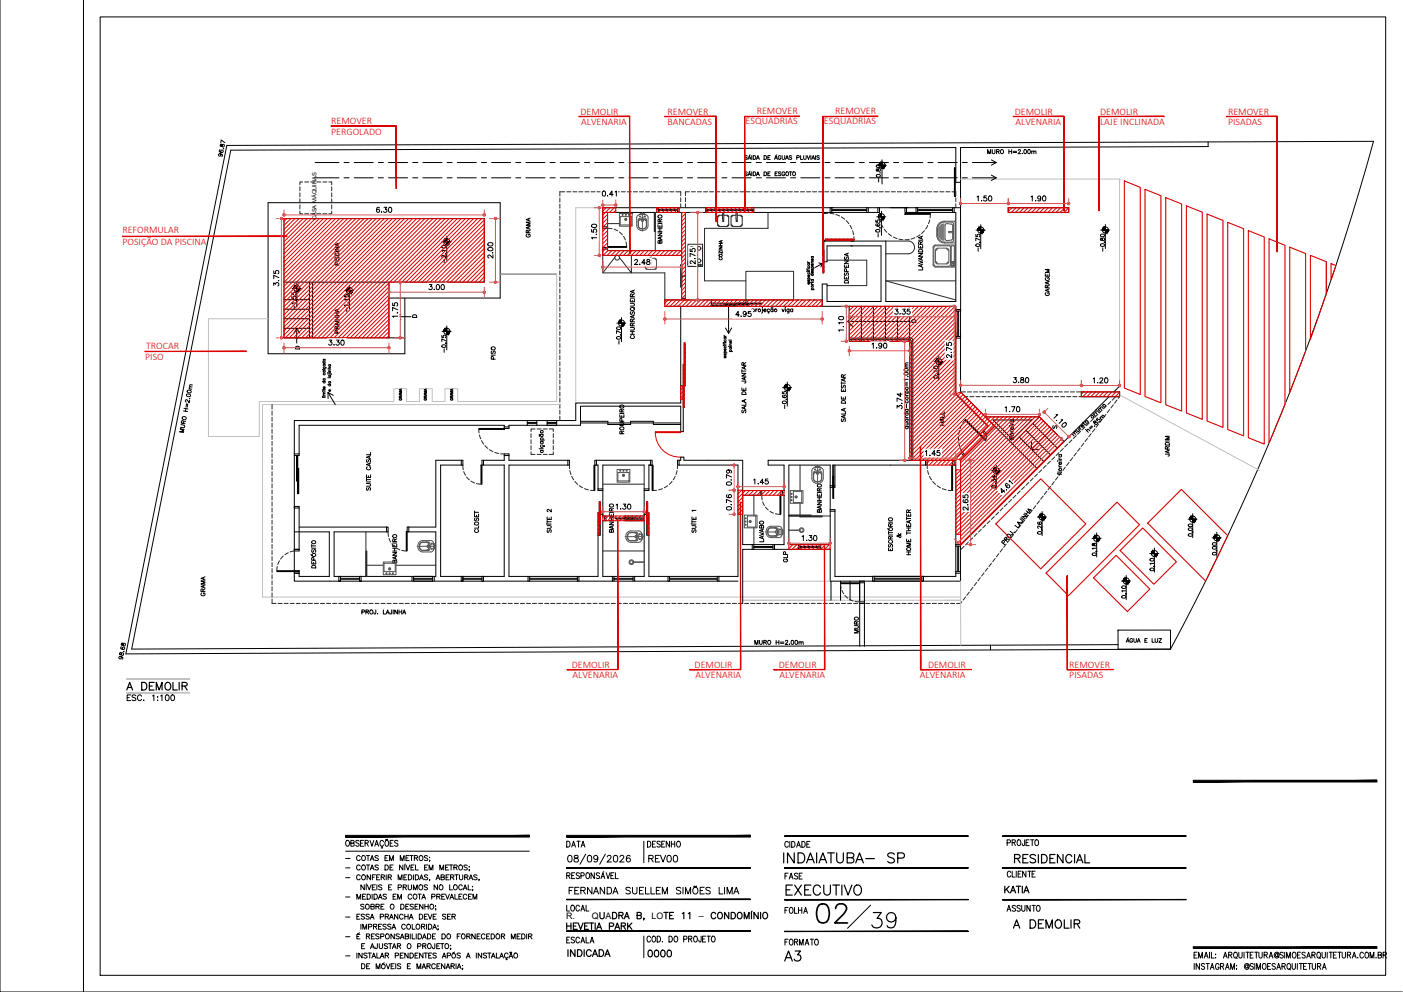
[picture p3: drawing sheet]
<svg xmlns="http://www.w3.org/2000/svg" width="420mm" height="297mm" viewBox="0 0 420 297" stroke-linecap="round" stroke-linejoin="round" font-family="sans-serif">
<defs><g id="words">
<text font-size="9.7" x="243.4" y="277.6">02</text>
<text font-size="8.4" x="260" y="279">39</text>
<text font-size="6.6" x="233.5" y="259.6">INDAIATUBA- SP</text>
<g font-size="6.2">
<text x="234.2" y="269.2">EXECUTIVO</text>
<text x="233.9" y="288.9">A3</text>
</g>
<g font-size="5.7">
<text x="302.7" y="259.6">RESIDENCIAL</text>
<text x="302.3" y="279">A DEMOLIR</text>
</g>
<g font-size="5.3">
<text x="148.9" y="79" transform="rotate(-90 148.9 79)">2.00</text>
<text x="291" y="154.5" transform="rotate(-90 291 154.5)">2.65</text>
<text x="36.7" y="207.8">A DEMOLIR</text>
<text x="193" y="287.9">0000</text>
</g>
<g font-size="4.9">
<text x="193" y="259.3">REV00</text>
<text x="233.9" y="264.6">FASE</text>
<text x="299.5" y="268.5">KATIA</text>
<text x="233.9" y="274.8">FOLHA</text>
<text x="169" y="287.5">INDICADA</text>
</g>
<g font-size="4.4">
<text x="168.6" y="254.7">DATA</text>
<text x="192.6" y="254.7">DESENHO</text>
</g>
<g font-size="4">
<text x="87.1" y="105.8">D</text>
<text x="283.6" y="128.4" transform="rotate(-90 283.6 128.4)">HALL</text>
<text x="257.9" y="190.9" transform="rotate(-90 257.9 190.9)">MURO</text>
</g>
<text font-size="4" fill="#d00" x="236.7" y="169.3" transform="rotate(-90 236.7 169.3)">GLP</text>
<g font-size="3.5">
<text x="122.4" y="96.3">D</text>
<text x="271.6" y="97.7">D</text>
<text x="314" y="129.5">S</text>
</g>
<g font-size="3" fill="#d00">
<text x="173.9" y="34.3">DEMOLIR</text>
<text x="199.9" y="34.3">REMOVER</text>
<text x="226.6" y="34.1">REMOVER</text>
<text x="250.1" y="34.1">REMOVER</text>
<text x="303.9" y="34.3">DEMOLIR</text>
<text x="329.5" y="34.3">DEMOLIR</text>
<text x="367.8" y="34.3">REMOVER</text>
<text x="99.2" y="37.2">REMOVER</text>
<text x="99.2" y="40.4">PERGOLADO</text>
<text x="174.1" y="37.5">ALVENARIA</text>
<text x="199.9" y="37.5">BANCADAS</text>
<text x="223.3" y="37.3">ESQUADRIAS</text>
<text x="246.8" y="37.3">ESQUADRIAS</text>
<text x="304.1" y="37.5">ALVENARIA</text>
<text x="329.5" y="37.5">LAJE INCLINADA</text>
<text x="367.8" y="37.5">PISADAS</text>
<text x="36.7" y="69.8">REFORMULAR</text>
<text x="36.7" y="73.2">POSIÇÃO DA PISCINA</text>
<text x="43.5" y="107.8">PISO</text>
<text x="43.8" y="104.6">TROCAR</text>
<text x="171.3" y="199.9">DEMOLIR</text>
<text x="171.5" y="203.1">ALVENARIA</text>
<text x="208" y="199.9">DEMOLIR</text>
<text x="208.3" y="203.1">ALVENARIA</text>
<text x="233.2" y="199.9">DEMOLIR</text>
<text x="233.4" y="203.1">ALVENARIA</text>
<text x="275.5" y="203.1">ALVENARIA</text>
<text x="277.9" y="199.9">DEMOLIR</text>
<text x="320.2" y="199.9">REMOVER</text>
<text x="320.2" y="203.1">PISADAS</text>
</g>
<g font-size="2.7">
<text x="169.5" y="275.1">R.</text>
<text x="177.2" y="275.1">Q</text>
<text x="181.3" y="275.1">A</text>
<text x="195.1" y="275.1">LO</text>
<text x="209.3" y="275.1">–</text>
</g>
<text font-size="1.7" x="94.7" y="66" transform="rotate(-90 94.7 66)">CASA MÁQUINAS</text>
</g></defs>
<g fill="#c0c0c0" stroke="#c0c0c0" stroke-width=".3">
<path d="M38 203.2v.2l18.7-.2zM38 203.4l18.7-.2v.2z"/>
<path d="M38 207.3v.2l18.7-.2zM38 207.5l18.7-.2v.2z"/>
</g>
<!-- layer: Texto 0 -->
<path d="M39.1 208.1h-1v1.7h1M40.7 208.3l-.4-.2-.8 .2 .2 .4 1 .6-.4 .5-.8-.3M42.4 208.5a.63 .63 0 0 0-.7-.4 .63 .63 0 0 0-.5 .6v.4a.63 .63 0 0 0 .5 .7 .63 .63 0 0 0 .7-.4M43 209.7h.1zM45.7 208.4l.4-.3v1.7M47.2 209.6h.1M48.1 208.4l.4-.3v1.7M49.7 208.2a.84 .84 0 0 1 1.1 .6 .84 .84 0 0 1-.7 1l-.5-.3zM51.4 208.2a.84 .84 0 0 1 1 .6 .84 .84 0 0 1-.6 1l-.6-.3-.1-.7z" fill="none" stroke="#000" stroke-width=".3"/>
<!-- layer: 02 -->
<g fill="none" stroke="#000" stroke-width=".3">
<path d="M65.9 46a.37 .37 0 0 1 .2 .6 .37 .37 0 0 1-.6 0 .37 .37 0 0 1 .2-.6l.9 .3-.2 .5M65.9 44.9h-.1a.53 .53 0 0 0 .4 .8 .53 .53 0 0 0 .5-.7 .38 .38 0 0 0-.6 .1 .38 .38 0 0 0 .3 .6M66.1 43.2l-.1 .6h.3a.51 .51 0 0 1 .3-.5 .51 .51 0 0 1 .6 .1l-.1 .5-.4 .1-.3-.7zM66.1 42.7l.2-.8 1.1 .8M66.9 44.5h.1M67.9 43.5l343.4-1.2a727.6 727.6 0 0 1-60.8 152.1l-312.8 1.4zM223.8 46.8l-.3-.2-.5 .2 .8 .6-.3 .3-.5-.1M223.8 51.6l-.7-.1v.3l.6 .4 .1 .2-.3 .2-.5-.2M224 47.7l.4-1.1 .5 1.1M224 52.6l.4-1.1 .5 1.1M224.2 47.4h.5M224.2 52.2h.5"/>
<path d="M224.6 46.4l-.2 .1M224.6 51.3l-.2 .1M225.1 46.6v1.1M225.1 51.5v1.1M225.6 46.6h.4a.61 .61 0 0 1 .3 .6 .61 .61 0 0 1-.3 .5h-.4zM225.6 51.5h.4a.61 .61 0 0 1 .4 .5 .61 .61 0 0 1-.4 .6h-.4zM226.5 47.7l.5-1.1 .4 1.1M226.5 52.6l.5-1.1 .4 1.1M226.7 47.4h.5M226.7 52.2h.5M228.8 46.6h.4a.61 .61 0 0 1 .4 .6 .61 .61 0 0 1-.4 .5h-.4zM228.8 51.5h.4a.61 .61 0 0 1 .4 .5 .61 .61 0 0 1-.4 .6h-.4z"/>
<path d="M230 47.1h.4M230 52h.4M230.7 46.6h-.7v1.1h.7M230.7 51.5h-.7v1.1h.7M231.9 47.7l.5-1.1 .4 1.1M232.1 47.4h.6M232.1 52h.5M232.6 46.4l-.2 .1M232.8 51.5h-.7v1.1h.7M233.8 46.9a.46 .46 0 0 0-.6-.3 .46 .46 0 0 0-.2 .7 .41 .41 0 0 0 .4 .4 .41 .41 0 0 0 .4-.4h-.2M233.8 51.6l-.6-.1v.3l.5 .3 .1 .3-.2 .2-.5-.2M234.2 46.6v.8l.3 .3 .5-.3v-.8"/>
<path d="M235 51.7a.42 .42 0 0 0-.5-.2 .42 .42 0 0 0-.3 .4v.3a.41 .41 0 0 0 .4 .4 .41 .41 0 0 0 .4-.4h-.3M235.2 47.7l.5-1.1 .4 1.1M235.4 47.4h.6M236.4 51.5h.8M236.8 51.5v1.1M237.1 46.8l-.3-.2-.5 .2 .8 .6-.3 .3-.5-.1M238.6 47.2l.7-.1 .1-.3-.8-.2v1.1M239.8 46.6v1.1h.6M240.7 46.6v.8l.3 .3 .4-.3v-.8M241.7 46.6l.4 1.1 .4-1.1M242.8 46.6v1.1M243.1 47.7l.4-1.1 .5 1.1"/>
<path d="M243.3 47.4h.5M244.2 46.6v1.1M245.4 46.8l-.3-.2-.5 .2 .8 .6-.3 .3-.5-.1M262.5 50.6l-.1 .4 .3 .3 .5-.8a.4 .4 0 0 1 .5 .4 .4 .4 0 0 1-.5 .4l-.4-.7zM263.1 53.5v1M263.5 51.8h.1M285.8 50.2h.3v8.6h-.3zM295.8 46v-1.2l.4 1.2 .5-1.2v1.2M297.2 44.8v.9l.3 .3 .4-.1 .1-1.1M298.4 45.4l.7-.1 .1-.4-.8-.1v1.2M298.8 45.4l.4 .6M302.1 44.8v1.2"/>
<path d="M302.1 45.4h.9M303 44.8v1.2M303.4 45.3h1.1M303.4 45.7h1.1M304.9 45.1l.3-.3 .4 .2-.7 1h.8M306.1 45.9h.1M306.8 44.9a.56 .56 0 0 1 .6 .5 .56 .56 0 0 1-.6 .6l-.2-.5zM307.9 44.9a.56 .56 0 0 1 .7 .5 .56 .56 0 0 1-.7 .6l-.1-.5zM309 45.4l.5-.1 .1 .7M309 45.2v.8M309.6 45.4l.6-.1v.7M361.8 42.4v1.5l-74.1 .3v10.4h-1.5v-10.4l-217.1 .8-29.7 149.4 295.4-1.4"/>
<path d="M100.3 74h1.2l-1.2 .8h1.2M100.3 78.1h1.2M100.3 75.3h1.2M100.5 76.9l-.1 .7 .3 .1 .3-.7 .4-.1 .1 .3-.1 .5M100.6 75.7a.45 .45 0 0 0-.3 .5 .45 .45 0 0 0 .5 .4h.3a.45 .45 0 0 0 .4-.4 .45 .45 0 0 0-.3-.5M101 79.4l-.1-.7-.5-.1-.1 .8h1.2M101.1 73v.6M101.5 72.8l-1.2 .5 1.2 .4M132.4 73.7a.61 .61 0 0 1 .7-.3 .61 .61 0 0 1 .4 .7 .61 .61 0 0 1-.8 .3 .61 .61 0 0 1-.3-.7zM133 77.6v1M133.5 75.9l.3 .1M133.5 76.4v.8l-1-.8-.2 .5 .3 .2"/>
<path d="M133.5 75h-1.2l.2 .3M157.9 70.1a.49 .49 0 0 0-.3 .7 .49 .49 0 0 0 .7 .2 .44 .44 0 0 0 .5-.4 .44 .44 0 0 0-.5-.5v.3M158.1 69.7v-.7h-.4l-.1 .7h1.2M158.4 65.5v.6M158.4 67.9v.6M158.8 67.7l-1.2 .5 1.2 .5M158.8 66.5h-1.2l1.2 .5-1.2 .5h1.2M158.8 65.3l-1.2 .5 1.2 .4M158.8 68.9l-.7 .4M180.5 74.6v-.5h1.4v.5M180.5 67.9v.5h1.4v-.5M181.9 73.8h5.8v.3h-5.8z"/>
<path d="M196.7 62.2h.5v1.4h-.5M197 69.8h1.2l-1.2 .8h1.2M197 67.3v.7h1.2v-.7M197 69.3h1.2M197 68.5h1.2M197 66.9h1.2M197.2 63h5.7M197.2 62.8h5.7M197.6 72.3l.2-.3 .4 .3v.5h-1.2l.1-.7h.4l.1 .7M197.6 66.4l-.1-.6-.4-.1-.1 .7h1.2M197.6 67.5v.5M197.6 68.5v.8"/>
<path d="M197.8 71v.6M198.2 70.9l-1.2 .4 1.2 .5M198.2 65.6l-.6 .4M203.4 62.2h-.5v1.4h.5M211.4 62.2v1.4M215.3 73.9h1l-1 .7h1M215.3 74.9h1M215.3 73.6h1M215.3 72.9h1M215.5 77.1a.38 .38 0 0 0-.1 .5 .38 .38 0 0 0 .5 .2 .35 .35 0 0 0 .4-.3 .35 .35 0 0 0-.3-.4M215.8 72.9v.7M216 72.1v.5"/>
<path d="M216.3 75.2v.7l-1-.7v.7M216.3 72l-1 .4 1 .3M241.9 78.3l.2 .3M241.9 79h.6M241.9 78.6h.6M242 79.7a.28 .28 0 0 0 0 .4 .28 .28 0 0 0 .4 0 .28 .28 0 0 0 0-.4M242 79a.27 .27 0 0 0 0 .4 .27 .27 0 0 0 .4 0 .27 .27 0 0 0 0-.4M243 78.7h.6M243 76.8h.6M243.1 77.5v.5l.4-.4v.4M243.1 76.8a.28 .28 0 0 0 0 .4 .28 .28 0 0 0 .4 0 .28 .28 0 0 0 0-.4M243.5 79a.27 .27 0 0 1 .1 .4 .27 .27 0 0 1-.5 0 .27 .27 0 0 1 .1-.4v.5"/>
<path d="M243.6 78.3h-.6l.2 .4M247.2 71.6h8.6v.3h-8.6zM248.6 62.2h.5v1.4h-.5M252.9 79.3v.7h1.2v-.7M252.9 78.1h1.2l-1.2 .8h1.2M253 76.9l-.1 .7h.4l.3-.6 .3-.1 .2 .3-.2 .5M253.4 79.6v.4M253.7 75.9v.6M254.1 75.8l-1.2 .4 1.2 .5M260 62.2h-.4v1.4h.4M262.3 65.9v.6l.5 .1a.42 .42 0 0 1 0-.7 .42 .42 0 0 1 .6 .1 .42 .42 0 0 1-.2 .6M262.4 67l-.1 .1a.55 .55 0 0 0 .6 .6 .55 .55 0 0 0 .5-.6 .37 .37 0 0 0-.6 0 .37 .37 0 0 0 .3 .6"/>
<path d="M262.9 62.2h.5v1.4h-.5M263 69.9v1.1M263.4 68.2l.3 .1M271 63.9h7.6v.3h-7.6zM271 62.2h.5v1.4h-.5zM274.3 62.2h.5v1.4h-.5M275.1 78.1l1.2 .4-1.2 .5M275.1 75.9h1.2l-1.2 .8h1.2M275.1 73.5v.7h1.2v-.7M275.1 71.9h1.2M275.1 74.9a.68 .68 0 0 1 1.2 .1v.4h-1.2zM275.7 73.1l-.1-.7h-.4l-.1 .7h1.2"/>
<path d="M275.7 73.8v.4M275.9 70.9v.6M275.9 77.2v.6M275.9 79.3v.5M276.3 79.1l-1.2 .5 1.2 .4M276.3 77l-1.2 .5 1.2 .4M276.3 70.7l-1.2 .5 1.2 .4M276.3 72.3l-.6 .4M285.7 62.2h-.4v1.4h.4M292.2 70.2v.6l.6 .1a.43 .43 0 0 1 0-.7 .43 .43 0 0 1 .6 .1 .43 .43 0 0 1-.2 .6M292.9 74.2v1.1M293.4 72.5l.3 .1"/>
<path d="M293.5 71.9l-1.3-.6v.8M329.6 71.4l-.1 .4 .3 .2a.65 .65 0 0 1 .9-.6l-.1 .6a.71 .71 0 0 1-.8-.7zM329.6 70.3a.6 .6 0 0 1 .8-.3 .6 .6 0 0 1 .3 .7 .61 .61 0 0 1-.7 .3 .61 .61 0 0 1-.4-.7zM330.2 74.2v1M330.7 72.5l.3 .1M87.4 88.8v.6h.5a.43 .43 0 0 1 0-.6 .43 .43 0 0 1 .7 0 .43 .43 0 0 1-.2 .7M87.4 87.6v.6l.5 .1a.43 .43 0 0 1 0-.7 .43 .43 0 0 1 .7 .1 .43 .43 0 0 1-.2 .6M88.1 91.6v1.1M88.6 89.9l.3 .1M88.6 90.7h-1.2l.3 .3M100.3 95h1.2l-1.2 .8h1.2M100.3 96.3h1.2"/>
<path d="M100.3 94.5h1.2M100.3 93.7h1.2M100.9 98.5l-.1-.7-.3-.1-.2 .8h1.2M100.9 93.7v.8M101 99.7l-.1-.7-.4-.1-.2 .8h1.2M101.1 92.7v.5M101.1 96.7v.6M101.5 96.5l-1.2 .5 1.2 .5M101.5 92.5l-1.2 .4 1.2 .5M101.5 97.7l-.6 .4M103.1 88.3v.5l.6 .1a.43 .43 0 0 1 0-.7 .43 .43 0 0 1 .6 .1 .43 .43 0 0 1-.2 .6M103.8 92.3v1"/>
<path d="M104.3 90.5l.3 .1M104.4 91.4h-1.3l.3 .3M104.4 89.6h-1.3l.3 .3M184.7 98.1a.6 .6 0 0 1 .8-.3 .6 .6 0 0 1 .3 .7 .61 .61 0 0 1-.7 .2 .61 .61 0 0 1-.4-.6zM185.9 99.6l-1.2-.6v.9M188.8 98l1 .1 .2 .3-.2 .4h-1M188.8 90.8h.8l.4 .4-.2 .4-1 .1M188.8 89.6v.8h1.2v-.8M188.8 99.3h1.2M188.8 89.3h1.2M189 93.3l-.2 .7 .4 .1 .3-.7 .3-.1 .2 .3-.2 .5M189.4 97.6l-.1-.7-.3-.2-.2 .9h1.2"/>
<path d="M189.4 96.3l-.1-.7-.3-.1-.2 .8h1.2M189.4 88.8l-.1-.7-.3-.1-.2 .8h1.2M189.4 89.9v.5M189.4 99.3v.8M189.6 87v.6M189.6 94.5v.6M190 94.4l-1.2 .4 1.2 .5M190 86.9l-1.2 .4 1.2 .5M190 96.7l-.6 .5M190 95.5l-.6 .4M190 88l-.6 .4M190.1 92.1l-.3 .4"/>
<path d="M225.2 92.7a.39 .39 0 0 1 .6-.1 .39 .39 0 0 1 0 .6 .39 .39 0 0 1-.6 0M225.2 92.5v1.3M226.3 92.5v.9M226.8 92.5l-.5 .4M228.3 92.2h.1M228.3 92.6v.9l-.3 .3M228.7 92.9h.7a.4 .4 0 0 0-.5-.3 .4 .4 0 0 0-.2 .6 .4 .4 0 0 0 .6 .1l.1-.1M230.1 93.4l.2 .3h-.3M230.5 92.7a.39 .39 0 0 0-.6-.1 .39 .39 0 0 0 0 .6 .39 .39 0 0 0 .6 0M231.5 92.1l-.6 .2M231.5 92.7a.39 .39 0 0 0-.6-.1 .39 .39 0 0 0 0 .6 .39 .39 0 0 0 .6 0M231.5 92.5v.9"/>
<path d="M234.2 92.5l.3 .9 .4-.9M235.1 92.2h.1M235.2 92.6v.8M236.3 92.5l-.1 1.1-.4 .1M236.3 92.7a.39 .39 0 0 0-.6-.1 .39 .39 0 0 0 0 .6 .39 .39 0 0 0 .6 0M237.4 92.7a.39 .39 0 0 0-.6-.1 .39 .39 0 0 0 0 .6 .39 .39 0 0 0 .6 0M237.4 92.5v.9M241.7 81.4h.1M241.6 80.7l.2 .2h.7M241.7 80.5h.1M241.9 83.6h.9M241.9 80.8v.3"/>
<path d="M241.9 81.3h.6M241.9 80.5h.6M242 83.9v.4l.4-.4v.4M242 83.6a.27 .27 0 0 1 0-.4 .27 .27 0 0 1 .4 0 .27 .27 0 0 1 0 .4M242 81.6a.27 .27 0 0 0 0 .4 .27 .27 0 0 0 .4 0 .27 .27 0 0 0 0-.4M242.4 84.6a.27 .27 0 0 1 .1 .4 .27 .27 0 0 1-.5 0 .27 .27 0 0 1 .1-.4v.5M242.4 82.3a.27 .27 0 0 1 .1 .5 .27 .27 0 0 1-.5 0 .27 .27 0 0 1 .1-.5v.5M242.7 82h.9M243 84.8l.2 .4M243 86.7h.9M243 85.2h.6M243 84.4v.3"/>
<path d="M243 83.7h.6M243 80.3h.9M243.1 86.7a.28 .28 0 0 1 0-.4 .28 .28 0 0 1 .4 0 .28 .28 0 0 1 0 .4M243.1 83.7a.27 .27 0 0 0 0 .4 .27 .27 0 0 0 .4 0 .27 .27 0 0 0 0-.4M243.1 82a.27 .27 0 0 0 0 .5 .27 .27 0 0 0 .4 0 .27 .27 0 0 0 0-.5M243.1 80.6v.4l.4-.4v.4M243.1 80.3a.27 .27 0 0 1 0-.4 .27 .27 0 0 1 .4 0 .27 .27 0 0 1 0 .4M243.5 81.3a.27 .27 0 0 1 .1 .4 .27 .27 0 0 1-.5 0 .27 .27 0 0 1 .1-.4v.5M243.6 84.4l-.2 .2h-.7M252.9 82.8v.7h1.2v-.7M252.9 84.2a.68 .68 0 0 1 1.2 .1v.4h-1.2zM253 81.7l-.1 .7h.4l.3-.7h.3l.2 .3-.2 .5"/>
<path d="M253.4 83.1v.4M253.5 81.3l-.1-.7-.4-.1-.1 .8h1.2M276.3 80.1v.7h-1.2M286.2 92.7v.4h1.5v-.4M313 81.9v.8h1.2v-.8M313.3 87.6a.49 .49 0 0 0-.2 .7 .49 .49 0 0 0 .7 .2 .44 .44 0 0 0 .4-.4 .44 .44 0 0 0-.4-.5v.3M313.3 83.1a.49 .49 0 0 0-.2 .7 .49 .49 0 0 0 .7 .2 .44 .44 0 0 0 .5-.5 .44 .44 0 0 0-.5-.4v.3M313.6 86.2l-.1-.7h-.4l-.1 .7h1.2M313.6 82.2v.5M313.8 84.4v.6M313.8 86.6v.6M314.2 86.5l-1.2 .4 1.2 .5"/>
<path d="M314.2 84.2l-1.2 .5 1.2 .4M314.2 80.7h-1.2l1.2 .4-1.2 .5h1.2M314.2 85.4l-.6 .4M56.2 116.9a.6 .6 0 0 1 .7-.1 .6 .6 0 0 1 .2 .8 .61 .61 0 0 1-.7 .1 .61 .61 0 0 1-.2-.8zM56.6 116.4l.8 .2M56.8 119.8l-.2 .8-.7-.9-.4 .2 .3 .5M56.8 119.3h.1M57.5 115.9l-.7-.1v.6M57.6 115.3l-.7-.1 .1 .6M96.5 119h.9M96.5 114.2h.9M96.5 110.7h.9"/>
<path d="M96.5 108.4h.9M96.6 118.7h.1M96.6 117.1h.1M96.8 118.3h.6M96.8 116.6v.2M96.8 113.4h.6M96.8 111h.6M96.8 109.2h.6M96.8 107.6h.6M96.8 118.6h.6M96.8 117.1h.6M96.9 114.2a.27 .27 0 0 0 0 .4 .27 .27 0 0 0 .4 0 .27 .27 0 0 0 0-.4"/>
<path d="M96.9 113.4a.27 .27 0 0 0 0 .4 .27 .27 0 0 0 .4 0 .27 .27 0 0 0 0-.4M96.9 111.8a.27 .27 0 0 0 0 .4 .27 .27 0 0 0 .4 0 .27 .27 0 0 0 0-.4M96.9 111a.27 .27 0 0 0 0 .4 .27 .27 0 0 0 .4 0 .27 .27 0 0 0 0-.4M96.9 109.9a.28 .28 0 0 0 0 .4 .28 .28 0 0 0 .4 0 .28 .28 0 0 0 0-.4M96.9 109.2a.28 .28 0 0 0 0 .4 .28 .28 0 0 0 .4 0 .28 .28 0 0 0 0-.4M96.9 108.4a.28 .28 0 0 0 0 .4 .28 .28 0 0 0 .4 0 .28 .28 0 0 0 0-.4M96.9 107.6a.28 .28 0 0 0 0 .4 .28 .28 0 0 0 .4 0 .28 .28 0 0 0 0-.4M97.3 115.8a.27 .27 0 0 1 .1 .4 .27 .27 0 0 1-.5 0 .27 .27 0 0 1 .1-.4v.5M97.4 117.9h-.6l.2 .4M97.4 117.4l-.6 .1 .2 .4M97.4 116.5l-.2 .2h-.7M97.4 110.2l.2-.2v.2"/>
<path d="M98.2 112h.1M98.2 111.6h.1M98.1 115.1h.9M98.1 113.1h.9M98.1 110.5h.9M98.4 114.3h.6M98.4 112.3h.6M98.4 111.2h.6M98.4 109.2h.6M98.5 111.9l.8 .2M98.5 111.6h.5M98.6 115.1a.27 .27 0 0 0-.1 .4 .27 .27 0 0 0 .4 0 .27 .27 0 0 0 0-.4"/>
<path d="M98.6 114.3a.27 .27 0 0 0-.1 .4 .27 .27 0 0 0 .4 0 .27 .27 0 0 0 0-.4M98.6 112.3a.28 .28 0 0 0-.1 .4 .28 .28 0 0 0 .4 0 .28 .28 0 0 0 0-.4M98.6 109.2a.27 .27 0 0 0-.1 .4 .27 .27 0 0 0 .4 0 .27 .27 0 0 0 0-.4M98.9 116.7a.26 .26 0 0 1 .1 .4 .26 .26 0 0 1-.4 0 .26 .26 0 0 1 .1-.4v.5M99 110.8h-.5l.1 .4M99 110l-.5 .1 .1 .4M119.7 119.3a.26 .26 0 0 0-.1 .3 .26 .26 0 0 0 .2 .2 .3 .3 0 0 0 .4-.1 .3 .3 0 0 0 0-.4l-.2 .2M119.9 119.1v-.4l-.3-.1v.5h.7M120.1 116.6v.3M120.1 118v.4M120.3 117.9l-.7 .3 .7 .3M120.3 117.2h-.7l.7 .3-.7 .2h.7"/>
<path d="M120.3 116.5l-.7 .2 .7 .3M120.3 118.6l-.4 .2M127.2 119.3a.26 .26 0 0 0-.2 .3 .26 .26 0 0 0 .3 .2 .3 .3 0 0 0 .4-.1 .3 .3 0 0 0-.1-.4l-.1 .2M127.4 119.1l-.1-.5h-.2l-.1 .5h.7M127.5 116.6v.3M127.5 118v.4M127.7 117.9l-.7 .3 .7 .3M127.7 117.2h-.7l.7 .3-.7 .2h.7M127.7 116.5l-.7 .2 .7 .3M127.7 118.6l-.3 .2M132.3 100.4v.6l.5 .1a.43 .43 0 0 1 0-.6 .43 .43 0 0 1 .7 0 .43 .43 0 0 1-.2 .6M132.4 103.4a.61 .61 0 0 1 .7-.2 .61 .61 0 0 1 .4 .7 .61 .61 0 0 1-.8 .2 .61 .61 0 0 1-.3-.7z"/>
<path d="M133 104.4v1.1M133.5 102.7l.3 .1M133.5 102.1l-1.2-.6v.8M135.1 119.3a.26 .26 0 0 0-.2 .3 .26 .26 0 0 0 .3 .2h.1a.26 .26 0 0 0 .3-.2 .26 .26 0 0 0-.3-.3v.2M135.2 119.1v-.4l-.2-.1-.1 .5h.7M135.4 116.6v.3M135.4 118v.4M135.6 117.9l-.7 .3 .7 .3M135.6 117.2h-.7l.7 .3-.7 .2h.7M135.6 116.5l-.7 .2 .7 .3M135.6 118.6l-.4 .2M147.1 106.3h1.2"/>
<path d="M147.3 105.1l-.1 .7 .3 .1 .3-.7 .3-.1 .2 .3-.2 .5M147.7 107.6v-.7l-.5-.1-.1 .8h1.2M185.4 102v1M185.8 100.3l.3 .1M188.8 100.1h1.2M189.1 100.5a.45 .45 0 0 0-.3 .5 .45 .45 0 0 0 .4 .4h.3a.45 .45 0 0 0 .5-.4 .45 .45 0 0 0-.3-.5M204.6 109.1h.3v12.9h-.3zM204.9 102.7h.3v12.8h-.3zM216.6 103.4h.1M216.6 102.8l.1 .2h.7M216.6 102.6h.1M216.9 100.4l.2 .3"/>
<path d="M216.9 105.7h.8M216.9 102.9v.3M216.9 101h.5M216.9 100.7h.5M216.9 103.4h.5M216.9 102.6h.5M217 105.9v.5l.4-.4-.1 .4M217 105.7a.28 .28 0 0 1-.1-.4 .28 .28 0 0 1 .5 0 .28 .28 0 0 1-.1 .4M217 103.7a.27 .27 0 0 0-.1 .4 .27 .27 0 0 0 .5 0 .27 .27 0 0 0-.1-.4M217 101.8a.28 .28 0 0 0-.1 .4 .28 .28 0 0 0 .5 0 .28 .28 0 0 0-.1-.4M217 101a.28 .28 0 0 0-.1 .5 .28 .28 0 0 0 .5 0 .28 .28 0 0 0-.1-.5M217.3 106.6a.28 .28 0 0 1 .1 .5 .28 .28 0 0 1-.4 0 .28 .28 0 0 1 .1-.5v.6"/>
<path d="M217.3 104.4a.28 .28 0 0 1 .1 .4 .28 .28 0 0 1-.4 0 .28 .28 0 0 1 .1-.4v.5M218.2 103.7h.1M218.2 101.8h.9M218.5 103.4h.6M218.5 105.3h.9M218.5 104h.6M218.5 103.7h.6M218.6 105.3a.28 .28 0 0 1 0-.4 .28 .28 0 0 1 .4 0 .28 .28 0 0 1-.1 .4M218.6 104a.28 .28 0 0 0 0 .4 .28 .28 0 0 0 .4 0 .28 .28 0 0 0-.1-.4M218.9 102.1a.27 .27 0 0 1 .2 .4 .27 .27 0 0 1-.5 0 .27 .27 0 0 1 .1-.4v.5M219.1 102.9l-.6 .1 .2 .4M222.2 116.1v.8h1.2v-.8"/>
<path d="M222.2 114.1l1.1 .1v.4l-.3 .1M222.2 111.8h1.2l-1.2 .8h1.2M222.2 111.1h1.2M222.2 110.7v.8M222.2 117.5a.68 .68 0 0 1 1.2 .2v.4h-1.2zM222.7 109.4v-.7l-.3-.2-.2 .9h1.2M222.7 116.4v.5M223 109.8v.6M223 113.1v.6M223 119.8v.6M223.4 119.6l-1.2 .5 1.2 .5M223.4 112.9l-1.2 .5 1.2 .4"/>
<path d="M223.4 109.7l-1.2 .4 1.2 .5M223.4 108.5l-.7 .5M234.3 117.3v.6h.5a.43 .43 0 0 1 0-.6 .43 .43 0 0 1 .7 .1 .43 .43 0 0 1-.2 .6M234.5 118.4l-.1 .1a.55 .55 0 0 0 .5 .6 .55 .55 0 0 0 .6-.6 .38 .38 0 0 0-.7 0 .38 .38 0 0 0 .3 .6M235.5 119.6l.3 .1M252 118.8v.7h1.2v-.7M252 116.4v.8h1.2v-.8M252 114.7h1.2M252 114.3v.8M252.1 115.3l-.1 .3 .1 .6 .7-.9 .4 .3-.2 .6M252.5 113v-.7h-.5v.7h1.2M252.5 116.7v.5"/>
<path d="M252.5 119v.5M252.8 113.4v.6M253.2 113.3l-1.2 .4 1.2 .5M253.2 112.2l-.7 .4M279.7 112.7a.6 .6 0 0 1 .8-.3 .6 .6 0 0 1 .3 .7 .61 .61 0 0 1-.7 .3 .61 .61 0 0 1-.4-.7zM279.7 109.8a.61 .61 0 0 1 .8-.3 .61 .61 0 0 1 .3 .7 .61 .61 0 0 1-.7 .3 .61 .61 0 0 1-.4-.7zM280.8 112l.3 .1M280.9 111.1h-1.2l.2 .3M286.2 101.2v-.4h1.5v.4M54.2 127.1l1 .3 .1 .3-.2 .4-1.1-.2M54.8 126.8l.1-.7-.2-.2-.3 .3-.1 .5 1.2 .2M54.9 123l1.3 .3"/>
<path d="M55.1 122.2l1.2 .3M55.1 128.6l-1.1-.2 1.1 .7-1.3 .2 1.2 .2M55.6 126.1l-.7 .3M55.7 122.4l-.2 .8M55.9 120.9l-.2 1M56.2 120.9l-.2 1M88.1 135.9v.5h1.5v-.5M109.9 137.6l-.2 .3 .2 .5 .3-.1 .2-.6h.5l-.1 .7M110 139.8a.45 .45 0 0 0-.3 .5 .45 .45 0 0 0 .5 .4h.3a.45 .45 0 0 0 .5-.4 .45 .45 0 0 0-.3-.5M110.6 136.6v.6M110.6 138.8v.6M111 138.6l-1.3 .5 1.3 .5"/>
<path d="M111 136.4l-1.3 .5 1.3 .5M111 135.5v.7h-1.3M138.1 137.8h.5v1.5h-.5M143.4 128.3h7.6v.3h-7.6zM144 139.3h.3v5.7h-.3zM144.8 137.8h-.5v1.5h.5M151 127.8v.5h1.4v-.5M151 136.4v-.5h1.4v.5M157.9 126.8h2.9M157.9 126.5h2.9M161.5 130l.1 .7M161.5 134.4h1.2"/>
<path d="M161.9 134.8h.8M161.9 132.2h.8M161.9 131.8h1.2M161.9 130h.8M162 134.8a.39 .39 0 0 0 0 .6 .39 .39 0 0 0 .6 0 .39 .39 0 0 0-.1-.6M162 133.3a.39 .39 0 0 0 0 .5 .39 .39 0 0 0 .6 0 .39 .39 0 0 0-.1-.5M162 132.2a.39 .39 0 0 0 0 .6 .39 .39 0 0 0 .6 0 .39 .39 0 0 0-.1-.6M162 131.8a.39 .39 0 0 1 0-.6 .39 .39 0 0 1 .6 0 .39 .39 0 0 1-.1 .6M162 130a.39 .39 0 0 0 0 .6 .39 .39 0 0 0 .6 0 .39 .39 0 0 0-.1-.6M162.7 133.6l.3-.2v.3M163.9 126.8h2.8M163.9 126.5h2.8"/>
<path d="M170.1 137.8h.4v1.5h-.4M178.6 137.8h-.5v1.5h-.2v7.6h.2v-7.6h.5M185.6 126.6h1l.2 .3-.2 .4-1 .1M185.6 124.2v.7h1.2v-.7M185.6 123.8h1.2M186.2 129.9l-.1-.7-.3-.1-.2 .8h1.2M186.2 123.3l-.1-.7-.3-.1-.2 .8h1.2M186.2 124.4v.5M186.2 126.1v-.7l-.4-.1-.2 .8h1.2M186.8 129.1l-.6 .4M186.8 122.5l-.6 .4M194.8 137.8h.5v1.5h.3v7.6h-.3v-7.6h-.5"/>
<path d="M203.4 137.8h-.5v1.5h.5M222.3 122.8l-.1 .3 .1 .5 .6-.7 .3-.1 .2 .3-.2 .5M223 121.8v.6M223.4 121.7l-1.2 .4 1.2 .5M223.4 120.7v.7h-1.2M234.4 120.2a.61 .61 0 0 1 .7-.2 .61 .61 0 0 1 .4 .7 .6 .6 0 0 1-.8 .2 .6 .6 0 0 1-.3-.7zM235 121.3v1M249.7 139.3v6.6h.3v-6.6M252 120.1a.67 .67 0 0 1 .8-.1 .67 .67 0 0 1 .4 .7h-1.2zM252.1 125.4l-.1 .3 .1 .5 .7-.8 .4 .3-.2 .5M252.8 122.4v.6M252.8 124.4v.6"/>
<path d="M253.2 124.3l-1.2 .4 1.2 .5M253.2 123.3v.7h-1.2M253.2 122.2l-1.2 .5 1.2 .5M277.2 137.8h.5v1.5h-.5M285.7 137.8h-.4v1.5h-.3v7.6h.3v-7.6h.4M287.8 135.7l.3-.4 1.1 1-.4 .4M288.9 125.8l.3-.2 6 6-.2 .2zM294.5 128.9l-.3 .4 1 1 .4-.4M295.1 124.8h16.2l-8.1 8.1-5.3-5.3M297.4 125.8h11.6l-5.8 5.7zM302.3 131.2l.2 .3h1M302.3 130.9h1.2"/>
<path d="M302.4 127.6h.1M302.7 128.9l.3 .4M302.7 126.6l.3 .5M302.7 131.3v.4M302.7 129.3h.8M302.7 127.1h.8M302.7 125.7h.8M302.8 127.5h.7M302.9 125.7a.38 .38 0 0 0-.1 .6 .38 .38 0 0 0 .6 0 .38 .38 0 0 0-.1-.6M303.3 127.9a.38 .38 0 0 1 .2 .6 .38 .38 0 0 1-.6 0 .38 .38 0 0 1 .1-.6v.7M316.8 138.1h.1M317.1 139.3l.4 .5"/>
<path d="M317.1 137.1l.4 .4M317.1 139.8h.8M317.1 137.5h.8M317.1 136.2h.8M317.2 138h.7M317.3 136.2a.39 .39 0 0 0-.1 .5 .39 .39 0 0 0 .6 0 .39 .39 0 0 0 0-.5M317.8 138.4a.38 .38 0 0 1 .1 .6 .38 .38 0 0 1-.6 0 .38 .38 0 0 1 .2-.6v.7M318.7 132.2l-8.1 8.1M321.1 129.9l.5 .6M322.1 130.1l-.6-.5-.3 .5M322.6 129.7l-.6-.6-.3 .6M322.8 128.3l.6 .6"/>
<path d="M323.2 128l.5 .6M323.2 128.7l-.3 .6-.6-.5M323.5 127.7l-.1 .6M324.2 126.4l.7 .8 .4-.1M324.6 127.5a.37 .37 0 0 1-.3 .5 .37 .37 0 0 1-.4-.4 .37 .37 0 0 1 .5-.3l-.5 .5M324.7 126.6l-.3 .2M325.1 128.6l.8 .9M325.4 125.9l.6 .5M325.5 126a.38 .38 0 0 0-.4 .3 .38 .38 0 0 0 .4 .5 .38 .38 0 0 0 .4-.5M326.4 129l-.6-.5-.3 .5M327 127.5l-.8 .7M327.1 124.3l.6 .5"/>
<path d="M327.2 124.4a.39 .39 0 0 0-.4 .3 .39 .39 0 0 0 .4 .5 .39 .39 0 0 0 .4-.5M327.2 127.7l-.7 .7M327.4 124l.6 .5M327.6 126.2l-.1 .3 .2 .1 .8-.1a.4 .4 0 0 1 0 .6 .4 .4 0 0 1-.6-.2l.2-.8-.2-.1zM327.8 123.6l-.1 .6M327.8 127.6h.1M328 123.4l.5 .6M328.3 122.7h.1M328.3 123.1l-.1 .6M328.6 123l.5 .5M328.7 125.2l-.4 .4 .3 .4a.43 .43 0 0 1 .5-.5 .43 .43 0 0 1 .4 .5 .43 .43 0 0 1-.6 .4M328.9 122.6l.5 .6"/>
<path d="M329.4 125.1l.5 .6M329.9 122.8l-.5-.6-.4 .6M330.4 122.3l-.6-.5-.3 .5M330.4 125.3l-.6-.6-.3 .6M330.9 124.8l-.6-.5-.3 .5M349 136h1.1l.1 .3-.4 .3M349 132h1.2M349 132.7a.68 .68 0 0 1 1.2 .1v.5h-1.2zM349.6 134.5l-.1-.7-.4-.1-.1 .8h1.2M349.8 134.9v.6M350.2 134.8l-1.2 .4 1.2 .5M350.2 130.6h-1.2l1.2 .5-1.2 .5h1.2"/>
<path d="M350.2 133.7l-.6 .4M88.1 152.1v-.5h1.5v.5M109.7 144.8h.9l.4 .3-.2 .4-1.1 .1M109.7 142.2v.7h1.3v-.7M109.7 144.3h1.3M109.7 143.6h1.3M109.7 143.2v.8M109.9 146l-.2 .3 .2 .5 .3-.1 .3-.6h.4l-.1 .7M110.3 142.5v.4M115.8 157.8h.4v1.5h-.4M121.7 159.3h.2v5.7h-.2zM122.4 157.8h-.5v1.5h.5"/>
<path d="M142.1 154v.7h1.2v-.7M142.1 153.4h1.2M142.1 153v.8M142.3 155.1l-.1 .7 .3 .1 .3-.6 .4-.2 .1 .3-.1 .5M142.4 158.6a.45 .45 0 0 0-.3 .5 .45 .45 0 0 0 .5 .3h.3a.45 .45 0 0 0 .4-.3 .45 .45 0 0 0-.3-.5M142.7 154.3v.4M143.3 157.5v.6h-1.2M163.6 156.8l.1 .1M163.9 157.4h.8l.4 .3-.2 .4-1 .1M163.9 154.8v.7h1.2v-.7M163.9 156.9h1.2M163.9 156.2h1.2"/>
<path d="M163.9 155.8v.8M164 158.6l-.1 .3 .1 .5 .7-.8 .4 .3-.2 .5M164.4 155.1v.4M165.1 152.5v.8l-1-.8-.2 .5 .2 .2M179.1 146.4v.5h1.4v-.5M179.1 154h.4M179.5 150.2h.3v6.7h-.3zM179.8 154v-.4h.7v.4M182.5 156.3h1.2l-1.2 .8h1.2M182.5 153.8v.8h1.2v-.8M182.5 155.8h1.2M182.5 155h1.2"/>
<path d="M182.5 153.5h1.2M183.1 158.8l.2-.2 .4 .2v.6h-1.2l.1-.8 .4 .1 .1 .7M183.1 153l-.1-.7-.4-.1-.1 .8h1.2M183.1 154.1v.5M183.1 155v.8M183.3 157.6v.5M183.7 157.4l-1.2 .5 1.2 .4M183.7 152.2l-.6 .4M184.3 155.1h5.8v.3h-5.8zM192.9 146.4v.5h1.4v-.5M192.9 154v-.4h.8v.4M193.7 150.2h.3v6.7h-.3z"/>
<path d="M194 154h.3M207 156.8l.1 .1M207.2 157.4h.9l.3 .3-.1 .4-1.1 .1M207.2 154.8v.7h1.2v-.7M207.2 156.9h1.2M207.2 156.2h1.2M207.2 155.8v.8M207.4 158.6l-.2 .3 .2 .5 .3-.1 .3-.6 .3-.1 .1 .3-.1 .5M207.8 155.1v.4M208.4 152.8h-1.2l.3 .3M227.5 159.4l1.2 .5-1.2 .5M227.7 146.9h.4v1.4h-.4"/>
<path d="M228 157.6l.3-.3 .4 .3v.5h-1.2v-.7h.5v.7M228.3 158.6v.6M228.7 158.4l-1.2 .5 1.2 .4M233.6 148.3h.2v5.7h-.2zM234.3 146.9h-.5v1.4h.5M244.8 150.3h1.2l-1.2 .8h1.2M244.8 147.8v.8h1.2v-.8M244.8 149.8h1.2M244.8 149h1.2M244.8 147.5h1.2M245.3 152.9l.3-.3 .4 .3v.5h-1.2v-.7h.5v.7M245.3 147v-.7l-.3-.1-.2 .8h1.2"/>
<path d="M245.3 148.1v.5M245.3 149v.8M245.6 151.6v.6M246 151.4l-1.2 .5 1.2 .4M246 146.2l-.7 .4M248.6 153.1v-.5h1.4v.5M248.6 145.4v.5h.8v-.5M249.4 142.6h.3v6.7h-.3zM249.7 145.4h.3M265.9 158.2l.2 .5M266.1 159.5h1.2M266.1 159.1v.8"/>
<path d="M266.1 156.4h1.2M266.7 157.6l-.1-.7-.4-.1-.1 .8h1.2M267.3 156.8l-.6 .4M269.1 159.8l-.1 .1a.7 .7 0 0 1 .7 1h-.4l-.4-.6-.3 .2 .4 .1 .7-.5v-.3M271.5 156.9v.7h1.2v-.7M271.5 153.8v.8h1.2v-.8M271.5 154.9v.8M271.5 159.2v.8M271.5 159.6h1.2M271.5 158.9h1.2M271.5 158.1h1.2M271.5 155.3h1.2"/>
<path d="M272.1 153.5l-.1-.7-.3-.1-.2 .8h1.2M272.1 154.1v.5M272.1 157.2v.4M272.1 158.1v.8M272.3 156v.5M272.7 155.8l-1.2 .5 1.2 .4M272.7 152.7l-.6 .4M297 144.3v-.7l.5 .4a.41 .41 0 0 1 .7-.3 .41 .41 0 0 1-.2 .7M297.8 142.4v.8l-.8-.6h1.2M298.2 144.8l.3 .1M302.5 159.1l.8 .7-.2 .4-.3-.2M303.7 159.3h.1"/>
<path d="M303.9 157.3l1 .8 .4-.6M305.5 155.3l.8 .8-.1 .3-.4-.1M305.5 156.6l-.3 .4M305.8 155l.9 .8M306 156.7l-1.3-.4 .7 1.1M306.6 154l.9 .7-1.5-.1 1 .8M306.8 153.6l1 .8M307.3 153l1 .7M307.8 153.3l-.5 .7M308.6 152.7l-.3 .4M309.1 152.8l-1.3-.4 .7 1.1M310.8 159.3a.61 .61 0 0 1 .7-.2 .61 .61 0 0 1 .4 .7 .61 .61 0 0 1-.8 .2 .61 .61 0 0 1-.3-.7z"/>
<path d="M310.9 156.3l-.1 .1a.54 .54 0 0 0 .5 .7 .54 .54 0 0 0 .5-.8 .38 .38 0 0 0-.6 .2 .38 .38 0 0 0 .4 .5M311.9 158.7l.3 .1M312 157.4v.8l-.9-.7-.4 .2 .3 .5M316.7 141.7l.2 .3h1M316.7 141.4h1.2M317.1 141.8v.4M355.9 160a.61 .61 0 0 1 .8-.3 .61 .61 0 0 1 .3 .7 .61 .61 0 0 1-.7 .3 .61 .61 0 0 1-.4-.7zM355.9 158.2a.61 .61 0 0 1 .8-.2 .61 .61 0 0 1 .3 .7 .61 .61 0 0 1-.7 .2 .61 .61 0 0 1-.4-.7zM355.9 157.1a.61 .61 0 0 1 .8-.3 .61 .61 0 0 1 .3 .7 .6 .6 0 0 1-.7 .3 .6 .6 0 0 1-.4-.7zM357 159.3l.3 .1M60.5 177.5a.45 .45 0 0 0-.3 .5 .45 .45 0 0 0 .4 .4h.3a.44 .44 0 0 0 .5-.4 .44 .44 0 0 0-.5-.5v.3M60.8 177.1l-.1-.7-.3-.1-.2 .8h1.2"/>
<path d="M61 172.9v.6M61 175.3v.6M61.4 175.2l-1.2 .4 1.2 .5M61.4 174h-1.2l1.2 .4-1.2 .5h1.2M61.4 172.7l-1.2 .5 1.2 .5M61.4 176.3l-.6 .4M82.9 170.9h6.7v.3h-6.7zM88.1 171.6v-.4h1.5v.4M88.1 164.5v.5h1.5v-.5M93.1 166l.2 .4M93.3 168.1v.8h1.3v-.8M93.3 164.2h1.3"/>
<path d="M93.3 163.5h1.3M93.3 163.1v.8M93.4 169.5a.68 .68 0 0 1 1.2 .2v.4h-1.3zM93.5 164.6l-.2 .3 .2 .5 .6-.8h.3l.2 .3-.2 .5M93.9 168.4v.5M94 167.8l-.1-.7-.4-.1-.2 .8h1.3M117.6 165.5h1.2l-1.2 .8h1.2M117.6 163v.7h1.2v-.7M117.6 165h1.2M117.6 164.2h1.2M117.6 162.6h1.2M118.2 168l.2-.3 .4 .3v.5h-1.2l.1-.7h.4l.1 .7"/>
<path d="M118.2 162.2l-.1-.7-.4-.1-.1 .8h1.2M118.2 163.3v.4M118.2 164.2v.8M118.4 166.7v.6M118.8 166.6l-1.2 .4 1.2 .5M118.8 161.3l-.6 .4M138.1 172.6h.5M138.1 174h.5M144.3 172.6h.5M144.3 174h.5M158.1 172.6h.5M158.1 174h.5"/>
<path d="M172.9 172.6h.5M172.9 174h.5M179.1 160.2v-6.6h.4v6.6M194 160.2v-6.6h.3v6.6M200 172.6h.5v1.4h-.5M200.5 173.4h14.3M200.5 173.2h14.3M215.3 172.6h-.5v1.4h.5M228.3 160.7v.5M228.7 161.5v.7h-1.2M228.7 160.5l-1.2 .4 1.2 .5M239.6 163.1v1.4"/>
<path d="M245.3 163.1v1.4M251.7 174.5h5.8v.3h-5.8zM257.5 174.5h1.4M261.3 172.6h.5M261.3 174h.5M266.1 164.1v.8h1.2v-.8M266.1 160.2h1.2M266.3 163l-.2 .7h.5l.2-.6 .3-.1 .2 .3-.2 .5M266.4 161.8a.49 .49 0 0 0-.3 .7 .49 .49 0 0 0 .7 .2 .45 .45 0 0 0 .5-.4 .45 .45 0 0 0-.3-.5M266.7 161.4l-.1-.7h-.5v.7h1.2M266.7 164.4v.5M267.3 160.6l-.6 .4"/>
<path d="M271.5 161.4v.8h1.2v-.8M271.5 166.1h1.2M271.5 165.3h1.2M272.1 161.7v.5M272.1 165.3v.8M272.7 162.6h-1.2l1.2 .5-1.2 .4h1.2M276.1 172.6h.5M276.1 174h.5M286.2 171.6v-.4h1.5v.4M286.2 163.1v.4h1.5v-.4M286.8 163.5v7.7M287.1 163.5v7.7"/>
<path d="M300.4 162.7l.4-.5-.3-.4-.6 .5 1 .8M301.1 161.7l.4-.5-.1-.3-.7 .5 .9 .7M301.4 161.4l.8 .1M327.2 162.8l-.1 .4 .3 .2a.65 .65 0 0 1 .9-.6v.4l-.2 .3-.4-.2-.2-.5zM328.3 165l.2 .1M328.3 164.2h-1.2l.2 .3M336 178.5a.6 .6 0 0 1 .8-.3 .6 .6 0 0 1 .3 .8 .61 .61 0 0 1-.7 .2 .61 .61 0 0 1-.4-.7zM336 175.6a.61 .61 0 0 1 .7-.2 .61 .61 0 0 1 .4 .7 .6 .6 0 0 1-.8 .2 .6 .6 0 0 1-.3-.7zM337.1 177.8l.3 .1M337.2 176.9h-1.3l.3 .3M344.4 170.3a.6 .6 0 0 1 .8-.3 .6 .6 0 0 1 .3 .7 .61 .61 0 0 1-.7 .3 .61 .61 0 0 1-.4-.7zM344.4 167.4a.6 .6 0 0 1 .8-.3 .6 .6 0 0 1 .3 .7 .61 .61 0 0 1-.7 .3 .61 .61 0 0 1-.4-.7z"/>
<path d="M345.5 169.6l.3 .1M345.6 168.7h-1.2l.2 .3M363.1 163.8a.61 .61 0 0 1 .8-.2 .61 .61 0 0 1 .3 .7 .61 .61 0 0 1-.7 .2 .61 .61 0 0 1-.4-.7zM363.1 162.7a.61 .61 0 0 1 .8-.3 .61 .61 0 0 1 .3 .7 .6 .6 0 0 1-.7 .3 .6 .6 0 0 1-.4-.7zM364.2 164.9l.3 .1M35.9 195.4l-.1 .6 .4 .1a.51 .51 0 0 1 .2-.6 .51 .51 0 0 1 .6 .1l-.1 .6h-.4l-.2-.7zM36.1 196.6a.38 .38 0 0 1 .2 .5 .38 .38 0 0 1-.6 .1 .38 .38 0 0 1 .1-.6l1 .3-.2 .5M36.4 193.7h-.2a.54 .54 0 0 0 .4 .8 .54 .54 0 0 0 .6-.7 .38 .38 0 0 0-.6 .1 .38 .38 0 0 0 .3 .6M36.4 192.6l-.1 .5 .3 .1a.64 .64 0 0 1 .9-.4l-.1 .6a.68 .68 0 0 1-.7-.8zM37.1 195h.1M108.4 183.3l.7-.1v-.4l-.7-.2v1.3M109.6 183.2h.7l.1-.3-.8-.3v1.3"/>
<path d="M110 183.2l.4 .7M112.5 182.6l-.1 1.2h-.3l-.1-.3M113.1 183.7h.1M114.8 182.6v1.3h.7M115.6 183.9l.5-1.3 .4 1.3M115.8 183.5h.6M117.3 182.6l-.1 1.1-.4 .1-.1-.3M117.8 182.6v1.3M119 182.6v1.3l-.8-1.3v1.3M119.5 182.6v1.3M119.5 183.2h.8M120.3 182.6v1.3"/>
<path d="M120.6 183.9l.5-1.3 .4 1.3M120.8 183.5h.5M226.1 193v-1.2l.4 1.2 .5-1.2v1.2M227.5 191.8v.8l.3 .4 .4-.2 .1-1M228.7 192.3h.7l.1-.4-.8-.1v1.2M229.1 192.3l.4 .7M232.4 191.8v1.2M232.4 192.3h.9M233.3 191.8v1.2M233.7 192.3h1.1M233.7 192.6h1.1M235.2 192l.3-.2 .4 .2-.7 1h.8"/>
<path d="M236.4 192.9h.1M237.1 191.8a.56 .56 0 0 1 .6 .5 .56 .56 0 0 1-.6 .6l-.2-.5zM238.2 191.8a.56 .56 0 0 1 .7 .5 .56 .56 0 0 1-.7 .6l-.1-.5zM239.3 192.4l.6-.2v.8M239.3 192.2v.8M239.9 192.4l.6-.2v.8M257.5 180.2h1.4M296.6 193.2v1.4M334.8 188.7h15.7v5.7h-15.7zM337.3 192.3l.4-1.1 .4 1.1M337.4 191.9h.6M337.9 191l-.2 .1"/>
<path d="M339.2 191.5a.43 .43 0 0 0-.5-.3 .43 .43 0 0 0-.4 .4v.3a.41 .41 0 0 0 .5 .4 .41 .41 0 0 0 .4-.4h-.3M339.6 191.2v1l.3 .1 .4-.1v-1M340.6 192.3l.4-1.1 .4 1.1M340.7 191.9h.6M342.9 191.7h.4M343.6 191.2h-.7v1.1h.7M345 191.2v1.1h.7M345.9 191.2v.8l.4 .3 .3-.1 .1-1M347.1 191.2h.7l-.7 1.1h.7"/>
<circle cx="235.7" cy="52" r=".52"/>
<circle cx="237.8" cy="52" r=".52"/>
<circle cx="263" cy="49.7" r=".56"/>
<circle cx="263" cy="52.6" r=".56"/>
<circle cx="300.1" cy="45.3" r=".56"/>
<circle cx="197.6" cy="64.8" r=".56"/>
<circle cx="215.8" cy="76.5" r=".43"/>
<circle cx="262.8" cy="69.1" r=".55"/>
<circle cx="292.8" cy="73.4" r=".56"/>
<circle cx="330.1" cy="73.4" r=".56"/>
<circle cx="189.3" cy="92.5" r=".56"/>
<circle cx="227.4" cy="92.9" r=".4"/>
<circle cx="232.3" cy="92.9" r=".4"/>
<circle cx="243.3" cy="85.7" r=".29"/>
<circle cx="56.4" cy="118.4" r=".55"/>
<circle cx="147.6" cy="104.3" r=".55"/>
<circle cx="185.2" cy="101.2" r=".55"/>
<circle cx="55.1" cy="125.2" r=".55"/>
<circle cx="162.3" cy="129.3" r=".4"/>
<circle cx="186.2" cy="128.3" r=".56"/>
<circle cx="186.2" cy="121.7" r=".56"/>
<circle cx="303.1" cy="130.1" r=".4"/>
<circle cx="330.7" cy="121.5" r=".4"/>
<circle cx="142.7" cy="156.8" r=".55"/>
<circle cx="183" cy="151.4" r=".56"/>
<circle cx="228" cy="156.5" r=".55"/>
<circle cx="245.3" cy="145.4" r=".56"/>
<circle cx="266.6" cy="155.5" r=".55"/>
<circle cx="266.7" cy="158.5" r=".54"/>
<circle cx="297.6" cy="145.7" r=".55"/>
<circle cx="317.5" cy="140.6" r=".4"/>
<circle cx="93.9" cy="162.4" r=".55"/>
<circle cx="94" cy="166.2" r=".54"/>
<circle cx="118.1" cy="160.5" r=".56"/>
<circle cx="272.1" cy="164.4" r=".56"/>
<circle cx="302.1" cy="160.5" r=".55"/>
<circle cx="327.6" cy="166" r=".56"/>
<circle cx="363.6" cy="165.8" r=".55"/>
<circle cx="111.2" cy="183.2" r=".56"/>
<circle cx="230.4" cy="192.3" r=".55"/>
</g>
<!-- layer: Alvenaria -->
<g fill="none" stroke="#000" stroke-width=".3">
<path d="M180.5 62.2h16.2v1.4h-14.8v4.3h-1.4zM180.5 74.6h1.4v.4h22.2v-11.4h-.7v-1.4h8v1.4h-6.1v19.1h-1.2v-6.2h-23.6zM248.6 62.2v1.4M249.6 62.2h-23.9v1.4h23.9M260 62.2h2.9v1.4h-2.9zM266.7 62.2h4.3M274.3 63.6v-1.4h-2.8v1.4h3.3M285.5 63.6h.7v26.7h-20.9v-18.1h-18.6v6.2h1v-4.8h16.1v16.7h-16.1v-5.2h-1.5v6.6h40v1.5M285.7 63.6v-1.4h2v31M213 89.8h-7.7v-.5h-1.2v.5h-5v1.4M213 90.8h10.4M223.4 90.8v-1h-10.4v1.9h-13.9"/>
<path d="M286.2 99.3v18.6l9.7 9.7-1.4 1.3 1.1 1 2.3-2.3-10.2-10.2v-17.6M286.2 92.7h1.5M286.2 101.2h1.5M157.9 125.9h-69.8v10h1.5v-8.6h61.4v.5h1.4v-.5h5.5M160.8 125.9h11.6v-5.2h31.5v-5.2h.7v13.8h-.7v-7.7h-30.1v5.7h-13M192.9 139.3h-12.4v7.1h-1.4v-7.1h-.5v-1.5h16.2v1.5h-.5v7.1h-1.4M286.2 137.2l1.6-1.5 1 1-1.1 1.1v25.3h-1.5v-23.8h-.5v-1.5h.5zM88.1 152.1h1.5v12.4h-1.5zM89.6 157.8h26.2v1.5h-15.7v13.3h1.4v1.4h-13.4v-2.4h1.5v1h9v-13.3h-10.5M179.8 154h.7v.5h1v1.4h-1v16.7h2.9v1.4h-10v-1.4h5.7v-12.4h.7zM181 154.5v1.4M248.6 153.1h1.4v19.5h36.2v-1h1.5v2.4h-39.1v-9.5h-2.8v-1.4h2.8z"/>
<path d="M123.4 172.6v1.4M130 172.6v1.4M138.1 172.6v1.4M138.6 172.6h-6.6v-33.3h6.1v-1.5h-7.6v20h-8.1v1.5h8.1v13.3h-22.4v1.4h30.5M144.3 172.6h6.7v-33.3h-6.2v-1.5h6.2v-1.4h1.4v1.4h17.7v1.5h-17.7v33.3h5.7v1.4h-13.8M144.8 172.6v1.4M200 174v-1.4h-5.7v-12.4h-.6v-6.2h-.8v.5h-5.7v.6h5.7v.4h-5.7v.4h5.7v16.7h-2.8v1.4h10.4M221 174h-5.7v-1.4h5.7v-33.3h-17.6v-1.5h.5v-.9h.9v.9h17.6v9.1h5.3v1.4h-5.3v14.8h2.9v1.4h-2.9v9.5M239.1 164.5v-1.4h-2.9v-23.8h12.4v6.1h.8v-6.1h27.8v-1.5h-47.2v1.5h4.8v7.6h-.5v1.4h.5v14.8h-2.9v1.4h8.6M257.5 174v19.5M258.9 174v19.5M261.3 172.6v1.4"/>
<path d="M276.6 172.6v1.4M257.5 180.7h1.4"/>
</g>
<!-- layer: Vista 1 -->
<g fill="none" stroke="#000" stroke-width=".3">
<path d="M197.2 62.2h5.7M197.2 63.6h5.7M203.9 79.3h.2v6.7h-.2zM211.4 62.2h14.3M211.4 63h14.3M211.4 63.6h14.3M211.4 62.8h14.3M246.4 75h.3v6.7h-.3zM246.9 72.2v-.3h.3v.3M246.9 63.6v.3h.3v-.3M249.1 62.2h10.5M249.1 63h10.5"/>
<path d="M249.1 63.6h10.5M249.1 62.8h10.5M274.8 62.2h10.5M274.8 63h10.5M274.8 63.6h10.5M274.8 62.8h10.5M213 91.3h7.6v.3h-7.6zM216.8 91h7.6v.3h-7.6zM220.6 90.8h7.6v.2h-7.6zM254.3 91.7v10.5h18.1M258 91.7v9.5M261.6 91.7v9.5"/>
<path d="M265.2 91.7v9.5M268.8 91.7v9.5M272.4 91.7v9.5M286.2 93.1v7.7M286.8 93.1v7.7M287.1 93.1v7.7M287.7 93.1v7.7M254.3 101.2h18.4l.5 .2 .2 .5M254.3 101.7h18.1M258 101.7v.5M261.6 101.7v.5M265.2 101.7v.5"/>
<path d="M268.8 101.7v.5M270.8 110.5a.6 .6 0 0 1 .8-.2 .6 .6 0 0 1 .3 .7 .61 .61 0 0 1-.7 .2 .61 .61 0 0 1-.4-.7zM271.2 118l.3 .5M271.2 118.5h.8M271.2 117.7h1.2M271.2 109.9h.8M271.3 114.5v1M271.3 120a.39 .39 0 0 0 0 .5 .39 .39 0 0 0 .6 0 .39 .39 0 0 0-.1-.5M271.3 117.7a.39 .39 0 0 1 0-.6 .39 .39 0 0 1 .6 0 .39 .39 0 0 1-.1 .6M271.6 114.5v1M271.9 112.8h.1M272 113.6h-1.2l.2 .3"/>
<path d="M272 109.3l-.8 .1 .2 .5M272 108.7h-.8l.2 .6M272.4 101.7v36.1M272.4 101.7l.5 .5v35.6M273.4 101.9v35.9M332.1 118.8l-13.4 13.4-7.4-7.4M88.1 136.4v15.7M88.9 136.4h.2v7.6h-.2v-7.6v7.6M89.1 136.4v7.6M157.9 125.9h2.9v1.4h-2.9zM163.9 125.9h2.8v1.4h-2.8zM173.8 126.2h8.2v.9h6.8v-.9h6.9v.9h8.2"/>
<path d="M173.8 126.6h30.1M270.8 123.7h1.2M271.2 127.7l1.1 .1v.4M271.2 124.6l.3 .5M271.2 126.6h.8M271.2 125.5h.8M271.2 125.1h.8M271.2 122.6h.8M271.3 127.7a.38 .38 0 0 0 0 .6 .38 .38 0 0 0 .5 0 .38 .38 0 0 0 0-.6M271.3 125.5a.38 .38 0 0 0 0 .6 .38 .38 0 0 0 .5 0 .38 .38 0 0 0 0-.6M271.3 123.7a.39 .39 0 0 0 0 .5 .39 .39 0 0 0 .6 0 .39 .39 0 0 0-.1-.5M271.3 122.6a.39 .39 0 0 0 0 .5 .39 .39 0 0 0 .6 0 .39 .39 0 0 0-.1-.5"/>
<path d="M271.5 121.1v1M271.8 126.6l.1 .6-.7 .1M303.2 132.9l7.4 7.4-22.9 22.9M305.2 130.9l7.4 7.4M307.2 128.8l7.4 7.5M309.3 126.8l7.4 7.4M89.1 140.2h.3v7.6h-.3v-7.6v7.6M89.4 140.2v7.6M101.5 172.6h6.6h-.4v1.4h.4h-6.6h.5v-1.4zM102 173.4h5.7M102 173.2h5.7M123.8 172.6h5.8v1.4h-5.8z"/>
<path d="M123.8 173.4h5.8M123.8 173.2h5.8M138.6 172.6h5.7v1.4h-5.7zM138.6 173.4h5.7M138.6 173.2h5.7M158.6 172.6h14.3v1.4h-14.3zM158.6 173.4h14.3M158.6 173.2h14.3M183.4 174h6.7M183.4 172.6h6.7M183.9 173.2h5.7v.2h-5.7zM183.9 172.6v1.4"/>
<path d="M189.6 172.6v1.4M200.5 174h14.3M200.5 172.6h14.8M225.3 163.1h6.6M225.3 164.5h6.6M225.8 163.1v1.4M231.5 163.6h-5.7v.3h5.7M231.5 163.1v1.4M239.1 163.1h6.7M239.1 164.5h6.7M239.6 163.9h5.7M239.6 163.6h5.7"/>
<path d="M248.9 174v5.7M251.7 174v5.7M254.6 174v5.7M257.4 174v5.7M261.8 172.6h14.3v1.4h-14.3zM261.8 173.2h14.3M261.8 173.4h14.3M286.2 163.5v7.7M287.7 163.5v7.7"/>
<circle cx="271.3" cy="111.9" r=".56"/>
<circle cx="271.6" cy="116.3" r=".4"/>
<circle cx="271.6" cy="119.2" r=".4"/>
</g>
<g fill="none" stroke="#272727" stroke-width=".3">
<path d="M180.5 76.5v5.2h18.6v8.1M181.9 67h3.6M184.1 77.1l-3.6 4.6M189.1 76.5v5.2l-3.6-4.6M189.3 63.6v.3M195.9 63.6h.3v5.7h-.3zM196.2 63.6v11.4M206 73.1h4.4v6.7h-4.4zM206 78.2v1.1M210.4 73.1v6.7M215.1 67.3l.3 .3M215.4 67.8h2.4"/>
<path d="M215.4 64.7l-.3 .2M216.4 64.5h-1l-.4 .2-.1 2.6 .5 .5M216.4 64h.3v1.6h-.3zM216.7 64.5h1.1l.4 .2v2.6l-.4 .5M217.8 64.7l.3 .2M218.1 67.3l-.3 .3M219.1 67.3l.3 .3M219.4 67.8h2.4M219.4 64.7l-.3 .2M220.4 64.5h-1l-.4 .2-.1 2.6 .5 .5M220.4 64h.4v1.6h-.4zM220.8 64.5h1l.4 .2 .1 2.6-.5 .5"/>
<path d="M221.8 64.7l.3 .2M222.1 67.3l-.3 .3M230 63.6v4.8h-19v15.7h12.4M247.7 77.9h11.9v7.6h-11.9M265.3 72.2h6.7a1.92 1.92 0 0 1 1.9 1.9 1.92 1.92 0 0 1-1.9 1.9h-6.7M223.4 89.8v-8.6h14.3v8.6M286.2 84.1h-20.9l20.9 5.7M192.9 139.3v7.1M239.6 139.3v7.7M109.6 159.3v13.3M180.5 145h12.4M225.8 148.3v5.9"/>
<path d="M225.8 158.1v5M236.2 154.2h6.7v.3h-6.7zM236.2 154.5h12.4M239.6 154.5h6.6v.3h-6.6zM239.6 150.8v3.4M109.6 165h.3v7.6h-.3zM109.9 169.3h4.9M118.6 169.3h11.9M180.5 165h12.4"/>
<circle cx="184.8" cy="77.2" r=".71"/>
<circle cx="206.7" cy="79.3" r=".22"/>
<circle cx="207.1" cy="78.1" r=".56"/>
<circle cx="207.1" cy="74.4" r=".56"/>
<circle cx="207.3" cy="79.3" r=".22"/>
<circle cx="208.1" cy="76.2" r=".67"/>
<circle cx="209.1" cy="79.3" r=".22"/>
<circle cx="209.3" cy="78.1" r=".56"/>
<circle cx="209.3" cy="74.4" r=".56"/>
<circle cx="209.8" cy="79.3" r=".22"/>
<circle cx="216.6" cy="66.2" r=".18"/>
<circle cx="220.6" cy="66.2" r=".18"/>
</g>
<g fill="none" stroke="#272727" stroke-width=".3">
<path d="M89.8 55.9v1.2M89.8 57.7v1.3M89.8 59.5v1.3M90.6 54.5h-.8v.8M91.2 54.5h1.3M93 54.5h1.3M94.9 54.5h1.2M96.7 54.5h1.2M98.5 54.5h.8v.8M99.3 55.9v1.2M99.3 57.7v1.3M99.3 59.5v1.3"/>
<path d="M167.7 59.3v1.2M169.1 57.4h-1.4v1.3M169.7 57.4h1.2M171.6 57.4h1.2M173.4 57.4h1.2M175.2 57.4h1.2M177 57.4h1.2M178.8 57.4h1.2M180.6 57.4h1.2M182.4 57.4h1.2M184.3 57.4h1.2M186.1 57.4h1.2"/>
<path d="M187.9 57.4h1.2M189.7 57.4h1.2M191.5 57.4h1.2M193.3 57.4h1.2M195.1 57.4h1.2M197 57.4h1.2M198.8 57.4h1.2M200.6 57.4h1.2M202.4 57.4h1.5v1.2M203.9 59.2v1.2M205.3 59.2v1.2M206.5 57.4h-1.2v1.2"/>
<path d="M207.1 57.4h1.2M208.9 57.4h1.2M210.7 57.4h1.2M212.5 57.4h1.2M214.3 57.4h1.2M216.1 57.4h1.2M217.9 57.4h1.3M219.8 57.4h1.2M221.6 57.4h1.2M223.4 57.4h1.2M225.2 57.4h1.2M227 57.4h1.2"/>
<path d="M228.8 57.4h1.2M230.6 57.4h1.3M232.5 57.4h1.2M234.3 57.4h1.2M236.1 57.4h1.2M237.9 57.4h1.2M239.7 57.4h1.2M241.5 57.4h1.2M243.3 57.4h1.3M245.2 57.4h1.2M247 57.4h1.2M248.8 57.4h1.2"/>
<path d="M250.6 57.4h1.2M252.4 57.4h1.2M254.2 57.4h1.2M256 57.4h1.3M257.9 57.4h1.2M259.7 57.4h1.2M261.5 57.4h1.2M263.3 57.4h1.2M265.1 57.4h1.2M266.9 57.4h1.2M268.7 57.4h1.3M270.6 57.4h1.2"/>
<path d="M272.4 57.4h1.2M274.2 57.4h1.2M276 57.4h1.2M277.8 57.4h1.2M279.6 57.4h1.2M281.4 57.4h1.3M283.3 57.4h1.2M285.1 57.4h1.1v1.2M286.2 59.2v1.2M89.8 63.2v.8h.8M89.8 61.4v1.2M91.2 64h1.3"/>
<path d="M93 64h1.3M94.9 64h1.2M96.7 64h1.2M99.3 63.2v.8h-.8M99.3 61.4v1.2M167.7 61.1v1.2M167.7 63v1.2M167.7 64.8v1.2M167.7 66.6v1.2M167.7 68.4v1.2M167.7 70.2v1.2M167.7 72v1.2"/>
<path d="M167.7 73.8v1.2M167.7 75.7v1.2M167.7 77.5v1.2M167.7 79.3v1.2M181.9 68.4l1.4 .1M183.9 68.7l1.1 .4M185.5 69.5l.9 .8M186.7 70.8l.6 1.1M187.5 72.4l.2 1.4M203.9 61v1.2M205.3 61v1.2M247.9 63.9h-.7"/>
<path d="M248.5 63.9l1.2 .2M250.3 64.2l1.1 .5M252 65l1 .7M253.4 66.1l.8 .9M254.6 67.5l.5 1M255.3 69.1l.3 1.2M255.7 70.9l.1 .7M263.4 63.6v1.1M263.4 65.3l.3 1.2M263.9 67l.6 1.1M264.8 68.6l.8 1M266 70l1 .7"/>
<path d="M267.5 71l1.1 .4M269.2 71.6l1.2 .2M272.2 71.7l-1.2 .1M274 71.2l-1.2 .4M275.5 70.3l-1 .6M276.8 69.1l-.8 .8M277.8 67.5l-.6 1.1M278.4 65.8l-.3 1.2M278.6 64.2l-.1 1M286.2 61v1.2M167.7 81.1v1.2M167.7 82.9v1.2"/>
<path d="M167.7 84.7v1.2M167.7 86.5v1.2M167.7 88.4v1.2M167.7 90.2v1.2M167.7 92v1.2M167.7 93.8v1.2M167.7 95.6v1.2M167.7 97.4v1.2M167.7 99.2v1.2M213 91.7h.9M213 89.8h.9M214.5 91.7h1.2"/>
<path d="M214.5 89.8h1.2M216.3 91.7h1.2M216.3 89.8h1.2M218.1 91.7h1.2M218.1 89.8h1.2M219.9 91.7h1.2M219.9 89.8h1.2M221.7 91.7h1.3M221.7 89.8h1.3M223.6 91.7h1.2M223.6 89.8h1.2M225.4 91.7h1.2"/>
<path d="M225.4 89.8h1.2M227.2 91.7h1.2M227.2 89.8h1.2M229 91.7h1.2M229 89.8h1.2M230.8 91.7h1.2M230.8 89.8h1.2M232.6 91.7h1.2M232.6 89.8h1.2M234.4 91.7h1.3M234.4 89.8h1.3M236.3 91.7h1.2"/>
<path d="M236.3 89.8h1.2M238.1 91.7h1.2M238.1 89.8h1.2M239.9 91.7h1.2M239.9 89.8h1.2M241.7 91.7h1.2M241.7 89.8h1.2M243.5 91.7h1.2M243.5 89.8h1.2M245.3 91.7h.9M245.3 89.8h.9M167.7 101.1v1.2"/>
<path d="M167.7 102.9v1.2M167.7 104.7v1.2M167.7 106.5v1.2M167.7 108.3v1.2M167.7 110.1v1.2M167.7 111.9v1.2M167.7 113.8v1.2M167.7 115.6v1.2M167.7 117.4v1.2M167.7 119.2v1.2M287.7 117.4h1.4M289.1 118.8h.7"/>
<path d="M289.7 117.4h1.2M290.4 118.8h1.3M291.5 117.4h1.3M292.3 118.8h1.2M293.4 117.4h1.2M294.1 118.8h1.2M295.2 117.4h1.2M295.9 118.8h1.2M297 117.4h1.2M297.7 118.8h1.2M298.8 117.4h1.2M299.5 118.8h1.2"/>
<path d="M300.6 117.4h1.2M301.3 118.8h1.2M302.4 117.4h1.2M303.1 118.8h1.3M304.2 117.4h1.3M305 118.8h1.2M306.1 117.4h1.2M306.8 118.8h1.2M307.9 117.4h1.2M308.6 118.8h1.2M309.7 117.4h1.2M310.4 118.8h1.2"/>
<path d="M311.5 117.4h1.2M312.2 118.8h1.2M313.3 117.4h1.2M314 118.8h1.2M315.1 117.4h1.2M315.8 118.8h1.3M316.9 117.4h1.3M317.7 118.8h1.2M318.8 117.4h1.2M319.5 118.8h1.2M320.6 117.4h1.2M321.3 118.8h1.2"/>
<path d="M322.4 117.4h1.4M323.1 118.8h.7M334.1 118.8l-1 1M334.5 119.8l-.7 .9M335.3 118.8l-.4 .5M81.5 121.2v1.3M81.5 123.1v1.2M81.5 124.9v1.2M81.5 126.7v1.2M81.5 128.6v1.2M81.5 130.4v1.2M81.5 132.2v1.2"/>
<path d="M81.5 134v1.2M81.5 135.8v1.2M81.5 137.6v1.2M81.5 139.4v1.2M138.6 139.3l.1 1.3M143.4 128.6l.1 1.1M143.6 130.2l.4 1.2M144.2 131.9l.6 1.1M145.2 133.4l.9 .9M146.6 134.6l1 .6M148.2 135.5l1.2 .3M149.9 135.9h1.1"/>
<path d="M159 135.3v.8h1.2M159 129.8v1.2M159 131.7v1.2M159 133.5v1.2M160.2 128.4h-1.2v.8M160.8 128.4h1.3M160.8 136.1h1.3M162.7 128.4h1.2M162.7 136.1h1.2M164.5 128.4h1.2v.8M165.7 129.8v1.2M165.7 131.7v1.2"/>
<path d="M165.7 133.5v1.2M165.7 135.3v.8h-1.2M167.7 121v1.2M167.7 122.8v1.2M167.7 124.6v1.3M170.5 139.3l.1 1M202.9 139.3v1M277.7 139.3v1M287 130.7l.1 1.2M287.1 132.5l.3 1.2M287.3 128.9l-.2 1.2M287.6 134.3l.5 1"/>
<path d="M288 127.3l-.5 1.1M288.9 125.8l-.6 .9M295.2 130.3a1 1 0 0 1 0 1.3M313.3 139.4l-.9 .8M314.6 138.1l-.9 .8M315.8 136.8l-.8 .9M317.1 135.6l-.8 .8M318.4 134.3l-.8 .8M319 139.9l-.7 1M319.7 133l-.8 .8M320.1 138.5l-.7 .9M321 131.7l-.9 .9"/>
<path d="M321.2 137l-.7 1M322.3 130.5l-.9 .8M322.3 135.6l-.7 1M323.5 134.2l-.8 .9M323.6 129.2l-.9 .8M324.6 132.7l-.8 1M324.9 127.9l-.9 .9M325.7 131.3l-.8 .9M326.2 126.6l-.9 .9M326.8 129.8l-.8 1M327.5 125.4l-.9 .8M327.9 128.4l-.7 1"/>
<path d="M328.8 124.1l-.9 .8M329 127l-.7 .9M330.1 122.8l-.9 .9M330.1 125.5l-.7 1M331.2 124.1l-.7 .9M331.3 121.5l-.8 .9M332.3 122.6l-.7 1M332.6 120.3l-.8 .8M333.4 121.2l-.7 1M81.5 141.3v1.2M81.5 143.1v1.2M81.5 144.9v1.2"/>
<path d="M81.5 146.7v1.2M81.5 148.5v1.2M81.5 150.3v1.2M81.5 152.1v1.2M81.5 154v1.2M81.5 155.8v1.2M81.5 157.6v1.2M81.5 159.4v1.2M116.2 159.3l.2 1.3M138.9 141.2l.5 1.1M139.7 142.8l.8 .9M141 144l1.1 .6"/>
<path d="M142.7 144.8l1.3 .2M170.6 140.9l.4 1.2M171.2 142.6l.6 1.1M172.2 144.2l.8 .8M173.5 145.4l1 .7M175 146.3l1.2 .4M176.8 146.8l1.1 .1M196.6 146.8l-1 .1M198.4 146.3l-1.2 .4M200 145.4l-1.1 .7M201.3 144.2l-.9 .8M202.2 142.6l-.6 1.1"/>
<path d="M202.8 140.9l-.4 1.2M228.1 148.3l.1 1.4M228.4 150.3l.5 1.1M229.3 151.9l.8 .8M230.6 153.1l1 .6M232.2 153.8l1.4 .2M277.8 140.9l.3 1.2M278.4 142.6l.6 1.1M279.3 144.2l.9 .8M280.6 145.4l1 .7M282.2 146.3l1.1 .4M284 146.8l1 .1"/>
<path d="M292.6 159.8l-.9 .8M293.9 158.5l-.9 .8M295.2 157.2l-.9 .9M296.5 155.9l-.9 .9M297.8 154.7l-.9 .8M299.1 153.4l-.9 .8M300.4 152.1l-.9 .9M301.6 150.8l-.8 .9M302.9 149.6l-.8 .8M304.2 148.3l-.8 .8M304.7 158.6l-.8 1M305.5 147l-.8 .9"/>
<path d="M305.8 157.2l-.8 .9M306.8 145.7l-.9 .9M306.9 155.7l-.8 1M308 154.3l-.8 .9M308.1 144.5l-.9 .8M309.1 152.9l-.8 .9M309.4 143.2l-.9 .8M310.2 151.4l-.7 1M310.7 141.9l-.9 .9M311.3 150l-.7 .9M312 140.7l-.9 .8M312.4 148.5l-.7 1"/>
<path d="M313.5 147.1l-.7 .9M314.6 145.7l-.7 .9M315.7 144.2l-.7 1M316.8 142.8l-.7 .9M317.9 141.3l-.7 1M81.5 179.4v1.3h1.2M81.5 161.2v1.2M81.5 163v1.2M81.5 164.8v1.2M81.5 166.7v1.2M81.5 168.5v1.2M81.5 170.3v1.2"/>
<path d="M81.5 172.1v1.2M81.5 173.9v1.2M81.5 175.7v1.2M81.5 177.5v1.2M83 169.6l-.1 1.3M83.7 167.9l-.5 1.1M84.8 166.5l-.8 .9M86.3 165.5l-1 .6M88.1 165l-1.2 .3M116.5 161.2l.5 1.1M117.3 162.8l.9 .9M118.7 164l1 .6"/>
<path d="M120.3 164.8l1.4 .2M251.7 174.8l.2 1.4M252.1 176.7l.6 1.1M253 178.3l.9 .8M254.4 179.4l1.1 .5M288.7 163.6l-1 1M289.2 178.7l-.8 1M290 162.3l-.8 .9M290.3 177.3l-.8 1M291.3 161l-.9 .9M291.4 175.9l-.8 .9M292.5 174.4l-.8 1"/>
<path d="M293.6 173l-.7 .9M294.7 171.5l-.7 1M295.8 170.1l-.7 1M296.9 168.7l-.7 .9M298 167.2l-.7 1M299.1 165.8l-.7 1M300.2 164.3l-.7 1M301.3 162.9l-.7 1M302.5 161.5l-.8 .9M303.6 160l-.8 1M83.3 180.7h1.2M85.1 180.7h1.2"/>
<path d="M86.9 180.7h1.2M88.7 180.7h1.2M90.5 180.7h1.2M92.4 180.7h1.2M94.1 180.7h1.3M96 180.7h1.2M97.8 180.7h1.2M99.6 180.7h1.2M101.4 180.7h1.2M103.2 180.7h1.2M105.1 180.7h1.2M106.8 180.7h1.3"/>
<path d="M108.7 180.7h1.2M110.5 180.7h1.2M112.3 180.7h1.2M114.1 180.7h1.2M115.9 180.7h1.2M117.8 180.7h1.2M119.5 180.7h1.3M121.4 180.7h1.2M123.2 180.7h1.2M125 180.7h1.2M126.8 180.7h1.2M128.6 180.7h1.2"/>
<path d="M130.5 180.7h1.2M132.2 180.7h1.3M134.1 180.7h1.2M135.9 180.7h1.2M137.7 180.7h1.2M139.5 180.7h1.2M141.3 180.7h1.2M143.2 180.7h1.2M144.9 180.7h1.3M146.8 180.7h1.2M148.6 180.7h1.2M150.4 180.7h1.2"/>
<path d="M152.2 180.7h1.2M154 180.7h1.2M155.9 180.7h1.2M157.6 180.7h1.3M159.5 180.7h1.2M161.3 180.7h1.2M163.1 180.7h1.2M164.9 180.7h1.2M166.7 180.7h1.2M168.6 180.7h1.2M170.3 180.7h1.3M172.2 180.7h1.2"/>
<path d="M174 180.7h1.2M175.8 180.7h1.2M177.6 180.7h1.2M179.4 180.7h1.2M181.3 180.7h1.2M183 180.7h1.3M184.9 180.7h1.2M186.7 180.7h1.2M188.5 180.7h1.2M190.3 180.7h1.2M192.1 180.7h1.2M194 180.7h1.2"/>
<path d="M195.7 180.7h1.3M197.6 180.7h1.2M199.4 180.7h1.2M201.2 180.7h1.2M203 180.7h1.2M204.8 180.7h1.2M206.7 180.7h1.2M208.4 180.7h1.3M210.3 180.7h1.2M212.1 180.7h1.2M213.9 180.7h1.2M215.7 180.7h1.2"/>
<path d="M217.5 180.7h1.2M219.4 180.7h1.2M221.1 180.7h1.3M223 180.7h1.2M224.8 180.7h1.2M226.6 180.7h1.2M228.4 180.7h1.2M230.2 180.7h1.2M232.1 180.7h1.2M233.8 180.7h1.3M235.7 180.7h1.2M237.5 180.7h1.2"/>
<path d="M239.3 180.7h1.2M241.1 180.7h1.2M242.9 180.7h1.2M244.8 180.7h1.2M246.5 180.7h1.3M248.4 180.7h1.2M250.2 180.7h1.2M252 180.7h1.2M253.8 180.7h1.2M255.6 180.7h1.2M256.1 180.1l1.4 .1M257.5 180.7h1.2"/>
<path d="M259.2 180.7h1.3M261.1 180.7h1.2M262.9 180.7h1.2M264.7 180.7h1.2M266.5 180.7h1.2M268.3 180.7h1.2M270.2 180.7h1.2M271.9 180.7h1.3M273.8 180.7h1.2M275.6 180.7h1.2M277.4 180.7h1.2M279.2 180.7h1.2"/>
<path d="M281 180.7h1.2M282.9 180.7h1.2M284.6 180.7h1.3M288.1 180.2l-.4 .5h-1.2"/>
</g>
<!-- layer: Vista -1 -->
<g fill="none" stroke="#c0c0c0" stroke-width=".3">
<path d="M287.7 53.6h47.6v62M335.3 53.6h.1M336.7 54.2l4.8 1.9v62l-4.8-1.9zM342.9 56.7l4.8 1.9v62l-4.8-1.9zM349.1 59.2l4.8 1.9v61.9l-4.8-1.9zM180.5 62.2h-8.1v58.5M355.3 61.6l4.7 1.9v62l-4.7-1.9zM361.5 64.1l4.7 1.9v62l-4.7-1.9zM367.7 66.6l4.7 1.9v62l-4.7-1.9zM373.8 69.1l4.8 1.9v61.9l-4.8-1.9zM397.2 78.4l-4.8-1.9v25.2M400.1 79.5l-1.5-.6v4.9"/>
<path d="M149.8 82.1h16.9v38.1h-29.6v-3.8h-3.8v3.8h-3.9v-3.8h-3.8v3.8h-3.8v-3.8h-3.8v3.8h-40.3v10.5h-15.3v-35.3h17.9M335.1 118.1l42.2 22.8M391 105.5v-29.6l-4.8-1.9v43.5M167.7 121.2h-89.1v57.6h209.1M384.8 121.1v-47.7l-4.8-1.9v61.2M311.7 143.4l13.5 13.5-13.5 13.4-13.5-13.4zM342.2 158.1l10.1 10.1-6.8 6.7-10.1-10zM222.4 179.7h65.3M222.4 174h26.2M287.7 174v19.2M313.3 171.6l6.7 6.8M313.3 171.6l21.2-21.2 6.7 6.7-21.2 21.2"/>
<path d="M327.5 173l6.7-6.7 10.1 10.1-6.7 6.7zM367.7 160.4l-13.9-13.9-10.1 10.1 17.2 17.2"/>
</g>
<!-- layer: 01 -->
<g fill="none" stroke="#000" stroke-width=".3">
<path d="M94.4 48.7h7.1M94.4 53.2h7.1M103 48.7h1.5M103 53.2h1.5M106.1 48.7h5.7M106.1 53.2h5.7M113.3 48.7h1.5M113.3 53.2h1.5M116.4 48.7h5.7M116.4 53.2h5.7M123.6 48.7h1.5M123.6 53.2h1.5"/>
<path d="M126.6 48.7h5.8M126.6 53.2h5.8M133.9 48.7h1.5M133.9 53.2h1.5M136.9 48.7h5.7M136.9 53.2h5.7M144.2 48.7h1.5M144.2 53.2h1.5M147.2 48.7h5.7M147.2 53.2h5.7M154.5 48.7h1.5M154.5 53.2h1.5"/>
<path d="M157.5 48.7h5.7M157.5 53.2h5.7M164.7 48.7h1.6M164.7 53.2h1.6M167.8 48.7h5.7M167.8 53.2h5.7M175 48.7h1.6M175 53.2h1.6M178.1 48.7h5.7M178.1 53.2h5.7M185.3 48.7h1.5M185.3 53.2h1.5"/>
<path d="M188.4 48.7h5.7M188.4 53.2h5.7M195.6 48.7h1.5M195.6 53.2h1.5M198.6 48.7h5.8M198.6 53.2h5.8M205.9 48.7h1.5M205.9 53.2h1.5M208.9 48.7h5.8M208.9 53.2h5.8M216.2 48.7h1.5M216.2 53.2h1.5"/>
<path d="M219.2 48.7h5.7M219.2 53.2h5.7M226.5 48.7h1.5M226.5 53.2h1.5M229.5 48.7h5.7M229.5 53.2h5.7M236.7 48.7h1.6M236.7 53.2h1.6M239.8 48.7h5.7M239.8 53.2h5.7M247 48.7h1.6M247 53.2h1.6"/>
<path d="M250.1 48.7h5.7M250.1 53.2h5.7M257.3 48.7h1.5M257.3 53.2h1.5M260.3 48.7h5.8M260.3 53.2h5.8M267.6 48.7h1.5M267.6 53.2h1.5M270.6 48.7h5.8M270.6 53.2h5.8M277.9 48.7h1.5M277.9 53.2h1.5"/>
<path d="M280.9 48.7h5.7M280.9 53.2h5.7M287.7 54.6v7.6M288.2 48.7h1.5M288.2 53.2h1.5M291.2 48.7h7.2M291.2 53.2h7.2M296.9 47.9l1.5 .8-1.5 .8M296.9 52.4l1.5 .8-1.5 .8M181.9 67.9v6.2M263.4 62.2h8.5M397.2 78.4v9.6"/>
<path d="M85 84.5h60v-19h-60v35.7h36.2M85 98.3h7.7M85 95.4h7.7M85 92.6h7.7M85 89.7h7.7M92.7 84.5v16.7M93.6 84.5v16.7M116.5 89.2h33.3v-28.5h-69.5v45.2h40.9v-16.7M116.5 84.5v16.7M149.8 82.1h16.9M203.9 91.7v23.8M204.1 82.7v6.6"/>
<path d="M205.3 82.7v6.6M223.4 89.8h14.3M335.3 115.6l-1.8 1.8M294.3 131.2l-5.1 5.1M295.2 130.3l-.7 .7M180.5 146.9v6.7M192.9 146.9v6.7M227.7 146.9h6.1M248.6 145.9v6.7M88.1 164.5v6.7"/>
</g>
<!-- layer: cota -->
<g fill="none" stroke="#000" stroke-width=".3">
<path d="M262.7 49.5h2.8M264.1 47.9v7.2M132.4 72.4h2.7M133.8 70.7v7.2M245.2 78.7l1 .3-2.1 1.1M246.2 79l-.3 .9M262.6 64.9h2.7M264 63.3v7.2M292.3 68.9h2.7M293.7 67.3v7.2M329.6 68.9h2.7M331 67.2v7.2"/>
<path d="M87.5 86.4h2.7M88.1 99.7l.8-1.4v4.4M88.9 98.3l.8 1.4M88.9 84.7v7.2M103.2 87h2.7M104.6 85.4v7.2M120.1 94l-1.5 .8M123.1 94.8h-4.5l1.5 .8M132.4 99.2h2.7M133.8 97.6v7.2M184.7 96.8h2.7M186.1 95.1v7.2"/>
<path d="M218.2 91.3v8.5l-.9-1.6M219.1 98.2l-.9 1.6M255.4 94.7l-1.5 1.6M272.4 96.3h-18.5l1.5 1.5M98.2 117.5l.1 1.8M99.8 118.4l-1.6-.9 2.2 3.6M234.4 116.1h2.7M235.8 114.4v7.2M279.7 108.3h2.7M281.1 106.6v7.3M298.3 139.3v7.2M308.9 132.3v2.3"/>
<path d="M315 128.5l-6.1 6.1h2.2M296.9 141h2.8M310.7 154.8h2.7M312.1 153.2v7.2M328.4 159.6v7.2M355.8 155.5h2.7M357.2 153.8v7.2M364.4 159.4v7.2M222.4 174v6.7M327 161.2h2.7M335.9 174h2.7M337.3 172.3v7.2"/>
<path d="M344.3 165.8h2.7M345.7 164.1v7.2M363 161h2.7"/>
<circle cx="264.1" cy="49.5" r=".92"/>
<circle cx="133.8" cy="72.4" r=".92"/>
<circle cx="264" cy="64.9" r=".92"/>
<circle cx="293.7" cy="68.9" r=".92"/>
<circle cx="331" cy="68.9" r=".92"/>
<circle cx="88.9" cy="86.4" r=".92"/>
<circle cx="104.6" cy="87" r=".92"/>
<circle cx="133.8" cy="99.2" r=".92"/>
<circle cx="186.1" cy="96.7" r=".92"/>
<circle cx="235.8" cy="116.1" r=".92"/>
<circle cx="281.1" cy="108.3" r=".92"/>
<circle cx="298.4" cy="140.9" r=".92"/>
<circle cx="312.1" cy="154.8" r=".92"/>
<circle cx="357.2" cy="155.4" r=".92"/>
<circle cx="328.4" cy="161.2" r=".92"/>
<circle cx="337.3" cy="174" r=".92"/>
<circle cx="345.7" cy="165.8" r=".92"/>
<circle cx="364.4" cy="161" r=".92"/>
</g>
<g fill="none" stroke="#545454" stroke-width=".3">
<path d="M191.1 66.5a1.33 1.33 0 0 1 1.3-.9 1.33 1.33 0 0 1 1.3 .9M191.2 65.6a1.6 1.6 0 0 1 2.5 .3v1.6a1.3 1.3 0 0 1-1.3 1.1 1.3 1.3 0 0 1-1.3-1.1zM191.5 65.9a1.26 1.26 0 0 1 2.1 .6v1a1.22 1.22 0 0 1-1.2 1 1.22 1.22 0 0 1-1.2-1v-1.3zM191.5 64.3l.3-.3h1.2l.3 .3M191.9 64.2a1.02 1.02 0 0 0-1.2 .9v2.4a1.72 1.72 0 0 0 1.7 1.5 1.72 1.72 0 0 0 1.7-1.5v-2.4a1 1 0 0 0-1.3-.9M191.9 64.2h.9M192 64l-.1 .2M192 65.7v.2a.36 .36 0 0 0 .4 .4 .36 .36 0 0 0 .3-.4v-.2M192.8 64v.2"/>
<circle cx="191.7" cy="64.8" r=".07"/>
<circle cx="193.1" cy="64.8" r=".07"/>
</g>
<!-- layer: DECA_EIXOS -->
<g fill="none" stroke="#545454" stroke-width=".3">
<path d="M191.4 64.8h.4M191.6 64.7v.3M192.4 63.6v5.6M192.8 64.8h.6M193.1 64.7v.3M244.8 139.3v5.7M191.4 159.9h.4M191.6 159.7v.5M229.2 159.3h5.6M233.4 158.5h.4M233.6 158.3v.5M233.6 159.8v.4"/>
<path d="M243.9 140.6h.4M244.1 140.4v.3M245.3 140.6h.5M245.6 140.4v.4M124.9 163.6h5.6M129.1 162.8h.4M129.2 164.3h.3M129.3 162.6v.5M129.3 164.1v.4M187.2 160.7h5.6M191.5 161.4h.2M191.6 161.2v.4"/>
<path d="M233.5 160h.2"/>
</g>
<!-- layer: 01 -->
<g fill="none" stroke="#545454" stroke-width=".3">
<path d="M185.5 63.9h3.8v3.8h-3.8zM189.1 67.3h.1M189.1 67.3l-.1-2.4h-3.3l.1 2.5h3.2M193.3 77.8v2.4M193.7 77.5l-.2 .3M194.7 77.4h-1.2l-.2 .4M194.7 77h.4v1.5h-.4zM195.1 77.4h1M196.1 77.5l.3 .3M196.1 77.3l.5 .5v2.4l-.5 .5M279.4 79.2l.3 .5 .4 .3h5.9v-6.6l-5.8-.1-.5 .3-.3 .5v5.2M279.7 79.3v-5.2l.5-.5h3.9l.5 .2v5.5"/>
<path d="M279.7 79.2l.5 .5h3.9l.5-.5M280.3 74.6l.6-.3h2.5l.6 .2 .1 .4v3.5l-.2 .5-3.2 .1-.4-.3zM280.4 78.3l.5 .5M280.5 70.5a2.25 2.25 0 0 0 2.3 2.2l3.2 .1v-6.6h-3.2a2.25 2.25 0 0 0-2.3 2.3v2M280.8 68.5v2M280.8 70.5a2 2 0 0 0 2 2h2.2l.5-.5M280.8 68.5a2 2 0 0 1 2-2h2.2l.5 .2v5.3M280.9 74.6l-.5 .4M281.2 68v3M281.5 67.7v3.6M281.7 67.3v4.4M282 67.1v4.7"/>
<path d="M282.3 67v5M282.7 67v5M283 67.5v4M283 67.5l.4-.5 1.7 .2 .2 .4v1.7M283.4 74.6l.5 .4M283.9 78.3l-.5 .5M284.2 69.7h1.3M284.2 69.3h1.3M284.2 69.3v.4M284.9 73.6h.9v6.1h-.9zM284.9 78.6h.9M284.9 78.3h.9"/>
<path d="M285.1 78.8h.5v.7h-.5zM285.3 69.7v1.7l-.2 .4-1.7 .2-.4-.5M193.3 80.2l.4 .5h2.4M193.5 80.2l.2 .3M196.4 80.2l-.3 .3M184.8 140.6h3.8v3.8h-3.8zM185 144h.1M185 144l.1-2.5h3.3v2.5M185.1 144h3.2M188.4 144h.1M222.9 154.2h3.8v3.9h-3.8zM223.8 154.5v3.3h2.5v-3.3"/>
<path d="M223.9 154.5h.1M223.9 154.5h2.4M226.3 154.5h.1M236.7 146.9h3.8v3.8h-3.8zM239.3 158.7l-3.1 .2 3.2-.1M240 147.1h.1M240 147.1l-2.4 .1v3.3h2.5v-3.3M114.8 168.3h3.8v3.8h-3.8zM115 168.7h.1M115.1 168.7h3.2l.1 2.4-3.4 .1v-2.5M189.8 168.2h3.1l-3.1 .2"/>
<circle cx="186.5" cy="64.3" r=".17"/>
<circle cx="187.4" cy="65.7" r=".3"/>
<circle cx="187.4" cy="65.7" r=".21"/>
<circle cx="187.4" cy="64.3" r=".17"/>
<circle cx="188.4" cy="64.3" r=".17"/>
<circle cx="194.9" cy="79.1" r=".18"/>
<circle cx="185.8" cy="141" r=".16"/>
<circle cx="186.7" cy="141" r=".16"/>
<circle cx="186.7" cy="142.3" r=".21"/>
<circle cx="186.7" cy="142.3" r=".31"/>
<circle cx="187.7" cy="141" r=".16"/>
<circle cx="223.3" cy="155.2" r=".17"/>
<circle cx="223.3" cy="156.2" r=".17"/>
<circle cx="223.3" cy="157.1" r=".17"/>
<circle cx="224.7" cy="156.2" r=".31"/>
<circle cx="224.7" cy="156.2" r=".21"/>
<circle cx="237" cy="149.8" r=".17"/>
<circle cx="237" cy="148.8" r=".17"/>
<circle cx="237" cy="147.9" r=".17"/>
<circle cx="238.4" cy="148.8" r=".31"/>
<circle cx="238.4" cy="148.8" r=".21"/>
<circle cx="240" cy="158.7" r=".48"/>
<circle cx="240.1" cy="158.7" r=".72"/>
<circle cx="115.7" cy="171.7" r=".17"/>
<circle cx="116.7" cy="171.7" r=".17"/>
<circle cx="116.7" cy="170.3" r=".31"/>
<circle cx="116.7" cy="170.3" r=".21"/>
<circle cx="117.6" cy="171.7" r=".17"/>
<circle cx="189.1" cy="168.3" r=".71"/>
<circle cx="189.1" cy="168.3" r=".48"/>
</g>
<!-- layer: cota -->
<g fill="none" stroke="#545454" stroke-width=".3">
<path d="M244.4 140a1.03 1.03 0 0 0-1.3 .9v2.3a1.73 1.73 0 0 0 1.7 1.6 1.73 1.73 0 0 0 1.7-1.6v-2.3a1.04 1.04 0 0 0-1.2-.9M244.4 140h.9M244.5 139.7l-.1 .3M245.2 139.7l.1 .3M188.2 159.8l.5-.4h1.8a1 1 0 0 1 .7 1.5l-.5 1-1.8 .1a1.32 1.32 0 0 1-.7-2.2zM188.2 159.8l.4-.3h1.3a1.24 1.24 0 0 1 .9 1.2 1.24 1.24 0 0 1-.9 1.2h-1.2a1.26 1.26 0 0 1-.5-2.1zM189.9 159.4a1.34 1.34 0 0 1 .9 1.3 1.34 1.34 0 0 1-.9 1.3M192.1 159.8l.4 .3v1.2l-.4 .3M230.1 158.4l.6-.4h1.8a1.51 1.51 0 0 1 0 2.6h-1.6a1.32 1.32 0 0 1-.8-2.2zM230.3 158.3l1.6-.2a1.24 1.24 0 0 1 .9 1.2 1.24 1.24 0 0 1-.9 1.2h-1.2a1.31 1.31 0 0 1-.4-2.2zM231.9 158a1.23 1.23 0 0 1 .8 2M232.7 158.9h-.2a.36 .36 0 0 0-.4 .4 .36 .36 0 0 0 .4 .3h.2"/>
<path d="M234.1 158.4l.4 .3v1.2l-.4 .3M234.2 158.8a1 1 0 0 0-.9-1.2h-2.4a1.72 1.72 0 0 0-1.5 1.7 1.72 1.72 0 0 0 1.5 1.7h2.4a.97 .97 0 0 0 .9-1.2M234.2 158.8l.3 .1M234.2 158.8v1M234.5 159.7l-.3 .1M243.6 142.2a1.33 1.33 0 0 1 1.2-.9 1.33 1.33 0 0 1 1.3 .9M243.7 141.3a1.62 1.62 0 0 1 2.4 .3v1.7a1.3 1.3 0 0 1-1.3 1 1.3 1.3 0 0 1-1.2-1zM243.9 141.6a1.27 1.27 0 0 1 2.1 .6v1.1a1.22 1.22 0 0 1-1.2 .9 1.22 1.22 0 0 1-1.2-.9l.1-1.3zM244 140l.3-.3h1l.4 .3M244.5 141.4v.3a.36 .36 0 0 0 .3 .3 .36 .36 0 0 0 .4-.3v-.3M125.6 162.3l.7-.4h2.7a1 1 0 0 1 .9 1.2v.9a1.02 1.02 0 0 1-.9 1.3h-2.4a1.73 1.73 0 0 1-1.4-1.2 1.73 1.73 0 0 1 .4-1.8zM125.9 162.7l.5-.4h1.8a.81 .81 0 0 1 .7 1.1 1.04 1.04 0 0 1-.7 1.5l-1.8-.1a1.35 1.35 0 0 1-.5-2.1z"/>
<path d="M125.9 162.7l.5-.3h1.2a1.23 1.23 0 0 1 .9 1.2 1.23 1.23 0 0 1-.9 1.1h-1.2a1.27 1.27 0 0 1-.5-2zM127.6 162.3a1.32 1.32 0 0 1 1 1.3 1.32 1.32 0 0 1-1 1.2M128.5 163.2h-.3a.36 .36 0 0 0-.4 .4 .36 .36 0 0 0 .4 .3h.3M129.8 162.7l.4 .3v1.2l-.4 .3M129.9 163.1l.3 .1M130.2 164h-.3M190.8 160.3h-.3a.36 .36 0 0 0-.4 .4 .36 .36 0 0 0 .4 .3h.3M192.2 160.2a.99 .99 0 0 0-.9-1.2h-2.4a1.72 1.72 0 0 0-1.5 1.7 1.72 1.72 0 0 0 1.5 1.7h2.4a.98 .98 0 0 0 .9-1.3M192.2 160.2l.3 .1M192.2 160.2v.9M192.5 161.1h-.3M232.7 160l-.8 .6"/>
<circle cx="191.6" cy="159.9" r=".07"/>
<circle cx="233.6" cy="158.5" r=".07"/>
<circle cx="244.1" cy="140.6" r=".08"/>
<circle cx="245.6" cy="140.6" r=".08"/>
<circle cx="129.3" cy="164.3" r=".08"/>
<circle cx="129.3" cy="162.8" r=".08"/>
<circle cx="191.6" cy="161.4" r=".07"/>
<circle cx="233.6" cy="160" r=".07"/>
</g>
<!-- layer: 03 -->
<path d="M301.9 62.2h18.1v1.4h-18.1zM323.8 117.4h11.5v1.4h-11.5z" fill="none" stroke="#000" stroke-width=".36"/>
<!-- layer: 02 -->
<g fill="#000" stroke="#000" stroke-width=".3">
<path d="M265 49.5v.3zM134.6 72.4v.3zM264.8 64.9v.3zM294.6 68.9v.3zM330.1 68.7v.2zM331.9 68.9v.3zM88 86.2v.2zM89.8 86.4l-.1 .3zM89.7 86.4v.3zM105.5 87v.3zM134.6 99.2v.3zM187 96.8v.3z"/>
<path d="M234.9 115.9v.2zM236.7 116.1l-.1 .3zM236.6 116.1v.3zM280.2 108.1v.2zM282 108.3v.3zM299.2 141v.3zM312.9 154.8v.3zM358.1 155.5v.3zM329.3 161.2v.3zM336.4 173.8v.2zM338.1 174v.3zM338.2 174l-.1 .3z"/>
<path d="M344.8 165.6v.2zM346.6 165.8v.3zM365.3 161v.4z"/>
<path d="M263.3 49.2l-.1 .3zM263.3 49.2l-.1 .3z"/>
<path d="M263.4 49.1l-.1 .4zM263.4 49.1l-.1 .4z"/>
<path d="M263.4 48.9v.6zM263.4 48.9v.6z"/>
<path d="M263.5 48.8l-.1 .7zM263.5 48.8l-.1 .7z"/>
<path d="M263.5 48.8v.7l.2-.8zM263.7 48.7l-.2 .8z"/>
<path d="M263.7 48.7v.8l.1-.9zM263.8 48.6l-.1 .9z"/>
<path d="M263.8 48.6v.9l.2-.9zM264 48.6l-.2 .9z"/>
<path d="M264 48.6v.9l.1-.9zM264.1 48.6v.9h-.1z"/>
<path d="M264.1 49.5v.9zM264.3 49.5l-.2 .9z"/>
<path d="M264.3 49.5v.9l.2-.9zM264.5 49.5v.9h-.2z"/>
<path d="M264.5 49.5v.9zM264.6 49.5l-.1 .9z"/>
<path d="M264.6 49.5v.8zM264.7 49.5l-.1 .8z"/>
<path d="M264.7 49.5v.7zM264.8 49.5l-.1 .7z"/>
<path d="M264.8 49.5v.6zM264.9 49.5l-.1 .6z"/>
<path d="M264.9 49.5v.5zM265 49.5l-.1 .5z"/>
<path d="M265 49.5v.3zM265 49.5v.2z"/>
<path d="M132.9 72.1v.3zM132.9 72.1v.3z"/>
<path d="M133 71.9l-.1 .5zM133 71.9l-.1 .5z"/>
<path d="M133.1 71.8l-.1 .6zM133.1 71.8l-.1 .6z"/>
<path d="M133.2 71.7l-.1 .7zM133.2 71.7l-.1 .7z"/>
<path d="M133.2 71.7v.7l.1-.8zM133.3 71.6l-.1 .8z"/>
<path d="M133.3 71.6v.8l.2-.9zM133.5 71.5l-.2 .9z"/>
<path d="M133.5 71.5v.9l.1-.9zM133.6 71.5l-.1 .9z"/>
<path d="M133.6 71.5v.9l.2-.9zM133.8 71.5v.9h-.2z"/>
<path d="M133.8 72.4v.9zM133.9 72.4l-.1 .9z"/>
<path d="M133.9 72.4v.9l.2-.9zM134.1 72.4v.8l-.2 .1z"/>
<path d="M134.1 72.4v.8zM134.2 72.4l-.1 .8z"/>
<path d="M134.2 72.4v.8zM134.4 72.4l-.2 .8z"/>
<path d="M134.4 72.4v.7zM134.5 72.4l-.1 .7z"/>
<path d="M134.5 72.4v.6zM134.6 72.4l-.1 .6z"/>
<path d="M134.6 72.4v.4zM134.6 72.4v.4z"/>
<path d="M134.7 72.4l-.1 .3zM134.7 72.4v.1z"/>
<path d="M263.1 64.6v.3zM263.1 64.6v.3z"/>
<path d="M263.2 64.5l-.1 .4zM263.2 64.5l-.1 .4z"/>
<path d="M263.3 64.3l-.1 .6zM263.3 64.3l-.1 .6z"/>
<path d="M263.3 64.3v.6zM263.4 64.2l-.1 .7z"/>
<path d="M263.4 64.2v.7l.1-.8zM263.5 64.1l-.1 .8z"/>
<path d="M263.5 64.1v.8l.2-.8zM263.7 64.1l-.2 .8z"/>
<path d="M263.7 64.1v.8l.1-.9zM263.8 64l-.1 .9z"/>
<path d="M263.8 64v.9l.2-.9zM264 64v.9h-.2z"/>
<path d="M264 64.9v.9zM264.1 64.9l-.1 .9z"/>
<path d="M264.1 64.9v.9l.2-.9zM264.3 64.9v.9h-.2z"/>
<path d="M264.3 64.9v.9zM264.4 64.9l-.1 .9z"/>
<path d="M264.4 64.9v.8zM264.6 64.9l-.2 .8z"/>
<path d="M264.6 64.9v.7zM264.7 64.9l-.1 .7z"/>
<path d="M264.7 64.9v.6zM264.8 64.9l-.1 .6z"/>
<path d="M264.8 64.9v.5zM264.8 64.9v.5z"/>
<path d="M264.9 64.9l-.1 .3zM264.9 64.9v.2z"/>
<path d="M292.8 68.6v.3zM292.8 68.6v.3z"/>
<path d="M292.9 68.5l-.1 .4zM292.9 68.5l-.1 .4z"/>
<path d="M293 68.3l-.1 .6zM293 68.3l-.1 .6z"/>
<path d="M293.1 68.2l-.1 .7zM293.1 68.2l-.1 .7z"/>
<path d="M293.1 68.2v.7l.1-.8zM293.2 68.1l-.1 .8z"/>
<path d="M293.2 68.1v.8l.2-.8zM293.4 68.1l-.2 .8z"/>
<path d="M293.4 68.1v.8l.1-.9zM293.5 68l-.1 .9z"/>
<path d="M293.5 68v.9l.2-.9zM293.7 68v.9h-.2z"/>
<path d="M293.7 68.9v.9zM293.9 68.9l-.2 .9z"/>
<path d="M293.9 68.9v.9zM294 68.9l-.1 .9z"/>
<path d="M294 68.9v.9zM294.2 68.9l-.2 .9z"/>
<path d="M294.2 68.9v.8zM294.3 68.9l-.1 .8z"/>
<path d="M294.3 68.9v.7zM294.4 68.9l-.1 .7z"/>
<path d="M294.4 68.9v.6zM294.5 68.9l-.1 .6z"/>
<path d="M294.5 68.9v.5zM294.6 68.9l-.1 .5z"/>
<path d="M294.6 68.9v.3zM294.6 68.9v.2z"/>
<path d="M330.2 68.6l-.1 .3zM330.2 68.6l-.1 .3z"/>
<path d="M330.2 68.4v.5zM330.2 68.4v.5z"/>
<path d="M330.3 68.3l-.1 .6zM330.3 68.3l-.1 .6z"/>
<path d="M330.3 68.3v.6zM330.4 68.2l-.1 .7z"/>
<path d="M330.4 68.2v.7l.2-.8zM330.6 68.1l-.2 .8z"/>
<path d="M330.6 68.1v.8l.1-.9zM330.7 68l-.1 .9z"/>
<path d="M330.7 68v.9l.2-.9zM330.9 68l-.2 .9z"/>
<path d="M330.9 68v.9l.1-.9zM331 68v.9h-.1z"/>
<path d="M331 68.9v.9zM331.2 68.9l-.2 .9z"/>
<path d="M331.2 68.9v.9zM331.3 68.9l-.1 .9z"/>
<path d="M331.3 68.9v.8zM331.5 68.9l-.2 .8z"/>
<path d="M331.5 68.9v.8zM331.6 68.9l-.1 .8z"/>
<path d="M331.6 68.9v.7zM331.7 68.9l-.1 .7z"/>
<path d="M331.7 68.9v.6zM331.8 68.9l-.1 .6z"/>
<path d="M331.8 68.9v.4zM331.9 68.9l-.1 .4z"/>
<path d="M88 86.1v.3zM88 86.1v.3z"/>
<path d="M88.1 85.9l-.1 .5zM88.1 85.9l-.1 .5z"/>
<path d="M88.2 85.8l-.1 .6zM88.2 85.8l-.1 .6z"/>
<path d="M88.3 85.7l-.1 .7zM88.3 85.7l-.1 .7z"/>
<path d="M88.3 85.7v.7l.1-.8zM88.4 85.6l-.1 .8z"/>
<path d="M88.4 85.6v.8l.2-.9zM88.6 85.5l-.2 .9z"/>
<path d="M88.6 85.5v.9l.1-.9zM88.7 85.5l-.1 .9z"/>
<path d="M88.7 85.5v.9l.2-.9zM88.9 85.5v.9h-.2z"/>
<path d="M88.9 86.4v.9zM89 86.4l-.1 .9z"/>
<path d="M89 86.4v.9zM89.2 86.4l-.2 .9z"/>
<path d="M89.2 86.4v.8zM89.3 86.4l-.1 .8z"/>
<path d="M89.3 86.4v.8zM89.5 86.4l-.2 .8z"/>
<path d="M89.5 86.4v.7zM89.6 86.4l-.1 .7z"/>
<path d="M89.6 86.4v.6zM89.7 86.4l-.1 .6z"/>
<path d="M89.7 86.4v.4zM89.7 86.4v.4z"/>
<path d="M103.8 86.7l-.1 .3zM103.8 86.7l-.1 .3z"/>
<path d="M103.8 86.6v.4zM103.8 86.6v.4z"/>
<path d="M103.9 86.5l-.1 .5zM103.9 86.5l-.1 .5z"/>
<path d="M104 86.3l-.1 .7zM104 86.3l-.1 .7z"/>
<path d="M104 86.3v.7l.2-.8zM104.2 86.2l-.2 .8z"/>
<path d="M104.2 86.2v.8l.1-.8zM104.3 86.2l-.1 .8z"/>
<path d="M104.3 86.2v.8l.2-.9zM104.5 86.1l-.2 .9z"/>
<path d="M104.5 86.1v.9l.1-.9zM104.6 86.1v.9h-.1z"/>
<path d="M104.6 87v.9zM104.8 87l-.2 .9z"/>
<path d="M104.8 87v.9zM104.9 87l-.1 .9z"/>
<path d="M104.9 87v.9zM105.1 87l-.2 .9z"/>
<path d="M105.1 87v.8zM105.2 87l-.1 .8z"/>
<path d="M105.2 87v.7zM105.3 87l-.1 .7z"/>
<path d="M105.3 87v.6zM105.4 87l-.1 .6z"/>
<path d="M105.4 87v.5zM105.5 87l-.1 .5z"/>
<path d="M105.5 87v.3zM105.5 87v.2z"/>
<path d="M132.9 98.9v.3zM132.9 98.9v.3z"/>
<path d="M133 98.8l-.1 .4zM133 98.8l-.1 .4z"/>
<path d="M133.1 98.6l-.1 .6zM133.1 98.6l-.1 .6z"/>
<path d="M133.1 98.6v.6zM133.2 98.5l-.1 .7z"/>
<path d="M133.2 98.5v.7l.1-.8zM133.3 98.4l-.1 .8z"/>
<path d="M133.3 98.4v.8l.2-.8zM133.5 98.4l-.2 .8z"/>
<path d="M133.5 98.4v.8l.1-.9zM133.6 98.3l-.1 .9z"/>
<path d="M133.6 98.3v.9l.2-.9zM133.8 98.3v.9h-.2z"/>
<path d="M133.8 99.2v.9zM133.9 99.2l-.1 .9z"/>
<path d="M133.9 99.2v.9l.2-.9zM134.1 99.2v.9h-.2z"/>
<path d="M134.1 99.2v.9zM134.2 99.2l-.1 .9z"/>
<path d="M134.2 99.2v.8zM134.4 99.2l-.2 .8z"/>
<path d="M134.4 99.2v.7zM134.5 99.2l-.1 .7z"/>
<path d="M134.5 99.2v.6zM134.6 99.2l-.1 .6z"/>
<path d="M134.6 99.2v.5zM134.6 99.2v.5z"/>
<path d="M134.7 99.2l-.1 .3zM134.7 99.2v.2z"/>
<path d="M185.3 96.4l-.1 .4zM185.3 96.4l-.1 .4z"/>
<path d="M185.3 96.3v.5zM185.3 96.3v.5z"/>
<path d="M185.4 96.2l-.1 .6zM185.4 96.2l-.1 .6z"/>
<path d="M185.4 96.2v.6l.1-.7zM185.5 96.1l-.1 .7z"/>
<path d="M185.5 96.1v.7l.2-.8zM185.7 96l-.2 .8z"/>
<path d="M185.7 96v.8l.1-.9zM185.8 95.9l-.1 .9z"/>
<path d="M185.8 95.9v.9l.2-.9zM186 95.9l-.2 .9z"/>
<path d="M186 95.9v.9zM186.1 95.8l-.1 1z"/>
<path d="M186.1 96.8v.9l.2-.9zM186.3 96.8v.8l-.2 .1z"/>
<path d="M186.3 96.8v.8zM186.4 96.8l-.1 .8z"/>
<path d="M186.4 96.8v.8zM186.6 96.8l-.2 .8z"/>
<path d="M186.6 96.8v.7zM186.7 96.8l-.1 .7z"/>
<path d="M186.7 96.8v.7zM186.8 96.8l-.1 .7z"/>
<path d="M186.8 96.8v.6zM186.9 96.8l-.1 .6z"/>
<path d="M186.9 96.8v.4zM187 96.8l-.1 .4z"/>
<path d="M187 96.8v.1zM187 96.8v.3z"/>
<path d="M234.9 115.7v.4zM234.9 115.7v.4z"/>
<path d="M235 115.6l-.1 .5zM235 115.6l-.1 .5z"/>
<path d="M235.1 115.5l-.1 .6zM235.1 115.5l-.1 .6z"/>
<path d="M235.1 115.5v.6zM235.2 115.4l-.1 .7z"/>
<path d="M235.2 115.4v.7l.1-.8zM235.3 115.3l-.1 .8z"/>
<path d="M235.3 115.3v.8l.2-.9zM235.5 115.2l-.2 .9z"/>
<path d="M235.5 115.2v.9l.1-.9zM235.6 115.2l-.1 .9z"/>
<path d="M235.6 115.2v.9l.2-.9zM235.8 115.2v.9h-.2z"/>
<path d="M235.8 116.1v.9zM235.9 116.1l-.1 .9z"/>
<path d="M235.9 116.1v.9l.2-.9zM236.1 116.1v.8l-.2 .1z"/>
<path d="M236.1 116.1v.8zM236.2 116.1l-.1 .8z"/>
<path d="M236.2 116.1v.7zM236.3 116.1l-.1 .7z"/>
<path d="M236.3 116.1v.7zM236.5 116.1l-.2 .7z"/>
<path d="M236.5 116.1v.5zM236.6 116.1l-.1 .5z"/>
<path d="M236.6 116.1v.4zM236.6 116.1v.4z"/>
<path d="M280.3 108l-.1 .3zM280.3 108l-.1 .3z"/>
<path d="M280.4 107.8l-.1 .5zM280.4 107.8l-.1 .5z"/>
<path d="M280.4 107.7v.6zM280.4 107.7v.6z"/>
<path d="M280.4 107.7v.6zM280.5 107.6l-.1 .7z"/>
<path d="M280.5 107.6v.7l.2-.8zM280.7 107.5l-.2 .8z"/>
<path d="M280.7 107.5v.8l.1-.9zM280.8 107.4l-.1 .9z"/>
<path d="M280.8 107.4v.9l.2-.9zM281 107.4l-.2 .9z"/>
<path d="M281 107.4v.9l.1-.9zM281.1 107.4v.9h-.1z"/>
<path d="M281.1 108.3v.9zM281.3 108.3l-.2 .9z"/>
<path d="M281.3 108.3v.9l.2-.9zM281.5 108.3v.8l-.2 .1z"/>
<path d="M281.5 108.3v.8zM281.6 108.3l-.1 .8z"/>
<path d="M281.6 108.3v.8zM281.7 108.3l-.1 .8z"/>
<path d="M281.7 108.3v.7zM281.8 108.3l-.1 .7z"/>
<path d="M281.8 108.3v.6zM281.9 108.3l-.1 .6z"/>
<path d="M281.9 108.3v.4zM282 108.3l-.1 .4z"/>
<path d="M297.5 140.7v.3zM297.5 140.7v.3z"/>
<path d="M297.6 140.5l-.1 .5zM297.6 140.5l-.1 .5z"/>
<path d="M297.7 140.4l-.1 .6zM297.7 140.4l-.1 .6z"/>
<path d="M297.7 140.4v.6zM297.8 140.3l-.1 .7z"/>
<path d="M297.8 140.3v.7l.1-.8zM297.9 140.2l-.1 .8z"/>
<path d="M297.9 140.2v.8l.1-.9zM298 140.1l-.1 .9z"/>
<path d="M298 140.1v.9l.2-.9zM298.2 140.1l-.2 .9z"/>
<path d="M298.2 140.1v.9zM298.3 140l-.1 1z"/>
<path d="M298.3 141v.9l.2-.9zM298.5 141v.9h-.2z"/>
<path d="M298.5 141v.9zM298.7 141l-.2 .9z"/>
<path d="M298.7 141v.8zM298.8 141l-.1 .8z"/>
<path d="M298.8 141v.8zM298.9 141l-.1 .8z"/>
<path d="M298.9 141v.7zM299 141l-.1 .7z"/>
<path d="M299 141v.5zM299.1 141l-.1 .5z"/>
<path d="M299.1 141v.4zM299.2 141l-.1 .4z"/>
<path d="M299.3 141v.1zM299.3 141l-.1 .3z"/>
<path d="M311.2 154.5v.3zM311.2 154.5v.3z"/>
<path d="M311.3 154.4l-.1 .4zM311.3 154.4l-.1 .4z"/>
<path d="M311.4 154.2l-.1 .6zM311.4 154.2l-.1 .6z"/>
<path d="M311.5 154.1l-.1 .7zM311.5 154.1l-.1 .7z"/>
<path d="M311.5 154.1v.7l.1-.8zM311.6 154l-.1 .8z"/>
<path d="M311.6 154v.8l.2-.8zM311.8 154l-.2 .8z"/>
<path d="M311.8 154v.8l.1-.9zM311.9 153.9l-.1 .9z"/>
<path d="M311.9 153.9v.9l.2-.9zM312.1 153.9v.9h-.2z"/>
<path d="M312.1 154.8v.9zM312.2 154.8l-.1 .9z"/>
<path d="M312.2 154.8v.9zM312.4 154.8l-.2 .9z"/>
<path d="M312.4 154.8v.9zM312.5 154.8l-.1 .9z"/>
<path d="M312.5 154.8v.8zM312.7 154.8l-.2 .8z"/>
<path d="M312.7 154.8v.7zM312.8 154.8l-.1 .7z"/>
<path d="M312.8 154.8v.6zM312.9 154.8l-.1 .6z"/>
<path d="M312.9 154.8v.5zM312.9 154.8v.5z"/>
<path d="M313 154.8l-.1 .3zM313 154.8v.2z"/>
<path d="M356.3 155.1v.4zM356.3 155.1v.4z"/>
<path d="M356.4 155l-.1 .5zM356.4 155l-.1 .5z"/>
<path d="M356.5 154.9l-.1 .6zM356.5 154.9l-.1 .6z"/>
<path d="M356.5 154.9v.6l.1-.7zM356.6 154.8l-.1 .7z"/>
<path d="M356.6 154.8v.7l.1-.8zM356.7 154.7l-.1 .8z"/>
<path d="M356.7 154.7v.8l.2-.9zM356.9 154.6l-.2 .9z"/>
<path d="M356.9 154.6v.9l.1-.9zM357 154.6l-.1 .9z"/>
<path d="M357 154.6v.9zM357.2 154.5l-.2 1z"/>
<path d="M357.2 155.5v.9l.2-.9zM357.4 155.5v.8l-.2 .1z"/>
<path d="M357.4 155.5v.8zM357.5 155.5l-.1 .8z"/>
<path d="M357.5 155.5v.8zM357.7 155.5l-.2 .8z"/>
<path d="M357.7 155.5v.7zM357.8 155.5l-.1 .7z"/>
<path d="M357.8 155.5v.7zM357.9 155.5l-.1 .7z"/>
<path d="M357.9 155.5v.5zM358 155.5l-.1 .5z"/>
<path d="M358 155.5v.4zM358.1 155.5l-.1 .4z"/>
<path d="M358.1 155.5v.1zM358.1 155.5v.3z"/>
<path d="M327.6 160.9l-.1 .3zM327.6 160.9l-.1 .3z"/>
<path d="M327.6 160.8v.4zM327.6 160.8v.4z"/>
<path d="M327.7 160.6l-.1 .6zM327.7 160.6l-.1 .6z"/>
<path d="M327.7 160.6v.6l.2-.7zM327.9 160.5l-.2 .7z"/>
<path d="M327.9 160.5v.7l.1-.8zM328 160.4l-.1 .8z"/>
<path d="M328 160.4v.8zM328.1 160.4l-.1 .8z"/>
<path d="M328.1 160.4v.8l.2-.9zM328.3 160.3v.9h-.2z"/>
<path d="M328.3 160.3v.9zM328.4 160.3l-.1 .9z"/>
<path d="M328.4 161.2v.9l.2-.9zM328.6 161.2v.9h-.2z"/>
<path d="M328.6 161.2v.9zM328.7 161.2l-.1 .9z"/>
<path d="M328.7 161.2v.9zM328.9 161.2l-.2 .9z"/>
<path d="M328.9 161.2v.8zM329 161.2l-.1 .8z"/>
<path d="M329 161.2v.7zM329.1 161.2l-.1 .7z"/>
<path d="M329.1 161.2v.6zM329.2 161.2l-.1 .6z"/>
<path d="M329.2 161.2v.5zM329.3 161.2l-.1 .5z"/>
<path d="M329.3 161.2v.2zM329.3 161.2v.3z"/>
<path d="M336.4 173.7v.3zM336.4 173.7v.3z"/>
<path d="M336.5 173.5l-.1 .5zM336.5 173.5l-.1 .5z"/>
<path d="M336.6 173.4l-.1 .6zM336.6 173.4l-.1 .6z"/>
<path d="M336.6 173.4v.6l.1-.7zM336.7 173.3l-.1 .7z"/>
<path d="M336.7 173.3v.7l.1-.8zM336.8 173.2l-.1 .8z"/>
<path d="M336.8 173.2v.8l.2-.9zM337 173.1l-.2 .9z"/>
<path d="M337 173.1v.9zM337.1 173.1l-.1 .9z"/>
<path d="M337.1 173.1v.9zM337.3 173.1l-.2 .9z"/>
<path d="M337.3 174v.9l.1-.9zM337.4 174v.9h-.1z"/>
<path d="M337.4 174v.9zM337.6 174l-.2 .9z"/>
<path d="M337.6 174v.8zM337.7 174l-.1 .8z"/>
<path d="M337.7 174v.8zM337.9 174l-.2 .8z"/>
<path d="M337.9 174v.7zM338 174l-.1 .7z"/>
<path d="M338 174v.6zM338.1 174l-.1 .6z"/>
<path d="M338.1 174v.4zM338.1 174v.4z"/>
<path d="M344.9 165.4l-.1 .4zM344.9 165.4l-.1 .4z"/>
<path d="M344.9 165.3v.5zM344.9 165.3v.5z"/>
<path d="M345 165.2l-.1 .6zM345 165.2l-.1 .6z"/>
<path d="M345 165.2v.6zM345.1 165.1l-.1 .7z"/>
<path d="M345.1 165.1v.7l.1-.8zM345.2 165l-.1 .8z"/>
<path d="M345.2 165v.8l.2-.9zM345.4 164.9l-.2 .9z"/>
<path d="M345.4 164.9v.9l.1-.9zM345.5 164.9l-.1 .9z"/>
<path d="M345.5 164.9v.9l.2-.9zM345.7 164.9v.9h-.2z"/>
<path d="M345.7 165.8v.9zM345.9 165.8l-.2 .9z"/>
<path d="M345.9 165.8v.9l.1-.9zM346 165.8v.8l-.1 .1z"/>
<path d="M346 165.8v.8zM346.2 165.8l-.2 .8z"/>
<path d="M346.2 165.8v.7zM346.3 165.8l-.1 .7z"/>
<path d="M346.3 165.8v.7zM346.4 165.8l-.1 .7z"/>
<path d="M346.4 165.8v.5zM346.5 165.8l-.1 .5z"/>
<path d="M346.5 165.8v.4zM346.6 165.8l-.1 .4z"/>
<path d="M363.5 160.7v.3zM363.5 160.7v.3z"/>
<path d="M363.6 160.6l-.1 .4zM363.6 160.6l-.1 .4z"/>
<path d="M363.7 160.5l-.1 .5zM363.7 160.5l-.1 .5z"/>
<path d="M363.7 160.5v.5zM363.8 160.3l-.1 .7z"/>
<path d="M363.8 160.3v.7l.1-.7zM363.9 160.3l-.1 .7z"/>
<path d="M363.9 160.3v.7l.2-.8zM364.1 160.2l-.2 .8z"/>
<path d="M364.1 160.2v.8l.1-.8zM364.2 160.2l-.1 .8z"/>
<path d="M364.2 160.2v.8l.2-.9zM364.4 160.1v.9h-.2z"/>
<path d="M364.4 161v1zM364.6 161l-.2 1z"/>
<path d="M364.6 161v.9zM364.7 161l-.1 .9z"/>
<path d="M364.7 161v.9zM364.8 161l-.1 .9z"/>
<path d="M364.8 161v.8zM365 161l-.2 .8z"/>
<path d="M365 161v.7zM365.1 161l-.1 .7z"/>
<path d="M365.1 161v.6zM365.2 161l-.1 .6z"/>
<path d="M365.2 161v.5zM365.3 161l-.1 .5z"/>
</g>
<!-- layer: _TEXTO -->
<g fill="none" stroke="#d00" stroke-width=".3">
<path d="M336.7 54.2l4.8 1.9v62l-4.8-1.9zM342.9 56.7l4.8 1.9v62l-4.8-1.9zM349.1 59.2l4.8 1.9v62l-4.8-1.9zM85 65.5h60v19h-28.5v16.7h-31.5zM85.9 65.5l-.9 .8M87.1 65.5l-2.1 2M88.3 65.5l-3.3 3.2M89.5 65.5l-4.5 4.4M90.8 65.5l-5.8 5.7M92 65.5l-7 6.9M93.2 65.5l-8.2 8.1M94.4 65.5l-9.4 9.3"/>
<path d="M95.6 65.5l-10.6 10.5M96.8 65.5l-11.8 11.7M98 65.5l-13 13M99.3 65.5l-14.3 14.2M100.5 65.5l-15.5 15.4M101.7 65.5l-16.7 16.6M102.9 65.5l-17.9 17.8M104.1 65.5l-19.1 19M105.3 65.5l-20.3 20.3M106.6 65.5l-21.6 21.5M107.8 65.5l-22.8 22.7M109 65.5l-24 23.9"/>
<path d="M110.2 65.5l-25.2 25.1M111.4 65.5l-26.4 26.3M112.6 65.5l-27.6 27.5M113.9 65.5l-28.9 28.8M115.1 65.5l-30.1 30M116.3 65.5l-31.3 31.2M117.5 65.5l-32.5 32.4M118.7 65.5l-33.7 33.6M119.9 65.5l-34.9 34.8M121.1 65.5l-35.7 35.7M122.4 65.5l-35.8 35.7M123.6 65.5l-35.7 35.7"/>
<path d="M124.8 65.5l-35.7 35.7M126 65.5l-35.7 35.7M127.2 65.5l-35.7 35.7M128.4 65.5l-35.7 35.7M129.6 65.5l-35.7 35.7M130.9 65.5l-35.8 35.7M132.1 65.5l-35.7 35.7M133.3 65.5l-35.7 35.7M134.5 65.5l-35.7 35.7M135.7 65.5l-19 19M136.9 65.5l-19 19M138.2 65.5l-19.1 19"/>
<path d="M139.4 65.5l-19.1 19M140.6 65.5l-19.1 19M141.8 65.5l-19 19M143 65.5l-19 19M144.2 65.5l-19 19M145 65.9l-18.6 18.6M145 67.1l-17.4 17.4M145 68.3l-16.2 16.2M145 69.5l-15 15M145 70.7l-13.7 13.8M145 71.9l-12.5 12.6M145 73.1l-11.3 11.4"/>
<path d="M145 74.4l-10.1 10.1M145 75.6l-8.9 8.9M145 76.8l-7.6 7.7M145 78l-6.4 6.5M145 79.2l-5.2 5.3M180.5 63.6h1.4v11.4h22.2v1.5h-23.6zM180.5 62.2h3.9v1.4h-3.9zM181.5 62.2l-1 1M181.9 64.2l-1.4 1.4M181.9 65.4l-1.4 1.4M181.9 66.6l-1.4 1.5M181.9 67.8l-1.4 1.5"/>
<path d="M181.9 69.1l-1.4 1.4M181.9 70.3l-1.4 1.4M181.9 71.5l-1.4 1.4M181.9 72.7l-1.4 1.4M181.9 73.9l-1.4 1.4M182 75l-1.4 1.5M182.7 62.2l-2.2 2.2M183.2 75l-1.4 1.5M184 62.2l-1.5 1.4M184.4 63l-.7 .6M184.5 75l-1.5 1.5M185.7 75l-1.4 1.5"/>
<path d="M186.9 75l-1.4 1.5M188.1 75l-1.4 1.5M189.3 75l-1.4 1.5M190.5 75l-1.4 1.5M191.7 75l-1.4 1.5M193 75l-1.5 1.5M194.2 75l-1.4 1.5M195.4 75l-1.4 1.5M196.6 75l-1.4 1.5M196.7 62.2h6.7v1.4h-6.7zM197.3 62.2l-.6 .6M197.8 75l-1.4 1.5"/>
<path d="M198.5 62.2l-1.4 1.4M199.1 75l-1.5 1.5M199.7 62.2l-1.4 1.4M200.3 75l-1.5 1.5M201 62.2l-1.5 1.4M201.5 75l-1.5 1.5M202.2 62.2l-1.5 1.4M202.7 75l-1.4 1.5M203.4 62.2l-1.4 1.4M203.4 63.4l-.2 .2M203.9 75l-1.4 1.5M204.1 63.6h1.2v26.2h-1.2z"/>
<path d="M204.4 63.6l-.3 .3M205.3 68.8l-1.2 1.2M205.3 71.3l-1.2 1.1M205.3 73.7l-1.2 1.1M205.3 74.9l-1.6 1.6M205.3 77.3l-1.2 1.2M205.3 79.8l-1.2 1.1M205.3 64l-1.2 1.1M205.3 65.2l-1.2 1.1M205.3 66.4l-1.2 1.1M205.3 67.6l-1.2 1.1M205.3 70l-1.2 1.2"/>
<path d="M205.3 72.5l-1.2 1.1M205.3 76.1l-1.2 1.1M205.3 78.5l-1.2 1.2M211.4 62.2h14.3v1.4h-14.3zM211.9 62.2l-.5 .5M213.1 62.2l-1.4 1.4M214.3 62.2l-1.4 1.4M215.6 62.2l-1.5 1.4M216.8 62.2l-1.5 1.4M218 62.2l-1.4 1.4M219.2 62.2l-1.4 1.4M220.4 62.2l-1.4 1.4"/>
<path d="M221.6 62.2l-1.4 1.4M222.8 62.2l-1.4 1.4M224.1 62.2l-1.5 1.4M225.3 62.2l-1.5 1.4M225.7 63l-.6 .6M246.4 75h.3v6.7h-.3zM246.7 75.1l-.3 .3M246.7 76.3l-.3 .3M246.7 77.5l-.3 .3M246.7 78.7l-.3 .3M246.7 80l-.3 .2M247.2 71.6h8.6v.3h-8.6z"/>
<path d="M247.8 71.6l-.3 .3M249 71.6l-.3 .3M250.2 71.6l-.3 .3M251.4 71.6l-.3 .3M252.6 71.6l-.3 .3M253.8 71.6l-.3 .3M255 71.6l-.2 .3M301.9 62.2h18.1v1.4h-18.1zM303.1 62.2l-1.2 1.1M304.3 62.2l-1.4 1.4M305.5 62.2l-1.4 1.4M306.7 62.2l-1.4 1.4"/>
<path d="M307.9 62.2l-1.4 1.4M309.1 62.2l-1.4 1.4M310.3 62.2l-1.4 1.4M311.6 62.2l-1.5 1.4M312.8 62.2l-1.4 1.4M314 62.2l-1.4 1.4M315.2 62.2l-1.4 1.4M316.4 62.2l-1.4 1.4M317.6 62.2l-1.4 1.4M318.9 62.2l-1.5 1.4M320 62.2l-1.4 1.4M320 63.4l-.1 .2"/>
<path d="M355.3 61.6l4.7 1.9v62.1l-4.7-1.9zM361.5 64.1l4.7 1.9v62l-4.7-1.9zM367.7 66.6l4.7 1.9v62l-4.7-1.9zM373.8 69.1l4.8 1.9v62l-4.8-1.9zM380 71.5l4.8 1.9v47.7l-4.8 11.6zM386.2 74l4.8 1.9v29.2l-4.8 12.4zM392.4 76.5l4.8 1.9v9.6l-4.8 13.7zM398.6 78.9l1.5 .6-1.5 4.3zM116.5 84.7l-16.5 16.5M116.5 85.9l-15.3 15.3M116.5 87.1l-14.1 14.1M116.5 88.4l-12.8 12.8"/>
<path d="M116.5 89.6l-11.6 11.6M116.5 90.8l-10.4 10.4M116.5 92l-9.2 9.2M116.5 93.2l-8 8M116.5 94.4l-6.8 6.8M116.5 95.6l-5.5 5.6M116.5 96.9l-4.3 4.3M116.5 98.1l-3.1 3.1M116.5 99.3l-1.9 1.9M145 80.4l-4 4.1M145 81.6l-2.8 2.9M145 82.9l-1.6 1.6"/>
<path d="M145 84.1l-.4 .4M199.1 89.8h47.1v1.9h-47.1zM200.1 89.8l-1 1M201.3 89.8l-1.9 1.9M202.5 89.8l-1.9 1.9M203.7 89.8l-1.9 1.9M205.3 84.6l-1.2 1.2M205.3 85.8l-1.2 1.2M205.3 87l-1.2 1.2M205.3 88.3l-1.2 1.1M205.3 89.5l-2.2 2.2M205.3 83.4l-1.2 1.1"/>
<path d="M205.3 81l-1.2 1.1M205.3 82.2l-1.2 1.1M206.2 89.8l-1.9 1.9M207.4 89.8l-1.9 1.9M208.6 89.8l-1.9 1.9M209.8 89.8l-1.9 1.9M211 89.8l-1.9 1.9M212.2 89.8l-1.9 1.9M213.5 89.8l-1.9 1.9M214.7 89.8l-1.9 1.9M215.9 89.8l-1.9 1.9M217.1 89.8l-1.9 1.9"/>
<path d="M218.3 89.8l-1.9 1.9M219.5 89.8l-1.9 1.9M220.7 89.8l-1.9 1.9M222 89.8l-1.9 1.9M223.2 89.8l-1.9 1.9M224.4 89.8l-1.9 1.9M225.6 89.8l-1.9 1.9M226.8 89.8l-1.9 1.9M228 89.8l-1.9 1.9M229.3 89.8l-1.9 1.9M230.5 89.8l-1.9 1.9M231.7 89.8l-1.9 1.9"/>
<path d="M232.9 89.8l-1.9 1.9M234.1 89.8l-1.9 1.9M235.3 89.8l-1.9 1.9M236.6 89.8l-1.9 1.9M237.8 89.8l-1.9 1.9M239 89.8l-1.9 1.9M240.2 89.8l-1.9 1.9M241.4 89.8l-1.9 1.9M242.6 89.8l-1.9 1.9M243.8 89.8l-1.9 1.9M245.1 89.8l-1.9 1.9M246.2 89.9l-1.8 1.8"/>
<path d="M246.2 91.1l-.6 .6M246.7 81.2l-.3 .3M254.3 91.7h31.9v26.2l9.7 9.7-9.7 9.6v.6h-13.8v-35.6h-18.1zM254.4 91.7l-.1 .1M255.6 91.7l-1.3 1.3M256.8 91.7l-2.5 2.5M258 91.7l-3.7 3.7M259.2 91.7l-4.9 4.9M260.5 91.7l-6.2 6.2M261.7 91.7l-7.4 7.4M262.9 91.7l-8.6 8.6M264.1 91.7l-9.8 9.8"/>
<path d="M265.3 91.7l-10.5 10.5M266.6 91.7l-10.5 10.5M267.8 91.7l-10.5 10.5M269 91.7l-10.5 10.5M270.2 91.7l-10.5 10.5M271.4 91.7l-10.5 10.5M272.6 91.7l-10.5 10.5M273.8 91.7l-10.4 10.5M275.1 91.7l-10.5 10.5M276.3 91.7l-10.5 10.5M277.5 91.7l-10.5 10.5M278.7 91.7l-10.5 10.5"/>
<path d="M279.9 91.7l-10.5 10.5M281.1 91.7l-10.4 10.5M282.3 91.7l-10.4 10.5M283.6 91.7l-11.2 11.2M284.8 91.7l-12.4 12.4M286 91.7l-13.6 13.6M286.2 92.7l-13.8 13.8M286.2 93.9l-13.8 13.8M286.2 95.1l-13.8 13.8M286.2 96.3l-13.8 13.9M286.2 97.6l-13.8 13.8M286.2 98.8l-13.8 13.8"/>
<path d="M286.2 100l-13.8 13.8M116.5 100.5l-.7 .7M203.9 115.5h.7v4h-.7zM204.6 109.1h.3v12.9h-.3zM204.9 102.7h.3v12.8h-.3zM204.9 116.9l-1 1M204.9 118.1l-1 1.1M204.9 115.7l-1 1M204.9 119.3l-.3 .3M205.2 109.3l-.6 .6M205.2 110.5l-.6 .6M205.2 111.7l-.6 .6"/>
<path d="M205.2 113l-.6 .5M205.2 114.2l-.6 .6M205.2 103.2l-.3 .3M205.2 104.5l-.3 .2M205.2 105.7l-.3 .3M205.2 106.9l-.3 .3M205.2 108.1l-.3 .3M205.2 115.4l-.2 .1M286.2 117.9l1.5-.5 10.2 10.2-10.2 10.2-1.5-.6 9.7-9.6zM286.2 101.2l-13.8 13.8M286.2 102.4l-13.8 13.8M286.2 103.6l-13.8 13.8"/>
<path d="M286.2 104.8l-13.8 13.9M286.2 106.1l-13.8 13.8M286.2 107.3l-13.8 13.8M286.2 108.5l-13.8 13.8M286.2 109.7l-13.8 13.8M286.2 110.9l-13.8 13.8M286.2 112.1l-13.8 13.8M286.2 113.4l-13.8 13.8M286.2 114.6l-13.8 13.8M286.2 115.8l-13.8 13.8M286.2 117l-13.8 13.8M286.4 118.1l-14 13.9"/>
<path d="M287 118.7l-14.6 14.6M287.6 119.3l-15.2 15.2M287.8 117.5l-1 1M288.2 119.9l-15.8 15.8M288.4 118.1l-1 1M289.1 118.7l-1.1 1M289.7 119.3l-1.1 1.1M290.3 120l-1 1M323.8 117.4h11.5v1.4h-11.5zM324.5 117.4l-.7 .6M325.7 117.4l-1.4 1.4M326.9 117.4l-1.4 1.4"/>
<path d="M328.1 117.4l-1.4 1.4M329.3 117.4l-1.4 1.4M330.6 117.4l-1.5 1.4M331.8 117.4l-1.5 1.4M333 117.4l-1.4 1.4M334.2 117.4l-1.4 1.4M335.3 117.5l-1.3 1.3M335.3 118.7l-.1 .1M196.2 129.3h7.7v.2h-7.7zM196.3 129.5a7.3 7.3 0 0 0 7.6 7.4M204.9 120.6l-.3 .2M204.9 121.8l-.2 .2"/>
<path d="M277.7 137.8h8.5v1.5h-8.5zM278.5 137.8l-.8 .8M279.7 137.8l-1.4 1.5M280.9 137.8l-1.4 1.5M282.1 137.8l-1.4 1.5M283.3 137.8l-1.4 1.5M284.5 137.8l-1.4 1.5M285.8 137.8l-1.5 1.5M286.2 138.6l-.6 .7M286.2 137.7l-.1 .1M288.8 120.5l-16.4 16.4M289.4 121.1l-16.7 16.7"/>
<path d="M290 121.7l-16.1 16.1M290.6 122.3l-15.5 15.5M290.9 120.6l-1 1M291.2 122.9l-14.8 14.9M291.5 121.2l-1 1M291.8 123.6l-14.2 14.2M292.1 121.8l-1 1M292.5 124.1l-13.7 13.7M292.7 122.4l-1 1M293.1 124.8l-13.1 13M293.3 123l-1 1M293.7 125.4l-12.5 12.4"/>
<path d="M293.9 123.6l-1 1M294.3 126l-11.9 11.8M294.5 124.2l-1 1M294.9 126.6l-11.3 11.2M295.1 124.8h16.2l7.4 7.4-31 31v-25.4l10.2-10.2zM295.1 124.8l-1 1M295.4 124.8l-.1 .2M295.5 127.2l-10.6 10.6M295.7 125.4l-1 1M296.4 126l-1.1 1M296.7 124.8l-.8 .8M296.9 126.6l-10.6 10.7"/>
<path d="M297.6 127.2l-10.4 10.4M297.9 124.8l-1.4 1.4M299.1 124.8l-2 2M300.3 124.8l-2.6 2.6M301.5 124.8l-13.8 13.9M302.7 124.8l-15 15.1M304 124.8l-16.3 16.3M305.2 124.8l-17.5 17.5M306.4 124.8l-18.7 18.7M307.6 124.8l-19.9 19.9M308.8 124.8l-21.1 21.2M310 124.8l-22.3 22.4"/>
<path d="M311.3 124.8l-23.6 23.6M311.9 125.4l-24.2 24.2M312.5 126l-24.8 24.8M313.1 126.6l-25.4 25.4M313.7 127.2l-26 26.1M314.3 127.8l-26.6 26.7M314.9 128.4l-27.2 27.3M315.5 129l-27.8 27.9M316.1 129.7l-28.4 28.4M316.7 130.3l-29 29M317.4 130.9l-29.7 29.6M317.9 131.5l-30.2 30.3"/>
<path d="M318.6 132.1l-30.9 30.9M179.1 153.6h.4v6.6h-.4zM179.2 153.6l-.1 .1M179.5 150.2h.3v6.7h-.3zM179.5 158.1l-.4 .4M179.5 159.3l-.4 .4M179.8 154.2l-.7 .7M179.8 155.4l-.7 .7M179.8 150.5l-.3 .3M179.8 151.8l-.3 .2M179.8 153l-.3 .3M179.8 156.6l-.7 .7"/>
<path d="M180.5 154.5h12.4v1.4h-12.4zM181 154.5l-.5 .4M182.2 154.5l-1.5 1.4M183.4 154.5l-1.4 1.4M184.6 154.5l-1.4 1.4M185 155.9v44.6M185.8 154.5l-1.4 1.4M187 154.5l-1.4 1.4M188.3 154.5l-1.5 1.4M189.5 154.5l-1.5 1.4M190.7 154.5l-1.4 1.4M191.9 154.5l-1.4 1.4"/>
<path d="M192.9 155.9h.1M192.9 154.7l-1.2 1.2M193.7 150.2h.3v6.7h-.3zM194 153.6h.3v6.6h-.3zM194 153.4l-.3 .3M194 150.9l-.3 .3M194 152.2l-.3 .2M194.3 154.2l-.6 .7M194.3 155.4l-.6 .7M194.3 156.6l-.3 .4M194.3 159.1l-.3 .4M194.3 157.9l-.3 .3"/>
<path d="M221 146.8h1.4v7.2h-1.4zM221.8 155.9v44.6M222.1 146.8l-1.1 1.1M222.4 146.9h12.4v1.4h-12.4zM222.4 148.9l-1.4 1.4M222.4 151.3l-1.4 1.5M222.4 150.1l-1.4 1.5M222.4 152.6l-1.4 1.4M222.4 153.8l-.2 .2M223.2 146.9l-2.2 2.2M224.5 146.9l-1.5 1.4M225.7 146.9l-1.5 1.4"/>
<path d="M226.9 146.9l-1.4 1.4M228.1 146.9l-1.4 1.4M229.3 146.9l-1.4 1.4M230.5 146.9l-1.4 1.4M231.8 146.9l-1.5 1.4M233 146.9l-1.5 1.4M234.2 146.9l-1.5 1.4M234.8 147.5l-.8 .8M286.2 140.7h1.5v19.3h-1.5zM286.6 140.7l-.4 .3M287.7 140.8l-1.5 1.4M287.7 142l-1.5 1.4"/>
<path d="M287.7 143.2l-1.5 1.5M287.7 144.4l-1.5 1.5M287.7 155.4l-1.5 1.4M287.7 156.6l-1.5 1.4M287.7 157.8l-1.5 1.4M287.7 159l-1 1M311.7 143.4l13.5 13.5-13.5 13.4-13.5-13.4zM343.7 156.6l10.1-10.1 13.9 13.9-6.6 13.6zM236.2 163.1h12.4v1.4h-12.4zM238.7 163.1l-1.5 1.4M239.9 163.1l-1.5 1.4M241.1 163.1l-1.5 1.4"/>
<path d="M242.3 163.1l-1.4 1.4M243.5 163.1l-1.4 1.4M244.7 163.1l-1.4 1.4M245.9 163.1l-1.4 1.4M247.2 163.1l-1.5 1.4M248.4 163.1l-1.4 1.4M248.6 164l-.4 .5M313.3 171.6l21.2-21.2 6.7 6.7-21.2 21.3zM327.5 173l6.7-6.7 10.1 10.1-6.7 6.7zM335.4 164.9l6.8-6.8 10.1 10.1-6.8 6.7z"/>
</g>
<g fill="#d00" stroke="#d00" stroke-width=".3">
<path d="M36.7 70.8l49.2-.1zM36.7 70.7h49.2z"/>
<path d="M169.8 200.5h15.2zM169.8 200.5h15.2z"/>
<path d="M184.9 155.6l.1 44.9zM184.9 155.6l.1 44.9z"/>
<path d="M206.6 200.5h15.2zM206.6 200.5h15.2z"/>
<path d="M221.7 150.4l.1 50.1zM221.7 150.4l.1 50.1z"/>
<path d="M231.7 200.5h15.2zM231.7 200.5h15.2z"/>
<path d="M246.9 163.8l.1 36.7zM246.9 163.8l.1 36.7z"/>
<path d="M43.4 105.3l30.4-.1zM43.4 105.2h30.4z"/>
<path d="M99.2 37.8l19.5-.1zM99.2 37.7h19.5z"/>
<path d="M118.6 37.8l.1 18.6zM118.6 37.8l.1 18.6z"/>
<path d="M303.4 34.9l15.2-.1zM303.4 34.8h15.2z"/>
<path d="M318.6 34.9l.1 28.2zM318.6 34.9l.1 28.2z"/>
<path d="M173.4 34.9l15.2-.1zM173.4 34.8h15.2z"/>
<path d="M188.5 34.9l.1 41.1zM188.5 34.9l.1 41.1z"/>
<path d="M246.5 34.8h16.4zM246.5 34.9l16.4-.1z"/>
<path d="M246.4 34.9l.1 41.3zM246.4 34.9l.1 41.3z"/>
<path d="M275.7 200.5h15.2zM275.7 200.5h15.2z"/>
<path d="M275.6 133.8l.1 66.7zM275.6 133.8l.1 66.7z"/>
<path d="M319.6 200.5h13.8zM319.6 200.5h13.8z"/>
<path d="M319.6 172.4l.1 28.1zM319.6 172.4l.1 28.1z"/>
<path d="M367.3 34.9l15.2-.1zM367.3 34.8h15.2z"/>
<path d="M382.4 34.9l.1 40.5zM382.4 34.9l.1 40.5z"/>
<path d="M223 34.8h16.4zM223 34.9l16.4-.1z"/>
<path d="M223 34.9l.1 28.4zM223 34.9l.1 28.4z"/>
<path d="M199.1 34.9l15.4-.1zM199.1 34.8h15.4z"/>
<path d="M214.4 34.9l.1 31.5zM214.4 34.9l.1 31.5z"/>
<path d="M329.1 34.8h19.5zM329.1 34.9l19.5-.1z"/>
<path d="M329.1 34.9v28.2zM329.1 34.9v28.2z"/>
</g>
<!-- layer: CHAMADA - cotas -->
<g fill="none" stroke="#c85a5a" stroke-width=".3">
<path d="M180.5 59.9v.8M184.4 59.9v.8M287.7 59.4v1.3M301.9 59.4v1.3M320 59.4v1.3M82.7 65.5h.8M84.3 65.7v35.2M85 62.8v1.1M85.3 64.4h59.5M145 62.8v1.1M146.6 65.5h3.3M148.4 65.7v18.5"/>
<path d="M177.9 62.2h1.1M177.9 76.5h1.1M179.5 62.5v13.7M180.5 78v3.5M180.8 61.4h3.3M180.8 80h23.1M204.1 78v3.5M206.8 63.6h3.7M209 63.9v25.6M288 60.9h13.7M302.2 60.9h17.6M116.5 86v3"/>
<path d="M116.8 87.5h28M118 84.5h3.4M119.9 84.8v16.1M145 86v3M146.6 84.5h3.3M199.1 93.2v3.9M199.4 95.5h46.6M206.8 89.8h3.7M246.2 93.2v3.9M251.9 91.7h.9M253.4 92v9.9M254.3 93.2v3.2"/>
<path d="M254.6 94.9h31.3M284.2 91.7h.5M285.7 92v25.7M286.2 93.2v3.2M82.7 101.2h.8M85 102.7v2.9M85.3 104.1h30.9M116.5 102.7v2.9M118 101.2h3.4M251.9 102.2h.9M254.3 103.7v2.9M254.6 105h17.5"/>
<path d="M269.4 102.2h1.5M270.9 102.5v35M272.4 103.7v2.9M284.2 117.9h.5M287.7 113.8v2M288 115.4h35.6M323.8 113.8v2M324.1 115.4h10.9M335.3 113.9v1.9M218.3 139.3h1.2M219.8 139.5v7M269.4 137.8h1.5"/>
<path d="M272.4 135.7v.6M272.7 137.2h13.2M286.2 135.7v.6M289.2 137.8h3M290.7 138.1v24.7M295.1 122.5v.8M295.4 124.1h15.6M311.3 122.5v.8M312.9 123.6l7 7M313.8 122.3l-1.4 1.4M316.8 130.4l.8 .7M317.7 131.6l-30.6 30.6"/>
<path d="M321.2 129.7l-1.4 1.4M180.5 151.7v1.3M180.8 153.2h11.8M192.9 151.7v1.3M218.3 146.8h1.2M218.3 154h1.2M219.8 147.1v6.6M221 144.2v1.1M221.3 145.7h13.2M234.8 144.2v1.2M236.2 161.1v.5M236.5 162.7h11.8"/>
<path d="M248.6 161.1v.5M285.8 161.4l.8 .8M289.2 163.1h3"/>
</g>
<g fill="#c85a5a" stroke="#c85a5a" stroke-width=".3">
<path d="M84.8 64.4h.2zM84.8 64.5l.2-.1zM85 64.4v.3z"/>
<path d="M85 64.4v.3zM85 64.4l.2 .2zM85 64.4l.3 .1z"/>
<path d="M85 64.4l.3-.2zM85.2 64.1l-.2 .3zM85 64.1v.3z"/>
<path d="M84.9 64.1l.1 .3zM84.9 64.1l.1 .3zM84.8 64.2l.2 .2z"/>
<path d="M145 64.4h.3zM145.2 64.1l-.2 .3zM145 64.1v.3z"/>
<path d="M144.9 64.1l.1 .3zM144.9 64.1l.1 .3zM144.8 64.2l.2 .2z"/>
<path d="M144.8 64.4h.2zM144.8 64.5l.2-.1zM145 64.4v.3z"/>
<path d="M145 64.4v.3zM145 64.4l.3 .1zM145 64.4h.3z"/>
<path d="M148.2 65.2l.2 .3zM148.2 65.2l.2 .3zM148.1 65.3l.3 .2z"/>
<path d="M148.1 65.5h.3zM148.1 65.6l.3-.1zM148.4 65.5l-.2 .2z"/>
<path d="M148.4 65.5v.2zM148.4 65.5l.2 .1zM148.4 65.5h.3z"/>
<path d="M148.4 65.5l.2-.2zM148.5 65.2l-.1 .3zM148.4 65.2v.3z"/>
<path d="M148.4 84.5v.3zM148.4 84.5l.1 .2zM148.4 84.5l.2 .1z"/>
<path d="M148.4 84.5h.3zM148.5 84.3l-.1 .2zM148.4 84.2v.3z"/>
<path d="M148.2 84.3l.2 .2zM148.2 84.3l.2 .2zM148.1 84.4l.3 .1z"/>
<path d="M148.1 84.5h.3zM148.1 84.6l.3-.1zM148.4 84.5v.3z"/>
<path d="M145 87.5h.3zM145.2 87.3l-.2 .2zM145 87.2v.3z"/>
<path d="M144.9 87.3l.1 .2zM144.9 87.3l.1 .2zM144.8 87.4l.2 .1z"/>
<path d="M144.8 87.5h.2zM144.8 87.6l.2-.1zM145 87.5v.3z"/>
<path d="M145 87.5v.3zM145 87.5l.3 .1zM145 87.5h.3z"/>
<path d="M116.2 87.5h.3zM116.2 87.6l.3-.1zM116.5 87.5v.3z"/>
<path d="M116.5 87.5v.3zM116.5 87.5l.1 .2zM116.5 87.5l.2 .1z"/>
<path d="M116.5 87.5h.3zM116.6 87.3l-.1 .2zM116.5 87.2v.3z"/>
<path d="M116.3 87.3l.2 .2zM116.3 87.3l.2 .2zM116.2 87.4l.3 .1z"/>
<path d="M84.8 104.1h.2zM84.8 104.3l.2-.2zM85 104.1l-.1 .3z"/>
<path d="M85 104.1l.2 .3zM85 104.1l.2 .3zM85 104.1l.3 .2z"/>
<path d="M85 104.1l.3-.1zM85.2 103.9l-.2 .2zM85 103.8v.3z"/>
<path d="M84.9 103.9l.1 .2zM84.9 103.9l.1 .2zM84.8 104l.2 .1z"/>
<path d="M116.5 104.1l.2-.1zM116.6 103.9l-.1 .2zM116.5 103.8v.3z"/>
<path d="M116.3 103.9l.2 .2zM116.3 103.9l.2 .2zM116.2 104l.3 .1z"/>
<path d="M116.2 104.1h.3zM116.2 104.3l.3-.2zM116.5 104.1l-.2 .3z"/>
<path d="M116.5 104.1v.3zM116.5 104.1l.2 .2zM116.5 104.1l.2 .2z"/>
<path d="M119.7 84.3l.2 .2zM119.7 84.3l.2 .2zM119.6 84.4l.3 .1z"/>
<path d="M119.6 84.5h.3zM119.6 84.6l.3-.1zM119.9 84.5v.3z"/>
<path d="M119.9 84.5v.3zM119.9 84.5l.1 .2zM119.9 84.5l.2 .1z"/>
<path d="M119.9 84.5l.2-.1zM120 84.3l-.1 .2zM119.9 84.2v.3z"/>
<path d="M119.9 101.2l.1 .2zM119.9 101.2l.1 .2zM119.9 101.2l.2 .1z"/>
<path d="M119.9 101.2l.2-.2zM120 100.9l-.1 .3zM119.9 100.9v.3z"/>
<path d="M119.7 100.9l.2 .3zM119.7 100.9l.2 .3zM119.6 101l.3 .2z"/>
<path d="M119.6 101.2h.3zM119.6 101.3l.3-.1zM119.9 101.2l-.2 .2z"/>
<path d="M84.1 65.2l.2 .3zM84.1 65.2l.2 .3zM84 65.3l.3 .2z"/>
<path d="M84 65.5h.3zM84 65.6l.3-.1zM84.3 65.5l-.2 .2z"/>
<path d="M84.3 65.5l.1 .2zM84.3 65.5l.2 .1zM84.3 65.5h.3z"/>
<path d="M84.3 65.5h.3zM84.4 65.2l-.1 .3zM84.3 65.2v.3z"/>
<path d="M84.3 101.2l.1 .2zM84.3 101.2l.2 .1zM84.3 101.2h.3z"/>
<path d="M84.3 101.2h.3zM84.4 100.9l-.1 .3zM84.3 100.9v.3z"/>
<path d="M84.1 100.9l.2 .3zM84.1 100.9l.2 .3zM84 101l.3 .2z"/>
<path d="M84 101.2h.3zM84 101.3l.3-.1zM84.3 101.2l-.2 .2z"/>
<path d="M192.9 153.2l.2-.1zM193 153l-.1 .2zM192.9 152.9v.3z"/>
<path d="M192.8 153l.1 .2zM192.7 153.1l.2 .1zM192.7 153.1l.2 .1z"/>
<path d="M192.6 153.2h.3zM192.7 153.4l.2-.2zM192.9 153.2l-.1 .3z"/>
<path d="M192.9 153.2v.3zM192.9 153.2l.1 .3zM192.9 153.2h.3z"/>
<path d="M180.2 153.2h.3zM180.3 153.4l.2-.2zM180.5 153.2l-.1 .3z"/>
<path d="M180.5 153.2v.3zM180.5 153.2l.2 .3zM180.5 153.2h.3z"/>
<path d="M180.5 153.2l.3-.1zM180.7 153l-.2 .2zM180.5 152.9v.3z"/>
<path d="M180.4 153l.1 .2zM180.3 153.1l.2 .1zM180.3 153.1l.2 .1z"/>
<path d="M220.7 145.7h.3zM220.7 145.9l.3-.2zM221 145.7l-.1 .3z"/>
<path d="M221 145.7l.1 .3zM221 145.7l.1 .3zM221 145.7l.3 .2z"/>
<path d="M221 145.7l.3-.1zM221.1 145.5l-.1 .2zM221 145.4v.3z"/>
<path d="M220.9 145.5l.1 .2zM220.9 145.5l.1 .2zM220.7 145.6l.3 .1z"/>
<path d="M234.8 145.7h.3zM234.9 145.5l-.1 .2zM234.8 145.4v.3z"/>
<path d="M234.7 145.5l.1 .2zM234.7 145.5l.1 .2zM234.6 145.6l.2 .1z"/>
<path d="M234.5 145.7h.3zM234.6 145.9l.2-.2zM234.8 145.7l-.1 .3z"/>
<path d="M234.8 145.7l.1 .3zM234.8 145.7l.1 .3zM234.8 145.7h.3z"/>
<path d="M219.7 146.5l.1 .3zM219.6 146.6l.2 .2zM219.6 146.6l.2 .2z"/>
<path d="M219.5 146.8h.3zM219.6 146.9l.2-.1zM219.8 146.8v.3z"/>
<path d="M219.8 146.8v.3zM219.8 146.8l.2 .2zM219.8 146.8l.3 .1z"/>
<path d="M219.8 146.8l.3-.2zM220 146.5l-.2 .3zM219.8 146.5v.3z"/>
<path d="M219.8 154v.3zM219.8 154l.2 .3zM219.8 154l.3 .2z"/>
<path d="M219.8 154l.3-.1zM220 153.8l-.2 .2zM219.8 153.7v.3z"/>
<path d="M219.7 153.8l.1 .2zM219.7 153.8l.1 .2zM219.6 153.9l.2 .1z"/>
<path d="M219.5 154h.3zM219.6 154.2l.2-.2zM219.8 154v.3z"/>
<path d="M219.7 139l.1 .3zM219.7 139l.1 .3zM219.6 139.1l.2 .2z"/>
<path d="M219.5 139.3h.3zM219.6 139.4l.2-.1zM219.8 139.3l-.1 .2z"/>
<path d="M219.8 139.3v.2zM219.8 139.3l.3 .1zM219.8 139.3h.3z"/>
<path d="M219.8 139.3l.3-.2zM220 139l-.2 .3zM219.8 139v.3z"/>
<path d="M219.8 146.8v.3zM219.8 146.8l.2 .2zM219.8 146.8l.3 .1z"/>
<path d="M219.8 146.8l.3-.2zM220 146.5l-.2 .3zM219.8 146.5v.3z"/>
<path d="M219.7 146.5l.1 .3zM219.6 146.6l.2 .2zM219.6 146.6l.2 .2z"/>
<path d="M219.5 146.8h.3zM219.6 146.9l.2-.1zM219.8 146.8v.3z"/>
<path d="M235.9 162.7h.3zM236 162.8l.2-.1zM236.2 162.7l-.1 .2z"/>
<path d="M236.2 162.7l.2 .2zM236.2 162.7l.2 .2zM236.2 162.7h.3z"/>
<path d="M236.2 162.7l.3-.2zM236.4 162.4l-.2 .3zM236.2 162.4v.3z"/>
<path d="M236.1 162.4l.1 .3zM236.1 162.4l.1 .3zM236 162.5l.2 .2z"/>
<path d="M248.6 162.7l.3-.2zM248.8 162.4l-.2 .3zM248.6 162.4v.3z"/>
<path d="M248.5 162.4l.1 .3zM248.5 162.4l.1 .3zM248.4 162.5l.2 .2z"/>
<path d="M248.3 162.7h.3zM248.4 162.8l.2-.1zM248.6 162.7l-.1 .2z"/>
<path d="M248.6 162.7v.2zM248.6 162.7l.2 .2zM248.6 162.7h.3z"/>
<path d="M179.3 61.9l.2 .3zM179.3 61.9l.2 .3zM179.2 62l.3 .2z"/>
<path d="M179.2 62.2h.3zM179.2 62.3l.3-.1zM179.5 62.2l-.2 .2z"/>
<path d="M179.5 62.2l.1 .2zM179.5 62.2l.2 .1zM179.5 62.2h.2z"/>
<path d="M179.5 62.2h.2zM179.6 61.9l-.1 .3zM179.5 61.9v.3z"/>
<path d="M179.5 76.5l.1 .2zM179.5 76.5l.2 .1zM179.5 76.5h.2z"/>
<path d="M179.5 76.5h.2zM179.6 76.2l-.1 .3zM179.5 76.2v.3z"/>
<path d="M179.3 76.2l.2 .3zM179.3 76.2l.2 .3zM179.2 76.3l.3 .2z"/>
<path d="M179.2 76.5h.3zM179.2 76.6l.3-.1zM179.5 76.5l-.2 .2z"/>
<path d="M180.2 61.4h.3zM180.3 61.5l.2-.1zM180.5 61.4v.3z"/>
<path d="M180.5 61.4v.3zM180.5 61.4l.2 .2zM180.5 61.4h.3z"/>
<path d="M180.5 61.4h.3zM180.7 61.2l-.2 .2zM180.5 61.1v.3z"/>
<path d="M180.4 61.2l.1 .2zM180.3 61.2l.2 .2zM180.3 61.2l.2 .2z"/>
<path d="M184.4 61.4h.3zM184.6 61.2l-.2 .2zM184.4 61.1v.3z"/>
<path d="M184.3 61.2l.1 .2zM184.1 61.2l.3 .2zM184.1 61.2l.3 .2z"/>
<path d="M184.1 61.4h.3zM184.1 61.5l.3-.1zM184.4 61.4v.3z"/>
<path d="M184.4 61.4v.3zM184.4 61.4l.3 .1zM184.4 61.4h.3z"/>
<path d="M208.8 63.4l.2 .2zM208.8 63.4l.2 .2zM208.7 63.5l.3 .1z"/>
<path d="M208.7 63.6h.3zM208.7 63.8l.3-.2zM209 63.6v.3z"/>
<path d="M209 63.6v.3zM209 63.6l.2 .2zM209 63.6h.3z"/>
<path d="M209 63.6h.3zM209.1 63.4l-.1 .2zM209 63.3v.3z"/>
<path d="M209 89.8l.1 .3zM209 89.8l.2 .2zM209 89.8h.3z"/>
<path d="M209 89.8h.3zM209.1 89.6l-.1 .2zM209 89.5v.3z"/>
<path d="M208.8 89.6l.2 .2zM208.8 89.6l.2 .2zM208.7 89.7l.3 .1z"/>
<path d="M208.7 89.8h.3zM208.7 90l.3-.2zM209 89.8l-.2 .3z"/>
<path d="M180.2 80h.3zM180.3 80.1l.2-.1zM180.5 80v.3z"/>
<path d="M180.5 80v.3zM180.5 80l.2 .2zM180.5 80h.3z"/>
<path d="M180.5 80h.3zM180.7 79.7l-.2 .3zM180.5 79.7v.3z"/>
<path d="M180.4 79.7l.1 .3zM180.4 79.7l.1 .3zM180.3 79.8l.2 .2z"/>
<path d="M204.1 80h.3zM204.3 79.7l-.2 .3zM204.1 79.7v.3z"/>
<path d="M204 79.7l.1 .3zM204 79.7l.1 .3zM203.9 79.8l.2 .2z"/>
<path d="M203.9 80h.2zM203.9 80.1l.2-.1zM204.1 80v.3z"/>
<path d="M204.1 80v.3zM204.1 80l.2 .2zM204.1 80h.3z"/>
<path d="M198.8 95.5h.3zM198.8 95.7l.3-.2zM199.1 95.5v.3z"/>
<path d="M199.1 95.5v.3zM199.1 95.5l.1 .3zM199.1 95.5l.2 .2z"/>
<path d="M199.1 95.5l.2-.1zM199.2 95.3l-.1 .2zM199.1 95.3v.2z"/>
<path d="M198.9 95.3l.2 .2zM198.9 95.3l.2 .2zM198.8 95.4l.3 .1z"/>
<path d="M246.2 95.5h.3zM246.4 95.3l-.2 .2zM246.2 95.3v.2z"/>
<path d="M246.1 95.3l.1 .2zM246.1 95.3l.1 .2zM246 95.4l.2 .1z"/>
<path d="M246 95.5h.2zM246 95.7l.2-.2zM246.2 95.5v.3z"/>
<path d="M246.2 95.5v.3zM246.2 95.5l.2 .3zM246.2 95.5h.3z"/>
<path d="M253.3 91.5l.1 .2zM253.3 91.5l.1 .2zM253.2 91.6l.2 .1z"/>
<path d="M253.1 91.7h.3zM253.2 91.9l.2-.2zM253.4 91.7l-.1 .3z"/>
<path d="M253.4 91.7l.2 .3zM253.4 91.7l.3 .2zM253.4 91.7l.3 .2z"/>
<path d="M253.4 91.7l.3-.1zM253.6 91.5l-.2 .2zM253.4 91.4v.3z"/>
<path d="M253.4 102.2l.2 .2zM253.4 102.2l.3 .1zM253.4 102.2l.3 .1z"/>
<path d="M253.4 102.2l.3-.1zM253.6 101.9l-.2 .3zM253.4 101.9v.3z"/>
<path d="M253.3 101.9l.1 .3zM253.3 101.9l.1 .3zM253.2 102.1l.2 .1z"/>
<path d="M253.1 102.2h.3zM253.2 102.3l.2-.1zM253.4 102.2l-.1 .2z"/>
<path d="M285.6 91.5l.1 .2zM285.6 91.5l.1 .2zM285.5 91.6l.2 .1z"/>
<path d="M285.5 91.7h.2zM285.5 91.8l.2-.1zM285.7 91.7l-.1 .3z"/>
<path d="M285.7 91.7l.2 .3zM285.7 91.7l.3 .1zM285.7 91.7l.3 .1z"/>
<path d="M285.7 91.7l.3-.1zM285.9 91.5l-.2 .2zM285.7 91.4v.3z"/>
<path d="M285.7 117.9l.2 .3zM285.7 117.9l.3 .2zM285.7 117.9l.3 .2z"/>
<path d="M285.7 117.9l.3-.1zM285.9 117.7l-.2 .2zM285.7 117.7v.2z"/>
<path d="M285.6 117.7l.1 .2zM285.6 117.7l.1 .2zM285.5 117.8l.2 .1z"/>
<path d="M285.5 117.9h.2zM285.5 118.1l.2-.2zM285.7 117.9l-.1 .3z"/>
<path d="M270.9 137.8v.3zM270.9 137.8l.2 .3zM270.9 137.8l.3 .2z"/>
<path d="M270.9 137.8l.3-.1zM271.1 137.6l-.2 .2zM270.9 137.5v.3z"/>
<path d="M270.8 137.6l.1 .2zM270.7 137.7l.2 .1zM270.7 137.7l.2 .1z"/>
<path d="M270.6 137.8h.3zM270.7 138l.2-.2zM270.9 137.8v.3z"/>
<path d="M270.8 101.9l.1 .3zM270.7 102.1l.2 .1zM270.7 102.1l.2 .1z"/>
<path d="M270.6 102.2h.3zM270.7 102.3l.2-.1zM270.9 102.2l-.1 .2z"/>
<path d="M270.9 102.2l.2 .2zM270.9 102.2l.3 .1zM270.9 102.2l.3 .1z"/>
<path d="M270.9 102.2l.3-.1zM271.1 101.9l-.2 .3zM270.9 101.9v.3z"/>
<path d="M254 105h.3zM254.1 105.2l.2-.2zM254.3 105l-.1 .3z"/>
<path d="M254.3 105l.2 .3zM254.3 105l.2 .3zM254.3 105l.3 .2z"/>
<path d="M254.3 105l.3-.1zM254.5 104.8l-.2 .2zM254.3 104.7v.3z"/>
<path d="M254.2 104.8l.1 .2zM254.2 104.8l.1 .2zM254.1 104.9l.2 .1z"/>
<path d="M272.4 105h.3zM272.6 104.8l-.2 .2zM272.4 104.7v.3z"/>
<path d="M272.3 104.8l.1 .2zM272.3 104.8l.1 .2zM272.2 104.9l.2 .1z"/>
<path d="M272.1 105h.3zM272.2 105.2l.2-.2zM272.4 105l-.1 .3z"/>
<path d="M272.4 105l.2 .3zM272.4 105l.3 .2zM272.4 105h.3z"/>
<path d="M301.7 60.9h.2zM301.7 61.1l.2-.2zM301.9 60.9v.3z"/>
<path d="M301.9 60.9v.3zM301.9 60.9l.3 .2zM301.9 60.9h.3z"/>
<path d="M301.9 60.9h.3zM302.1 60.7l-.2 .2zM301.9 60.7v.2z"/>
<path d="M301.8 60.7l.1 .2zM301.8 60.7l.1 .2zM301.7 60.8l.2 .1z"/>
<path d="M320 60.9h.3zM320.2 60.7l-.2 .2zM320 60.7v.2z"/>
<path d="M319.9 60.7l.1 .2zM319.9 60.7l.1 .2zM319.8 60.8l.2 .1z"/>
<path d="M319.8 60.9h.2zM319.8 61.1l.2-.2zM320 60.9v.3z"/>
<path d="M320 60.9v.3zM320 60.9l.3 .2zM320 60.9h.3z"/>
<path d="M301.9 60.9h.3zM302.1 60.7l-.2 .2zM301.9 60.7v.2z"/>
<path d="M301.8 60.7l.1 .2zM301.8 60.7l.1 .2zM301.7 60.8l.2 .1z"/>
<path d="M301.7 60.9h.2zM301.7 61.1l.2-.2zM301.9 60.9v.3z"/>
<path d="M301.9 60.9v.3zM301.9 60.9l.3 .2zM301.9 60.9h.3z"/>
<path d="M287.4 60.9h.3zM287.4 61.1l.3-.2zM287.7 60.9v.3z"/>
<path d="M287.7 60.9v.3zM287.7 60.9l.2 .2zM287.7 60.9h.3z"/>
<path d="M287.7 60.9h.3zM287.8 60.7l-.1 .2zM287.7 60.7v.2z"/>
<path d="M287.5 60.7l.2 .2zM287.5 60.7l.2 .2zM287.4 60.8l.3 .1z"/>
<path d="M323.6 115.4h.2zM323.6 115.6l.2-.2zM323.8 115.4v.3z"/>
<path d="M323.8 115.4l.2 .3zM323.8 115.4l.3 .2zM323.8 115.4h.3z"/>
<path d="M323.8 115.4h.3zM324 115.2l-.2 .2zM323.8 115.1v.3z"/>
<path d="M323.7 115.2l.1 .2zM323.7 115.2l.1 .2zM323.6 115.3l.2 .1z"/>
<path d="M335.3 115.4h.3zM335.4 115.2l-.1 .2zM335.3 115.1v.3z"/>
<path d="M335.1 115.2l.2 .2zM335.1 115.2l.2 .2zM335 115.3l.3 .1z"/>
<path d="M335 115.4h.3zM335 115.6l.3-.2zM335.3 115.4l-.2 .3z"/>
<path d="M335.3 115.4l.1 .3zM335.3 115.4l.2 .2zM335.3 115.4h.3z"/>
<path d="M323.8 115.4h.3zM324 115.1l-.2 .3zM323.8 115.1v.3z"/>
<path d="M323.7 115.1l.1 .3zM323.7 115.1l.1 .3zM323.6 115.2l.2 .2z"/>
<path d="M323.6 115.4h.2zM323.6 115.5l.2-.1zM323.8 115.4v.2z"/>
<path d="M323.8 115.4l.2 .2zM323.8 115.4l.3 .1zM323.8 115.4h.3z"/>
<path d="M287.4 115.4h.3zM287.4 115.5l.3-.1zM287.7 115.4v.2z"/>
<path d="M287.7 115.4l.1 .2zM287.7 115.4l.2 .1zM287.7 115.4h.3z"/>
<path d="M287.7 115.4h.3zM287.8 115.1l-.1 .3zM287.7 115.1v.3z"/>
<path d="M287.5 115.1l.2 .3zM287.5 115.1l.2 .3zM287.4 115.2l.3 .2z"/>
<path d="M286.2 137.2l.3-.1zM286.4 137l-.2 .2zM286.2 136.9v.3z"/>
<path d="M286.1 137l.1 .2zM286.1 137l.1 .2zM286 137.1l.2 .1z"/>
<path d="M285.9 137.2h.3zM286 137.3l.2-.1zM286.2 137.2v.3z"/>
<path d="M286.2 137.2v.3zM286.2 137.2l.2 .2zM286.2 137.2l.3 .1z"/>
<path d="M272.1 137.2h.3zM272.2 137.3l.2-.1zM272.4 137.2v.3z"/>
<path d="M272.4 137.2v.3zM272.4 137.2l.3 .1zM272.4 137.2h.3z"/>
<path d="M272.4 137.2h.3zM272.6 137l-.2 .2zM272.4 136.9v.3z"/>
<path d="M272.3 137l.1 .2zM272.3 137l.1 .2zM272.2 137.1l.2 .1z"/>
<path d="M286.9 162.4l-.2 .3zM286.9 162.4l.1 .3zM286.9 162.4l.2 .3z"/>
<path d="M286.9 162.4l.2 .3zM286.9 162.4l.2 .1zM286.9 162.4l.2-.2z"/>
<path d="M287 162.2l-.1 .2zM286.8 162.2l.1 .2zM286.7 162.2l.2 .2z"/>
<path d="M286.7 162.2l.2 .2zM286.6 162.4h.3zM286.6 162.5l.3-.1z"/>
<path d="M318 131.2l-.1 .2zM317.8 131.2l.1 .2zM317.7 131.2l.2 .2z"/>
<path d="M317.7 131.2l.2 .2zM317.6 131.3l.3 .1zM317.6 131.5l.3-.1z"/>
<path d="M317.7 131.6l.2-.2zM317.9 131.4l-.1 .3zM317.9 131.4l.1 .3z"/>
<path d="M317.9 131.4l.3 .1zM317.9 131.4l.3-.1zM318.1 131.2l-.2 .2z"/>
<path d="M312.5 123.2l.2 .2zM312.4 123.3l.3 .1zM312.4 123.5l.3-.1z"/>
<path d="M312.5 123.6l.2-.2zM312.7 123.4l-.1 .3zM312.7 123.4l.2 .2z"/>
<path d="M312.7 123.4l.2 .2zM312.7 123.4l.3 .1zM312.7 123.4l.2-.2z"/>
<path d="M312.8 123.1l-.1 .3 .2-.2zM312.6 123.1l.1 .3zM312.5 123.2l.2 .2-.1-.3z"/>
<path d="M320.1 130.8l.2 .2zM320.1 130.8l.3 .1zM320.1 130.8l.2-.2z"/>
<path d="M320.2 130.5l-.1 .3 .2-.2zM320 130.5l.1 .3zM319.9 130.6l.2 .2z"/>
<path d="M319.9 130.6l.2 .2zM319.8 130.7l.3 .1zM319.8 130.9l.3-.1z"/>
<path d="M319.9 131l.2-.2zM320.1 130.8l-.1 .3zM320.1 130.8l.2 .2z"/>
<path d="M311.3 124.1h.3zM311.4 123.8l-.1 .3zM311.3 123.8v.3z"/>
<path d="M311.1 123.8l.2 .3zM311.1 123.8l.2 .3zM311 123.9l.3 .2z"/>
<path d="M311 124.1h.3zM311 124.2l.3-.1zM311.3 124.1l-.2 .2z"/>
<path d="M311.3 124.1l.1 .2zM311.3 124.1l.2 .1zM311.3 124.1h.3z"/>
<path d="M294.8 124.1h.3zM294.9 124.2l.2-.1zM295.1 124.1l-.1 .2z"/>
<path d="M295.1 124.1l.2 .2zM295.1 124.1l.2 .2zM295.1 124.1l.3 .1z"/>
<path d="M295.1 124.1l.3-.2zM295.3 123.8l-.2 .3zM295.1 123.8v.3z"/>
<path d="M295 123.8l.1 .3zM295 123.8l.1 .3zM294.9 123.9l.2 .2z"/>
<path d="M290.5 137.6l.2 .2zM290.4 137.7l.3 .1zM290.4 137.7l.3 .1z"/>
<path d="M290.4 137.8h.3zM290.4 138l.3-.2zM290.7 137.8v.3z"/>
<path d="M290.7 137.8v.3zM290.7 137.8l.1 .3zM290.7 137.8l.2 .2z"/>
<path d="M290.7 137.8l.2-.1zM290.8 137.6l-.1 .2zM290.7 137.5v.3z"/>
<path d="M290.7 163.1v.3zM290.7 163.1l.1 .2zM290.7 163.1h.3z"/>
<path d="M290.7 163.1l.2-.2zM290.8 162.8l-.1 .3zM290.7 162.8v.3z"/>
<path d="M290.5 162.8l.2 .3zM290.5 162.8l.2 .3zM290.4 162.9l.3 .2z"/>
<path d="M290.4 163.1h.3zM290.4 163.2l.3-.1zM290.7 163.1l-.2 .2z"/>
<path d="M254 94.9h.3zM254.1 95l.2-.1zM254.3 94.9l-.1 .2z"/>
<path d="M254.3 94.9l.2 .2zM254.3 94.9l.2 .2zM254.3 94.9l.3 .1z"/>
<path d="M254.3 94.9l.3-.2zM254.5 94.6l-.2 .3zM254.3 94.6v.3z"/>
<path d="M254.2 94.6l.1 .3zM254.2 94.6l.1 .3zM254.1 94.7l.2 .2z"/>
<path d="M286.2 94.9l.3-.2zM286.4 94.6l-.2 .3zM286.2 94.6v.3z"/>
<path d="M286.1 94.6l.1 .3zM286.1 94.6l.1 .3zM286 94.7l.2 .2z"/>
<path d="M285.9 94.9h.3zM286 95l.2-.1zM286.2 94.9l-.1 .2z"/>
<path d="M286.2 94.9l.2 .2zM286.2 94.9l.3 .1zM286.2 94.9l.3 .1z"/>
</g>
<g fill="#fff" stroke="#fff" stroke-width=".3">
<path d="M112.4 61.7v2.3l5.3-2.3zM112.4 64l5.3-2.3v2.3z"/>
<path d="M128.1 84.8v2.3l5.4-2.3zM128.1 87.1l5.4-2.3v2.3z"/>
<path d="M98.1 101.5v2.2l5.4-2.2zM98.1 103.7l5.4-2.2v2.2z"/>
<path d="M117.2 90.2v5.2h2.3zM117.2 90.2h2.3v5.2z"/>
<path d="M81.6 80.6v5.4h2.3zM81.6 80.6h2.3v5.4z"/>
<path d="M184.1 150.6v2.3l5.2-2.3zM184.1 152.9l5.2-2.3v2.3z"/>
<path d="M225.3 143.1v2.2l5.2-2.2zM225.3 145.3l5.2-2.2v2.2z"/>
<path d="M217.2 147.7v5.4h2.3zM217.2 147.7h2.3v5.4z"/>
<path d="M217.2 140.3v5.4h2.3zM217.2 140.3h2.3v5.4z"/>
<path d="M239.8 160v2.3l5.2-2.3zM239.8 162.3l5.2-2.3v2.3z"/>
<path d="M176.8 66.7v5.2h2.3zM176.8 66.7h2.3v5.2z"/>
<path d="M180 56.8v2.3l5-2.3zM180 59.1l5-2.3v2.3z"/>
<path d="M206.3 74v5.4h2.3zM206.3 74h2.3v5.4z"/>
<path d="M189.6 77.3v2.3l5.4-2.3zM189.6 79.6l5.4-2.3v2.3z"/>
<path d="M220 92.9v2.3l5.4-2.3zM220 95.2l5.4-2.3v2.3z"/>
<path d="M250.8 94.4v5.2h2.2zM250.8 94.4h2.2v5.2z"/>
<path d="M283.1 102.1v5.4h2.3zM283.1 102.1h2.3v5.4z"/>
<path d="M268.3 117.3v5.5h2.3zM268.3 117.3h2.3v5.5z"/>
<path d="M260.8 102.4v2.3l5.2-2.3zM260.8 104.7l5.2-2.3v2.3z"/>
<path d="M308.4 58.3v2.3l5.2-2.3zM308.4 60.6l5.2-2.3v2.3z"/>
<path d="M292.2 58.3v2.3l5.2-2.3zM292.2 60.6l5.2-2.3v2.3z"/>
<path d="M327 112.8v2.2l5.2-2.2zM327 115l5.2-2.2v2.2z"/>
<path d="M303.1 112.7v2.3l5.4-2.3zM303.1 115l5.4-2.3v2.3z"/>
<path d="M276.7 134.5v2.3l5.2-2.3zM276.7 136.8l5.2-2.3v2.3z"/>
<path d="M302.3 143.3l-3.6 3.5 1.7 1.6zM302.3 143.3l1.6 1.6-3.5 3.5z"/>
<path d="M316.4 123.4l-1.6 1.6 5.3 2zM314.8 125l5.3 2-1.6 1.7z"/>
<path d="M300.6 121.4v2.3l5.2-2.3zM300.6 123.7l5.2-2.3v2.3z"/>
<path d="M267.6 92.2v2.3l5.4-2.3zM267.6 94.5l5.4-2.3v2.3z"/>
</g>
<g fill="none" stroke="#000" stroke-width=".3">
<path d="M180.6 57.3a.74 .74 0 0 1 .9 .5 .74 .74 0 0 1-.6 .9l-.5-.3zM181.9 58.6h.1M183.6 58.2h-1.1l.8-1v1.5M184.2 57.5l.4-.3v1.5M292.6 59l.4-.3v1.5M295.4 58.7h-.7l-.1 .6a.54 .54 0 0 1 .8 0 .54 .54 0 0 1-.1 .8 .54 .54 0 0 1-.7-.2M296.2 58.7a.7 .7 0 0 1 .8 .7 .7 .7 0 0 1-.8 .7l-.2-.6zM308.8 59l.3-.3v1.5M311.7 59.2a.47 .47 0 0 1-.7 .4 .47 .47 0 0 1-.1-.8 .47 .47 0 0 1 .7 .1l.1 .3a.7 .7 0 0 1-.6 1l-.3-.2M312.4 58.7a.74 .74 0 0 1 .9 .6 .74 .74 0 0 1-.5 .9l-.5-.3-.1-.6zM113.6 62.3v-.1a.74 .74 0 0 0-.9 .5 .74 .74 0 0 0 .5 .9 .47 .47 0 0 0 .5-.4 .47 .47 0 0 0-.4-.5 .47 .47 0 0 0-.5 .4M114.3 63.4h.1"/>
<path d="M115 62.1h.8l-.4 .6a.5 .5 0 0 1 .3 .8 .5 .5 0 0 1-.8-.2M116.5 62.2a.74 .74 0 0 1 .9 .5 .74 .74 0 0 1-.5 .9l-.5-.3zM177.2 68.7v.8h.6a.54 .54 0 0 1 0-.8 .54 .54 0 0 1 .8 .1 .54 .54 0 0 1-.2 .8M177.2 67.3a.76 .76 0 0 1 1-.3 .76 .76 0 0 1 .4 .9 .76 .76 0 0 1-.9 .3 .76 .76 0 0 1-.5-.9zM178.5 70.2h.1M178.7 71.2h-1.5l.3 .4M190.1 78l.1-.2 .5-.1 .2 .4-.9 1.1h1M191.6 79.1h.1M193.3 78.7h-1.1l.7-1v1.5M193.8 77.8v.4l.8 .5a.51 .51 0 0 1-.5 .5 .51 .51 0 0 1-.5-.5l1-.7-.3-.3zM206.7 74.5v.8h.6a.54 .54 0 0 1 0-.8 .54 .54 0 0 1 .8 .1 .54 .54 0 0 1-.2 .8M208 77.4h.1"/>
<path d="M208.2 78v1l-1.1-.9-.4 .3 .1 .4 .2 .2M208.2 76.6l-1.5-.8v1.1M294 60.1h.1M310.2 60.1h.1M82 85.5v-.8l.5 .4a.51 .51 0 0 1 .9-.4 .51 .51 0 0 1-.2 .9M82 81.1v.8h.6a.54 .54 0 0 1 0-.8 .54 .54 0 0 1 .8 .1 .54 .54 0 0 1-.2 .8M83.4 84h.1M83.5 83.1l-1.5-.7v1M117.6 90.7v.8l.6 .1a.53 .53 0 0 1 0-.9 .53 .53 0 0 1 .8 .2 .53 .53 0 0 1-.2 .7M119 93.7h.1M119.1 94.7h-1.5l.3 .3M119.1 92.8l-1.5-.7v1"/>
<path d="M128.6 85.2h.8l-.5 .6a.5 .5 0 0 1 .4 .8 .5 .5 0 0 1-.9-.1M130 86.6h.1M130.8 85.3a.7 .7 0 0 1 .8 .7 .7 .7 0 0 1-.8 .7l-.2-.6zM132.3 85.3a.74 .74 0 0 1 .9 .5 .74 .74 0 0 1-.5 .9l-.6-.2v-.6zM221.4 94.3h-1.1l.8-1.1v1.6M221.9 94.6h.1M223.5 93.8a.47 .47 0 0 1-.7 .3 .47 .47 0 0 1-.2-.7 .47 .47 0 0 1 .8 .1l.1 .3a.71 .71 0 0 1-.6 1l-.3-.2M224.8 93.2h-.7l-.1 .7a.53 .53 0 0 1 .9 0 .53 .53 0 0 1-.2 .8 .53 .53 0 0 1-.7-.2M251.2 95a.75 .75 0 0 1 .9-.3 .75 .75 0 0 1 .5 .8 .76 .76 0 0 1-.9 .3 .76 .76 0 0 1-.5-.8zM252.5 97.8h.1M252.7 98.8h-1.6l.3 .4M252.7 96.6h-1.6l.3 .4"/>
<path d="M268.1 92.6h.8l-.4 .5a.51 .51 0 0 1 .3 .9 .51 .51 0 0 1-.9-.2M269.6 93.9h.1M270.3 92.6h.8l-.5 .5a.51 .51 0 0 1 .4 .9 .51 .51 0 0 1-.9-.2M272.5 92.6h-.8v.6a.54 .54 0 0 1 .8 0 .54 .54 0 0 1-.1 .8 .54 .54 0 0 1-.8-.2M98.6 101.8h.8l-.5 .6a.51 .51 0 0 1 .4 .8 .51 .51 0 0 1-.9-.1M100 103.2h.1M100.8 101.8h.8l-.5 .6a.51 .51 0 0 1 .4 .8 .51 .51 0 0 1-.9-.1M102.3 101.9a.75 .75 0 0 1 .9 .6 .75 .75 0 0 1-.6 .9l-.5-.3zM261.2 103l.3-.2v1.5M262.6 104.1h.1M264.1 103.3a.48 .48 0 0 1-.7 .4 .48 .48 0 0 1-.2-.8 .48 .48 0 0 1 .8 .1l.1 .6-.3 .6-.6-.1M264.8 102.8a.71 .71 0 0 1 .8 .7 .71 .71 0 0 1-.8 .7l-.2-.6z"/>
<path d="M269.7 117.7v1l-1.1-.7h1.6M270.2 119.9l-1.6-.7v1M283.5 102.6v.8h.6a.54 .54 0 0 1 0-.8 .54 .54 0 0 1 .8 .1 .54 .54 0 0 1-.2 .8M284.8 105.5h.1M285 106.1v1.1l-1.2-1-.3 .6 .3 .3M285 104.7l-1.5-.7v1M303.6 113.1h.8l-.4 .6a.5 .5 0 0 1 .3 .8 .5 .5 0 0 1-.9-.2M305 114.5h.1M305.8 113.1v.5a.62 .62 0 0 1 .7 .2 .62 .62 0 0 1 0 .7h-.7a.62 .62 0 0 1 0-.7 .62 .62 0 0 1 .7-.2v-.5zM307.3 113.1a.75 .75 0 0 1 .9 .6 .75 .75 0 0 1-.5 .9l-.6-.3zM327.4 113.4l.3-.3v1.6M328.7 114.5h.1"/>
<path d="M329.4 113.5l.3-.4 .6 .3-1 1.3h1M331 113.2a.75 .75 0 0 1 .9 .6 .75 .75 0 0 1-.6 .9l-.5-.3zM268.6 122.2v-.8l.6 .5a.51 .51 0 0 1 .8-.4 .51 .51 0 0 1-.1 .9M270 120.8h.1M277.1 135.2l.4-.3v1.5M278.5 136.3h.1M280.2 135.9h-1.1l.7-1v1.5M281.4 134.9h-.7l-.1 .7a.54 .54 0 0 1 .8 0 .54 .54 0 0 1-.1 .8 .54 .54 0 0 1-.8-.2M301 122.1l.3-.3v1.5M302.4 123.2h.1M302.9 121.8h1.1l-.8 1.5M304.6 121.8a.75 .75 0 0 1 .9 .6 .75 .75 0 0 1-.5 .9l-.5-.3z"/>
<path d="M316.3 124.1l.4 .1-1.1 1.1M318.2 126.9l.8-.4a.74 .74 0 0 1 .2 1.1 .74 .74 0 0 1-1 .2l-.2-.3zM184.5 151.2l.4-.3v1.6M185.9 152.3h.1M186.6 150.9h.8l-.4 .6a.51 .51 0 0 1 .3 .8 .51 .51 0 0 1-.8-.1M188.1 151a.7 .7 0 0 1 .8 .7 .7 .7 0 0 1-.8 .7l-.2-.6zM217.6 151.9a.76 .76 0 0 1 1-.3 .76 .76 0 0 1 .4 .9 .76 .76 0 0 1-.9 .3 .76 .76 0 0 1-.5-.9zM217.6 144.5a.75 .75 0 0 1 .9-.3 .75 .75 0 0 1 .5 .9 .75 .75 0 0 1-.9 .3 .75 .75 0 0 1-.5-.9zM217.8 148.2l-.2 .2a.72 .72 0 0 0 .7 .7 .72 .72 0 0 0 .7-.8 .47 .47 0 0 0-.8 0 .47 .47 0 0 0 .4 .7M218.1 140.7a.48 .48 0 0 1 .4 .7 .48 .48 0 0 1-.8 .2 .48 .48 0 0 1 .1-.8l.6-.1 .6 .3 .1 .3-.3 .3M218.9 151.1h.1M218.9 143.7h.1"/>
<path d="M219.1 150.2l-1.5-.7v1M219.1 142.8l-1.5-.7v1M225.7 143.7l.4-.3v1.6M227.1 144.8h.1M228.7 144.4h-1.1l.8-1v1.6M230 143.4h-.7l-.1 .7a.54 .54 0 0 1 .8 0 .54 .54 0 0 1-.1 .8 .54 .54 0 0 1-.8-.2M300.8 146.8l-.8 .7-.2-1.2 1.1 1.1M301.4 146.6h.1M301.6 144.8l-.1-.1a.75 .75 0 0 0-.3 1 .75 .75 0 0 0 1.1 .3 .47 .47 0 0 0 0-.7 .47 .47 0 0 0-.6 0 .47 .47 0 0 0-.1 .6M302.2 144.3l.1-.5 1 1.1M240.2 160.6l.4-.2v1.5M241.6 161.7h.1"/>
<path d="M242.3 160.4h.8l-.4 .5a.51 .51 0 0 1 .4 .9 .51 .51 0 0 1-.9-.2M243.8 160.4a.75 .75 0 0 1 .9 .6 .75 .75 0 0 1-.5 .9l-.5-.3z"/>
</g>
<!-- layer: LAYOUT - carimbo -->
<g fill="none" stroke="#000" stroke-width=".3">
<path d="M0 .1v296.9h420M25 .1v296.9M30 5.1h385v286.9h-385zM103.5 254.9h55M103.5 257.1h1.3M103.5 259.9h1.3M103.8 251.7l.1-.1a.89 .89 0 0 1 .8 .9 .89 .89 0 0 1-.8 .9 1.1 1.1 0 0 1-.1-1.7zM105.1 252.5l.8-.1 .1-.6-.9-.2v1.8l.9-.2v-.6l-.3-.1M107.5 251.9l-.3-.3-.6 .3 .1 .4 .8 .6-.3 .5-.6-.3M107.9 256.5a.56 .56 0 0 0-.7-.3 .56 .56 0 0 0-.4 .6v.3a.56 .56 0 0 0 .4 .6 .56 .56 0 0 0 .7-.4M107.9 259.4a.56 .56 0 0 0-.7-.4 .56 .56 0 0 0-.4 .6v.3a.56 .56 0 0 0 .4 .6 .56 .56 0 0 0 .7-.4M108 252.5h.5"/>
<path d="M108.4 256.4l.2-.1a.67 .67 0 0 1 .9 .7 .67 .67 0 0 1-1.1 .5zM108.4 259.2l.2-.1a.67 .67 0 0 1 .9 .7 .67 .67 0 0 1-1.1 .5zM108.9 251.6h-.9v1.8h.9M109.3 252.5l.9-.1v-.7l-.9-.1v1.8M109.7 256.2h1M109.7 259h1M109.8 252.5l.5 .9M110.2 256.2v1.5M110.2 259v1.5M110.8 251.6l.6 1.8 .6-1.8M110.9 257.7l.5-1.5 .6 1.5M111.1 257.2h.7"/>
<path d="M111.1 260h.7M112.2 253.4l.6-1.8 .6 1.8M112.4 252.8h.8M113.3 256.4l-.4-.2-.6 .2 .1 .4 .9 .5-.4 .4-.6-.2M113.3 259.2l-.4-.2-.6 .2 .1 .4 .9 .5-.4 .4-.6-.2M114.3 253.4l.3 .5h-.4M114.9 252.1a.54 .54 0 0 0-.7-.5 .54 .54 0 0 0-.4 .7v.4a.54 .54 0 0 0 .4 .7 .54 .54 0 0 0 .7-.4M115.3 259h.5a.81 .81 0 0 1 .5 .8 .81 .81 0 0 1-.5 .7h-.5zM115.3 256.9h.6M115.5 251.7l.2-.1a.89 .89 0 0 1 .7 .9 .89 .89 0 0 1-.7 .9 1.14 1.14 0 0 1-.2-1.7zM115.5 251.4v.2M115.6 251.4l.2 .1"/>
<path d="M115.8 251.4h.2M116.1 251.3l-.1 .2M116.2 256.2h-.9v1.5h.9M116.6 257.7v-1.5l.6 1.5 .6-1.5v1.5M116.8 259.7h.6M116.8 252.5h.6M117.7 259h-.9v1.5h.9M117.8 251.6h-1v1.8h1M119.2 251.9l-.4-.3-.6 .3v.3l1 .7-.4 .5-.6-.3M119.9 257.7v-1.5l.5 1.5 .6-1.5v1.5M120.6 259v1.5l-.9-1.5v1.5M121.2 259v1.5"/>
<path d="M121.4 258.7l-.2 .2M121.6 259l.6 1.5 .5-1.5M121.6 256.9h.6M122.5 256.2h-.9v1.5h.9M122.7 256.2h1M123.1 259.7h.6M123.2 256.2v1.5M124 259h-.9v1.5h.9M124.1 256.9l.8-.1 .1-.5-.9-.1v1.5M124.4 259v1.5h.9M124.6 256.9l.5 .8M125.6 256.4a.66 .66 0 0 1 1.1 .5 .66 .66 0 0 1-1.1 .6z"/>
<path d="M127.1 259.7h.6M128.1 256.4l-.4-.2-.6 .2v.3l1 .6-.4 .4-.6-.2M128.1 259h-1v1.5h1M128.7 256.7h.1M128.7 257.6l-.1 .4M133.4 259.7h.6M134.4 259h-1v1.5h1M134.6 259h1M135.1 259v1.5M135.9 259.7h.9l.1-.5-1-.2v1.5M136.4 259.7l.5 .8M137.5 259.2a.66 .66 0 0 1 1 .6 .66 .66 0 0 1-1 .5z"/>
<path d="M139.9 259.2l-.3-.2-.7 .2 .1 .3 .9 .6-.3 .4-.7-.2M140.5 259.5h.1M192.8 251.9v6.4M236.1 252.4a.54 .54 0 0 0-.7-.4 .54 .54 0 0 0-.4 .6v.4a.54 .54 0 0 0 .4 .7 .54 .54 0 0 0 .7-.4M236.5 252v1.7M237.1 252a.88 .88 0 0 1 1 .8 .88 .88 0 0 1-1 .9zM238.6 253.7l.5-1.7 .6 1.7M240.1 252a.88 .88 0 0 1 1.1 .8 .88 .88 0 0 1-1.1 .9zM242.5 252h-.9v1.7M301.6 252.4l.9-.1v-.7l-.9-.1v1.7M303.1 252.3l.9-.1v-.7h-.9v1.7M303.6 252.3l.5 .9"/>
<path d="M304.9 251.5h.1a.88 .88 0 0 1 .7 .8 .88 .88 0 0 1-.7 .9 1.13 1.13 0 0 1-.1-1.7zM306.9 251.5l-.1 1.5-.5 .1-.2-.5M307.3 252.3h.5M308.2 251.5h-.9v1.7M308.6 251.5h1M309.1 251.5v1.7M310.2 251.5h.1a.88 .88 0 0 1 .7 .8 .88 .88 0 0 1-.7 .9 1.13 1.13 0 0 1-.1-1.7zM103.5 262.8h1.3M103.5 268.6h1.3M103.5 274.6h1.3M106.9 269.2v-1.5l.5 1.5 .6-1.5v1.5M106.9 274.5h.5"/>
<path d="M107.7 279.3l-.7 .3M107.8 273.7h-.9v1.5h.9M107.8 279.8h-.9v1.3h.9M107.9 262.3a.56 .56 0 0 0-.7-.4 .56 .56 0 0 0-.4 .6v.4a.56 .56 0 0 0 .4 .5 .56 .56 0 0 0 .7-.3M108.1 276.7v1.5M108.4 262.2l.2-.2a.67 .67 0 0 1 .9 .7 .67 .67 0 0 1-1.1 .5zM108.6 268.5h.6M108.6 278.2v-1.5l.6 1.5 .6-1.5v1.5M109 271l-.4-.3-.6 .3 .2 .3 .8 .5-.4 .4-.6-.2M109.1 265v1.5l-1-1.5v1.5M109.2 273.9l-.9-.1-.1 .4 .8 .4 .2 .4-.4 .2-.6-.2M109.5 267.7h-.9v1.5h.9"/>
<path d="M109.7 265v1.5M109.8 264.7l-.1 .1M109.9 267.7h.5a.81 .81 0 0 1 .6 .8 .81 .81 0 0 1-.6 .7h-.5zM110 265l.6 1.5 .5-1.5M110.4 277.5l.8-.1 .1-.5-.9-.2v1.5M110.6 273.9l-.4-.2-.6 .2v.3l1 .6-.4 .4-.6-.2M110.9 260.5l.5-1.5 .6 1.5M110.9 275.2l.5-1.5 .6 1.5M110.9 261.9v1.5l-1-1.5v1.5M111.1 271.4h.9v-.5l-.9-.2v1.5l.9-.1v-.5l-.3-.2M111.1 274.7h.7M111.4 267.7v1.5"/>
<path d="M111.5 262.7h.6M111.5 265.7h.6M111.9 277.4h.8l.1-.5-.9-.2v1.5M112 267.7h.5a.8 .8 0 0 1 .5 .8 .8 .8 0 0 1-.5 .7h-.5zM112.2 279.6h-1v1.5h1M112.4 277.4l.5 .8M112.4 261.9h-.9v1.5M112.4 265h-.9v1.5h.9M112.6 271.4h.8l.1-.5-.9-.2v1.5M112.8 262.7h.6M112.9 265v1.5M113.1 271.4l.5 .8"/>
<path d="M113.3 269.2l.6-1.5 .5 1.5M113.4 277.4h.5M113.5 279.9l-.3-.3-.7 .3 .1 .3 .9 .5-.3 .4-.7-.2M113.5 268.7h.7M113.7 261.9h-.9v1.5h.9M113.9 274.5h.8v-.7l-.8-.1v1.5M114.1 271.4h.6M114.2 262.7l.8-.1 .1-.5-.9-.2v1.5M114.3 276.7h-.9v1.5h.9M114.4 265.2l-.4-.2-.6 .2v.3l1 .5-.4 .5-.6-.3M114.7 262.7l.4 .7M115 270.7h-.9v1.5h.9"/>
<path d="M115.4 274.5l.8-.1 .2-.4-.4-.3h-.6v1.5M115.7 277l-.4-.3-.6 .3 .1 .3 .9 .5-.4 .4-.6-.2M115.7 261.9v1.5M115.7 268l-.3-.3-.7 .3 .2 .3 .8 .5-.3 .4-.7-.2M115.7 279.7a.69 .69 0 0 1 .9 .7 .69 .69 0 0 1-1 .5l-.2-.7zM115.9 274.5l.5 .7M116.2 262.7l.9-.1 .1-.5-1-.2v1.5M116.4 265.7h.5M116.6 275.2l.6-1.5 .6 1.5M116.7 262.7l.5 .7M116.9 274.7h.7M117.1 277l-.4-.3-.6 .3 .1 .3 .9 .5-.4 .4-.6-.2"/>
<path d="M117.3 265h-.9v1.5h.9M117.4 278.2l.5-1.5 .6 1.5M117.6 277.7h.7M117.7 268.5h.6M118.1 279.6v1.5l-1-1.5v1.5M118.7 267.7h-1v1.5h1M119.1 269.2v-1.5l.6 1.5 .5-1.5v1.5M119.1 273.7v1.5l-.9-1.5v1.5M119.2 263.4v-1.5l.6 1.5 .6-1.5v1.5M119.2 265.7h.9l.1-.6-1-.1v1.5M119.6 279.9l-.4-.3-.6 .3 .1 .3 .9 .5-.4 .4-.6-.2M120 270.7h.5a.8 .8 0 0 1 .5 .8 .8 .8 0 0 1-.5 .7h-.5z"/>
<path d="M120.7 274.1a.54 .54 0 0 0-.6-.4 .54 .54 0 0 0-.4 .6v.4a.54 .54 0 0 0 .4 .5 .54 .54 0 0 0 .6-.3M120.7 265.7l.9-.1 .1-.5-1-.1v1.5M120.9 262.7h.6M121.2 273.7v1.5M121.2 265.7l.5 .8M121.2 274.5h1M121.4 277.1a.56 .56 0 0 0-.7-.4 .56 .56 0 0 0-.4 .6v.4a.56 .56 0 0 0 .4 .5 .56 .56 0 0 0 .7-.3M121.5 271.4h.6M121.9 261.9h-1v1.5h1M121.9 277l.2-.2a.7 .7 0 0 1 .9 .7 .7 .7 0 0 1-.9 .7l-.3-.5zM122.2 273.7v1.5M122.2 265v1l.5 .5 .5-.5v-1"/>
<path d="M122.3 261.9h.5a.8 .8 0 0 1 .5 .8 .8 .8 0 0 1-.5 .7h-.5zM122.4 270.7h-.9v1.5h.9M122.6 275.2l.5-1.5 .6 1.5M122.8 274.7h.7M122.9 279.6v1.5M123.3 268.1a.56 .56 0 0 0-.6-.4 .56 .56 0 0 0-.5 .6 .63 .63 0 0 0 .2 .8 .63 .63 0 0 0 .8-.1l.1-.1M123.4 276.7v1.5h.9M123.4 279.6v1.5h.9M123.8 266.5v-1.5l.6 1.5 .5-1.5v1.5M123.8 271l-.4-.3-.6 .3 .1 .3 .9 .5-.4 .4-.6-.2M123.8 261.9v1.5M123.9 268l.1-.2a.68 .68 0 0 1 .9 .7 .68 .68 0 0 1-1 .5z"/>
<path d="M124.3 271.4h.6M124.4 261.9h.5a.8 .8 0 0 1 .5 .8 .8 .8 0 0 1-.5 .7h-.5zM124.7 279.6v1.5M124.9 276.8a.7 .7 0 0 1 .9 .7 .7 .7 0 0 1-.9 .7l-.3-.5zM125.2 267.7h1M125.2 270.7h-.9v1.5h.9M125.2 279.6h.5a.81 .81 0 0 1 .5 .8 .81 .81 0 0 1-.5 .7h-.5zM125.6 273.7h.5a.81 .81 0 0 1 .5 .8 .81 .81 0 0 1-.5 .7h-.5zM125.6 263.4l.6-1.5 .6 1.5M125.6 267.7v1.5M125.7 265a.68 .68 0 0 1 .9 .7 .68 .68 0 0 1-1 .5l-.2-.7zM125.9 262.9h.7"/>
<path d="M126.2 277.4h.9l.1-.4-.3-.3h-.7v1.5M126.3 269.2l.6-1.5 .5 1.5M126.5 268.7h.7M126.7 270.7v1.5l-1.1-1.5v1.5M126.7 277.4l.5 .8M127.1 274.5h.6M127.2 271.4h1M127.2 270.7v1.5M127.7 276.7v1.5M128 265.2l-.9-.2v.5l.8 .3 .1 .4-.3 .3-.7-.3M128 273.7h-.9v1.5h.9M128 279.6h.5a.8 .8 0 0 1 .5 .8 .8 .8 0 0 1-.5 .7h-.5z"/>
<path d="M128.1 262.2l-.4-.3-.6 .3v.3l1 .5-.4 .4-.6-.2M128.2 273.7l.6 1.5 .6-1.5M128.2 270.7v1.5M128.3 276.7h.5a.8 .8 0 0 1 .5 .8 .8 .8 0 0 1-.5 .7h-.5zM128.5 260.5v-1.5l.6 1.5 .5-1.5v1.5M128.7 263.4l-.1 .3M129.3 268.5h.9l.1-.5-.4-.3h-.6v1.5M129.6 278.2l.6-1.5 .5 1.5M129.7 274.5h.6M129.8 277.7h.7M130.5 271.2h.1M130.4 279.6h-.9v1.5h.9"/>
<path d="M130.5 272.2l-.1 .3M130.6 263.4l.5-1.5 .6 1.5M130.7 273.7h-1v1.5h1M130.8 268.5l.9-.1 .1-.4-.4-.3h-.6v1.5M130.8 262.9h.7M131 265v1.5l-1-1.5v1.5M131.1 277.2h.1M131.2 278.2l-.1 .3M131.3 268.5l.5 .7M131.7 260.5v-1.5l.6 1.5 .6-1.5v1.5M131.8 265a.68 .68 0 0 1 .9 .7 .68 .68 0 0 1-1 .5l-.2-.7zM132.1 262.7l.8-.1 .1-.5-.9-.2v1.5l.9-.1 .1-.4-.4-.2"/>
<path d="M132.3 268.5h.6M132.4 279.6h.5a.8 .8 0 0 1 .5 .8 .8 .8 0 0 1-.5 .7h-.5zM133.2 267.7h-.9v1.5h.9M133.4 267.7l.6 1.5 .6-1.5M133.5 273.9l-.3-.2-.7 .2 .2 .4 .8 .5-.3 .4-.7-.2M133.6 262.7h.6M134 274.5h.6M134.1 279.7a.68 .68 0 0 1 .9 .7 .68 .68 0 0 1-1.1 .5l-.1-.7zM134.5 261.9h-.9v1.5h.9M134.7 265v1.5h.8M134.7 269.2l.6-1.5 .6 1.5M134.9 262.7l.9-.1 .1-.5-1-.2v1.5"/>
<path d="M134.9 273.7h-.9v1.5h.9M134.9 268.7h.8M135.4 274.5l.8-.1 .1-.5-.9-.2v1.5M135.4 262.7l.5 .7M135.9 274.5l.5 .7M136.1 265a.69 .69 0 0 1 .9 .7 .69 .69 0 0 1-1.1 .5l-.1-.7zM136.2 267.7v1.5h.9M136.2 261.9h1M136.7 261.9v1.5M137.4 268.5h.6M137.6 261.9v1.1l.4 .4 .5-.2 .1-1.3M137.9 279.6h-1v1.5"/>
<path d="M138.4 267.7h-1v1.5h1M138.4 279.7a.68 .68 0 0 1 .9 .7 .68 .68 0 0 1-1 .5l-.1-.7zM138.5 265.3a.56 .56 0 0 0-.7-.4 .56 .56 0 0 0-.4 .6v.4a.56 .56 0 0 0 .4 .6 .56 .56 0 0 0 .7-.4M138.7 266.5l.6-1.5 .6 1.5M138.9 265.9h.8M139.1 262.7l.9-.1 .1-.5-1-.2v1.5M139.7 262.7l.4 .7M139.8 268.1a.54 .54 0 0 0-.6-.4 .54 .54 0 0 0-.5 .6v.4a.54 .54 0 0 0 .5 .5 .54 .54 0 0 0 .6-.3M140.2 265v1.5h.9M140.3 268.5h.6M140.4 263.4l.6-1.5 .6 1.5M140.6 260.4l-.2 .4"/>
<path d="M140.7 262.9h.7M141.2 267.7h-.9v1.5h.9M141.5 265.5h.1M141.6 266.4l-.2 .3M141.6 269.2v-1.5l.6 1.5 .6-1.5v1.5M142.3 279.6v1.5l-1-1.5v1.5M142.9 262.2l-.4-.3-.6 .3 .1 .3 .9 .5-.4 .4-.6-.2M143.5 263.4l-.1 .3M143.8 279.6h-.9v1.5h.9M145.2 280a.56 .56 0 0 0-.6-.4 .56 .56 0 0 0-.5 .6 .63 .63 0 0 0 .2 .8 .63 .63 0 0 0 .9-.1v-.1M146.6 279.6h-.9v1.5h.9M147.1 279.6h.5a.8 .8 0 0 1 .5 .8 .8 .8 0 0 1-.5 .7h-.5z"/>
<path d="M148.7 279.9l.1-.2a.68 .68 0 0 1 .9 .7 .68 .68 0 0 1-1 .5zM155.8 279.6h-.9v1.5h.9M156.2 279.6h.5a.8 .8 0 0 1 .5 .8 .8 .8 0 0 1-.5 .7h-.5zM157.7 279.6v1.5M169.7 262.2l.9-.1v-.7l-.9-.1v1.8M169.7 271v1.8h.9M170.2 262.2l.5 .9M171.2 271.1l.1-.1a.89 .89 0 0 1 .8 .9 .89 .89 0 0 1-.8 .9 1.14 1.14 0 0 1-.1-1.7zM171.2 262.2h.6M172.1 261.3h-.9v1.8h.9M173.5 261.6l-.3-.3-.6 .3 .1 .4 .8 .4-.1 .6-.5 .1-.3-.3M173.5 271.5a.54 .54 0 0 0-.6-.5 .54 .54 0 0 0-.4 .7v.4a.54 .54 0 0 0 .4 .7 .54 .54 0 0 0 .6-.4"/>
<path d="M174 262.3l.8-.1v-.8l-.8-.1v1.8M174 272.8l.5-1.8 .6 1.8M174.2 272.2h.7M175.5 271v1.8h.9M175.7 261.4l.2-.1a.9 .9 0 0 1 .7 .9 .9 .9 0 0 1-.7 .9 1.14 1.14 0 0 1-.2-1.7zM178 261.3v1.8l-1-1.8v1.8M179.6 261.6l-.4-.3-.6 .3 .1 .4 .9 .6-.4 .5-.6-.3M180 263.1l.6-1.8 .5 1.8M180.2 262.5h.7M180.8 261l-.2 .2M181.5 261.3l.6 1.8 .6-1.8M182.9 262.2h.6"/>
<path d="M183.9 261.3h-1v1.8h1M184.3 261.3v1.8h.8M260.7 271l-6.9 7M301.6 272.9l.5-1.8 .6 1.8M301.8 272.3h.7M302.7 261.3a.54 .54 0 0 0-.6-.4 .54 .54 0 0 0-.5 .6v.4a.54 .54 0 0 0 .4 .7 .54 .54 0 0 0 .7-.4M303.1 260.9v1.7h.9M304.1 271.4l-.3-.3-.7 .3 .1 .3 .9 .7-.3 .5-.7-.3M304.3 260.9v1.7M304.9 261.7h.6M305.5 271.4l-.3-.3-.7 .3 .1 .3 .9 .7-.3 .5-.7-.3M305.8 260.9h-.9v1.7h.9"/>
<path d="M306 271.1v1.3l.4 .5 .3-.1 .3-.4v-1.3M307.2 260.9v1.7l-1-1.7v1.7M308.3 260.9v1.7M308.5 271.1v1.8l-1-1.8v1.8M309.1 271.1h1M309.1 261.7h.5M309.6 271.1v1.8M310 260.9h-.9v1.7h.9M310.6 271.2a.87 .87 0 0 1 1 .6 .87 .87 0 0 1-.5 1.1 .94 .94 0 0 1-.8-.7 .94 .94 0 0 1 .3-1zM103.5 280.5h1.3M103.5 286.2h1.3M106.9 280.4h.5"/>
<path d="M106.9 285.4v1.5M108.3 288.6h.5a.81 .81 0 0 1 .5 .7 .81 .81 0 0 1-.5 .8h-.5zM108.3 283.3h.6M108.4 285.4v1.5l-1-1.5v1.5M109.2 282.6h-.9v1.5h.9M109.7 280.4l.9-.1 .1-.5-1-.2v1.5M109.8 289.3h.6M109.9 285.6l-.8-.2-.1 .5 .8 .3 .1 .4-.3 .3-.7-.3M110.2 280.4l.5 .7M110.2 285.4h1M110.7 288.6h-.9v1.5h.9M110.7 285.4v1.5"/>
<path d="M110.9 284.1l.6-1.5 .6 1.5M111.1 283.6h.8M111.2 280.4h.6M111.4 286.9l.5-1.5 .6 1.5M111.6 286.4h.7M112.6 290.1v-1.5l.6 1.5 .6-1.5v1.5M112.9 285.4v1.5h.8M113 282.6l-.1 1.3-.3 .2-.3-.5M113.6 282.6v1l.4 .5 .5-.3 .1-1.2M113.9 286.9l.5-1.5 .6 1.5M114 280.4h.9v-.7l-.9-.1v1.5M114.1 286.4h.7"/>
<path d="M115.1 288.3l-.6 .3M115.4 286.1l.8-.1 .2-.3-.4-.3h-.6v1.5M115.7 288.6l.5 1.5 .6-1.5M115.9 286.1l.5 .8M116.1 282.8l-.9-.2-.1 .4 .8 .4 .2 .4-.4 .3-.6-.3M116.4 282.6h1M116.9 282.6v1.5M117.1 289.3h.6M117.5 284.1l.6-1.5 .5 1.5M117.7 283.6h.7M118.1 288.6h-1v1.5h1M118.4 286.2l.8-.1 .1-.6-.9-.1v1.5"/>
<path d="M118.5 288.6v1.5M119 283.3l.9-.1v-.5l-.9-.1v1.5M119.5 283.3l.5 .8M119.9 281.1l.5-1.5 .6 1.5M119.9 286.1h.5M120 288.8l-.3-.2-.7 .2 .1 .3 .8 .4v.5l-.9-.1M120.1 280.6h.7M120.8 285.4h-.9v1.5h.9M121.4 280.4l.8-.1 .1-.5-.9-.2v1.5l.9-.1v-.5l-.3-.1M122 289.3h.6M122.1 282.8l.1-.2a.68 .68 0 0 1 .9 .7 .68 .68 0 0 1-1 .5zM122.2 285.4v1.5l-1-1.5v1.5"/>
<path d="M122.8 285.4h.5a.8 .8 0 0 1 .5 .7 .8 .8 0 0 1-.5 .8h-.5zM122.9 288.6h-.9v1.5h.9M124.3 286.1h.6M124.9 290.1v-1.5l.5 1.5 .6-1.5v1.5M125.1 283.3h.8l.1-.6-.9-.1v1.5M125.2 285.4h-.9v1.5h.9M126.4 290.1l.5-1.5 .6 1.5M126.5 281.1l.6-1.5 .6 1.5M126.6 283.3l.8-.1 .1-.5-.9-.1v1.5M126.6 289.6h.7M126.7 285.4v1.5l-1.1-1.5v1.5M126.7 280.6h.7"/>
<path d="M127 285.4h1M127.1 283.3l.5 .8M127.5 285.4v1.5M127.9 289.3l.8-.1 .2-.3-.4-.3h-.6v1.5M128.1 282.8l.2-.2a.7 .7 0 0 1 .9 .7 .7 .7 0 0 1-.9 .7l-.3-.5zM128.4 289.3l.5 .8M128.4 286.1h.5M129.3 285.4h-.9v1.5h.9M129.5 280.4h.6M130.2 282.6v1.3l-.4 .2-.3-.5M130.4 288.9a.56 .56 0 0 0-.7-.3 .56 .56 0 0 0-.4 .5v.4a.56 .56 0 0 0 .4 .6 .56 .56 0 0 0 .7-.4M130.7 285.6l-.4-.2-.7 .2 .2 .3 .9 .5-.4 .5-.7-.3"/>
<path d="M130.8 283.3h.6M130.9 289.3h.5M131.7 282.6h-.9v1.5h.9M131.8 288.6h-.9v1.5h.9M131.9 282.6h1M132.4 286.9l.6-1.5 .6 1.5M132.4 282.6v1.5M132.7 286.4h.7M133.2 288.6v1.5l-1-1.5v1.5M133.3 282.8l.2-.2a.68 .68 0 0 1 .9 .7 .68 .68 0 0 1-1.1 .5zM133.6 290.1l.6-1.5 .5 1.5M133.8 289.6h.7"/>
<path d="M133.9 286.2l.9-.1 .1-.6-1-.1v1.5M134.9 283h.1M135 284l-.1 .3M135.1 289.3l.8-.1 .2-.3-.4-.3h-.6v1.5M135.6 289.3l.5 .8M136.1 285.1l-.5 .3M136.6 288.6v1.5M136.9 290.1l.6-1.5 .6 1.5M136.9 280.4h.6M137.1 289.6h.8M137.9 285.6l-.4-.2-.6 .2 .1 .3 .8 .4-.1 .5-.5 .1-.3-.3M138.5 289.1h.1"/>
<path d="M138.6 290l-.2 .4M139.7 286.9l.5-1.5 .6 1.5M139.8 280.4l.9-.1 .1-.4-.4-.3h-.6v1.5M139.9 286.4h.7M140.3 280.4l.5 .7M142.6 285.4v1.5M142.9 280.4h.5M144.2 285.4v1.5l-1-1.5v1.5M145.7 285.6l-.3-.2-.7 .2 .2 .3 .8 .5-.3 .5-.7-.3M145.7 280.4h.6M146 285.4h1M146.5 285.4v1.5"/>
<path d="M147.2 286.9l.5-1.5 .6 1.5M147.4 286.4h.7M148.7 285.4v1.5h.8M149.6 286.9l.6-1.5 .6 1.5M149.9 286.4h.7M150.2 280.4l.8-.1 .1-.5-.9-.2v1.5M150.6 280.4l.6 .7M151.7 286.9l.2 .4h-.4M152.1 285.7a.54 .54 0 0 0-.6-.3 .54 .54 0 0 0-.4 .5v.4a.54 .54 0 0 0 .4 .6 .54 .54 0 0 0 .6-.4M152.4 286.9l.6-1.5 .6 1.5M152.7 286.4h.7M153 285.2l-.2-.1-.1 .2"/>
<path d="M153 285.2h.2M153.1 281.1v-1.5l.6 1.5 .6-1.5v1.5M153.3 285.1l-.1 .1M154.2 285.4a.7 .7 0 0 1 .8 .7 .7 .7 0 0 1-.8 .7l-.3-.5zM154.9 280.4h.5M158.3 280.4l.9-.1 .1-.4-.4-.3h-.6v1.5M158.8 280.4l.5 .7M169.7 281.4h.6M170.6 280.6h-.9v1.7M172 280.8l-.3-.2-.7 .2 .2 .5 .8 .6-.3 .4-.7-.2M173.5 281a.54 .54 0 0 0-.6-.4 .54 .54 0 0 0-.4 .7v.4a.54 .54 0 0 0 .4 .6 .54 .54 0 0 0 .6-.4M174 282.3l.5-1.7 .6 1.7"/>
<path d="M174.2 281.8h.7M175.5 280.6v1.7h.9M176.7 282.3l.6-1.7 .6 1.7M176.9 281.8h.8M192.8 280.3v6.5M194.8 280.7a.54 .54 0 0 0-.6-.4 .54 .54 0 0 0-.4 .7v.4a.54 .54 0 0 0 .4 .7 .54 .54 0 0 0 .6-.4M195.5 280.4l.2-.1a.89 .89 0 0 1 .7 .9 .89 .89 0 0 1-.7 .9 1.11 1.11 0 0 1-.2-1.7zM196.8 280.3a.89 .89 0 0 1 1 .9 .89 .89 0 0 1-1 .9zM200.3 280.3a.89 .89 0 0 1 1.1 .9 .89 .89 0 0 1-1.1 .9zM202.1 280.4l.2-.1a.9 .9 0 0 1 .7 .9 .9 .9 0 0 1-.7 .9 1.09 1.09 0 0 1-.2-1.7zM204.7 281.2h.9v-.8l-.9-.1v1.8M206.2 281.2l.9-.1v-.7l-.9-.1v1.8"/>
<path d="M206.7 281.2l.5 .9M208 280.4l.1-.1a.89 .89 0 0 1 .8 .9 .89 .89 0 0 1-.8 .9 1.11 1.11 0 0 1-.1-1.7zM210 280.3l-.2 1.7h-.4l-.1-.5M210.4 281.2h.6M211.3 280.3h-.9v1.8h.9M211.8 280.3h.9M212.2 280.3v1.8M213.3 280.4l.1-.1a.89 .89 0 0 1 .8 .9 .89 .89 0 0 1-.8 .9 1.11 1.11 0 0 1-.1-1.7zM236 281.2h-.9v1.8M236.6 281.3l.2-.1a.89 .89 0 0 1 .7 .9 .89 .89 0 0 1-.7 .9 1.14 1.14 0 0 1-.2-1.7zM237.9 282.1l.9-.1v-.6l-.9-.2v1.8M239.4 283v-1.8l.6 1.8 .5-1.8v1.8"/>
<path d="M241.1 283l.6-1.8 .5 1.8M242.7 281.2h.9M243.2 281.2v1.8M244.2 281.3l.2-.1a.89 .89 0 0 1 .7 .9 .89 .89 0 0 1-.7 .9 1.14 1.14 0 0 1-.2-1.7zM357.6 286h.6M357.6 288.5v1.8M358.5 285.1h-.9v1.8h.9M358.9 286.9v-1.8l.6 1.8 .6-1.8v1.8M359.2 288.5v1.8l-1-1.8v1.8M360.6 286.9l.6-1.8 .6 1.8M360.7 288.8l-.3-.3-.5 .1-.1 .5 .8 .4 .1 .5-.3 .3-.6-.3M360.8 286.3h.8"/>
<path d="M361.2 288.5h1M361.7 288.5v1.8M362.2 285.1v1.8M362.5 290.3l.5-1.8 .6 1.8M362.7 289.7h.7M362.8 285.1v1.8h.8M364 285.7v.2zM364 286.7v.2zM365.1 288.9a.55 .55 0 0 0-.7-.4 .55 .55 0 0 0-.4 .7v.4a.56 .56 0 0 0 .5 .7 .56 .56 0 0 0 .6-.7h-.4M365.5 289.4l.9-.1v-.7l-.9-.1v1.8M366 289.4l.5 .9M366.4 286.9l.5-1.8 .6 1.8"/>
<path d="M366.6 286.3h.7M367 290.3l.6-1.8 .5 1.8M367.2 289.7h.7M367.9 286l.9-.1 .1-.6-1-.2v1.8M368.4 286l.5 .9M368.6 290.3v-1.8l.5 1.8 .6-1.8v1.8M369.7 285.2a.87 .87 0 0 1 1 .7 .87 .87 0 0 1-.6 1 .94 .94 0 0 1-.7-.7 .94 .94 0 0 1 .3-1zM370.1 286.5l.4 .5M370.3 289.1v.2zM370.3 290.1v.2zM371 285.1v1.3l.4 .5 .4-.1 .2-.4v-1.3M372.6 285.1v1.8"/>
<path d="M373.1 285.1h1M373.6 285.1v1.8M373.7 289.2l-.1-.2a.41 .41 0 0 0-.5 .1 .41 .41 0 0 0 0 .6 .41 .41 0 0 0 .6-.1M373.7 288.9v.9a.57 .57 0 0 0 .5-.5 .57 .57 0 0 0-.3-.6 .8 .8 0 0 0-1.3 .7 .8 .8 0 0 0 1.3 .6M374.4 286h.5M375.3 285.1h-.9v1.8h.9M375.3 288.8l-.3-.3-.6 .3v.3l.9 .7-.3 .5-.6-.3M375.7 285.1h1M375.8 288.5v1.8M376.2 285.1v1.8M376.3 290.3v-1.8l.6 1.8 .6-1.8v1.8M377 285.1v1.3l.4 .5 .5-.3 .1-1.5"/>
<path d="M378.3 288.6l.2-.1a.9 .9 0 0 1 .7 .9 .9 .9 0 0 1-.7 .9 1.14 1.14 0 0 1-.2-1.7zM378.6 286l.8-.1v-.7l-.8-.1v1.8M379.1 286l.5 .9M379.6 289.4h.6M380 286.9l.6-1.8 .6 1.8M380.3 286.3h.7M380.5 288.5h-.9v1.8h.9M381.9 288.8l-.3-.3-.7 .3 .2 .4 .8 .6-.3 .5-.7-.3M382.4 290.3l.5-1.8 .6 1.8M382.6 289.7h.7M382.7 285.8l-.1-.2a.41 .41 0 0 0-.6 .1 .41 .41 0 0 0 .1 .6 .41 .41 0 0 0 .6-.1M382.7 285.5v.9a.57 .57 0 0 0 .4-.5 .57 .57 0 0 0-.3-.6 .8 .8 0 0 0-1.2 .7 .8 .8 0 0 0 1.3 .6"/>
<path d="M383.9 289.4l.9-.1v-.7l-.9-.1v1.8M384.3 285.4l-.4-.3-.6 .3 .2 .4 .8 .6-.4 .5-.6-.3M384.4 289.4l.5 .9M384.7 285.1v1.8M385.3 286.9v-1.8l.6 1.8 .5-1.8v1.8M385.7 288.6a.8 .8 0 0 1 .9 .8 .8 .8 0 0 1-.9 .8l-.3-.6zM386 289.9l.5 .5M387 288.5v1.3l.4 .5 .5-.3v-1.5M387.3 285.2a.88 .88 0 0 1 .9 .7 .88 .88 0 0 1-.5 1 .94 .94 0 0 1-.7-.7 .94 .94 0 0 1 .3-1zM388.5 288.5v1.8M388.6 286h.5M389.1 288.5h1"/>
<path d="M389.5 285.1h-.9v1.8h.9M389.6 288.5v1.8M390.4 289.4h.5M390.9 285.4l-.4-.3-.6 .3 .1 .4 .8 .4v.6l-.6 .1-.3-.3M391.3 288.5h-.9v1.8h.9M391.3 286.9l.6-1.8 .6 1.8M391.5 286.3h.7M391.7 288.5h1M392.2 288.5v1.8M392.9 286l.8-.1v-.7l-.8-.1v1.8M393 288.5v1.3l.4 .5 .5-.3 .1-1.5M393.4 286l.5 .9"/>
<path d="M394.5 289.4l.9-.1v-.7l-.9-.1v1.8M394.7 285.2a.88 .88 0 0 1 .9 .7 .88 .88 0 0 1-.5 1 .94 .94 0 0 1-.8-.7 .94 .94 0 0 1 .4-1zM395 286.5l.4 .5M395 289.4l.5 .9M395.9 285.1v1.3l.4 .5 .4-.1 .2-.4v-1.3M396 290.3l.6-1.8 .6 1.8M396.2 289.7h.7M397.5 285.1v1.8M398 285.1h1M398.5 285.1v1.8M399.3 286h.6M400.2 285.1h-.9v1.8h.9"/>
<path d="M400.7 285.1h1M401.2 285.1v1.8M401.9 285.1v1.3l.5 .5 .5-.3v-1.5M403.5 286l.8-.1v-.7l-.8-.1v1.8M404 286l.5 .9M405 286.9l.6-1.8 .5 1.8M405.2 286.3h.7M406.6 286.7l.1 .1M408.3 285.5a.54 .54 0 0 0-.7-.4 .54 .54 0 0 0-.4 .7v.4a.54 .54 0 0 0 .4 .7 .54 .54 0 0 0 .7-.4M409 285.2a.87 .87 0 0 1 1 .7 .87 .87 0 0 1-.6 1 .94 .94 0 0 1-.7-.7 .94 .94 0 0 1 .3-1zM410.3 286.9v-1.8l.6 1.8 .5-1.8v1.8M412.1 286.7v.1"/>
<path d="M412.7 286l.9-.1v-.7l-.9-.1v1.8l.9-.2 .1-.4-.4-.3M414.2 286l.8-.1 .1-.6-.9-.2v1.8M414.7 286l.5 .9"/>
<circle cx="110" cy="271.4" r=".69"/>
<circle cx="117.4" cy="271.4" r=".69"/>
<circle cx="129.3" cy="271.4" r=".69"/>
<circle cx="114.8" cy="289.4" r=".66"/>
<circle cx="135.9" cy="286.1" r=".66"/>
</g>
<g fill="#000" stroke="#000" stroke-width=".3">
<path d="M357.4 233.6v.6l54.9-.6zM357.4 234.2l54.9-.6v.6z"/>
<path d="M103.5 250.1v.5l55-.5zM103.5 250.6l55-.5v.5z"/>
<path d="M169.7 250.1v.5l55-.5zM169.7 250.6l55-.5v.5z"/>
<path d="M169.7 259.8h55zM169.7 259.9l55-.1z"/>
<path d="M169.7 259.8h55zM169.7 259.9l55-.1z"/>
<path d="M234.9 250.3h55zM234.9 250.4l55-.1z"/>
<path d="M234.9 259.8h55zM234.9 259.9l55-.1z"/>
<path d="M300.2 250.3h55zM300.2 250.4l55-.1z"/>
<path d="M300.2 259.8h55zM300.2 259.9l55-.1z"/>
<path d="M169.7 269.3h55zM169.7 269.4l55-.1z"/>
<path d="M169.7 278.7h55zM169.7 278.8l55-.1z"/>
<path d="M234.9 269.3h55zM234.9 269.4l55-.1z"/>
<path d="M234.9 278.8h55zM234.9 278.9l55-.1z"/>
<path d="M300.2 269.3h55zM300.2 269.4l55-.1z"/>
<path d="M357.4 283.5v.5l54.9-.5zM357.4 284l54.9-.5v.5z"/>
</g>
<g fill="none" stroke="#000" stroke-width=".36">
<path d="M169.7 276.4v1.9M169.7 277.3h1.3M171 276.4v1.9M171.7 277.3h.7M172.9 276.4h-1.2v1.9h1.2M173.2 276.4l.7 1.9 .7-1.9M175.1 277.3h.7M176.3 276.4h-1.2v1.9h1.2M176.5 276.4h1.3M177.1 276.4v1.9M178.2 276.4v1.9M178.7 278.3l.7-1.9 .7 1.9"/>
<path d="M179 277.7h.9M179.7 273.2v1.4l.5 .5 .6-.3 .1-1.6M182.5 277.4l1.1-.1 .2-.6-.5-.3h-.8v1.9M183.4 273.2h.7a1.02 1.02 0 0 1 .6 1 1.02 1.02 0 0 1-.6 .9h-.7zM184.1 278.3l.8-1.9 .7 1.9M184.4 277.7h.9M185.3 274.1l1.1-.1 .1-.6-1.2-.2v1.9M186 274.1l.6 1M186.1 277.3l1-.1 .1-.6-1.1-.2v1.9M186.7 277.3l.6 1M187 275.1l.7-1.9 .7 1.9M187.2 274.5h1"/>
<path d="M188 276.4v1.9M188.4 277.2l.8 1.1M189.2 276.4l-1.2 1.3M190.8 274.1l1.1-.1 .2-.4-.5-.4h-.8v1.9l1.1-.1 .2-.5-.5-.4M192.9 275h-.2h.2l-.2 .5M198.8 273.2h1.3M199.4 273.2v1.9M200.5 274.1h.7M201.7 273.2h-1.2v1.9h1.2M204.3 273.6l.5-.4v1.9M206.1 273.6l.5-.4v1.9M214.3 273.6a.7 .7 0 0 0-.8-.4 .7 .7 0 0 0-.5 .7v.5a.7 .7 0 0 0 .5 .7 .7 .7 0 0 0 .8-.4"/>
<path d="M215.2 273.3a.9 .9 0 0 1 1.2 .9 .9 .9 0 0 1-1.2 .8l-.3-.6zM218.2 273.2v1.9l-1.2-1.9v1.9M219 273.2h.6a1.02 1.02 0 0 1 .7 1 1.02 1.02 0 0 1-.7 .9h-.6zM221.1 273.3a.89 .89 0 0 1 1.2 .9 .89 .89 0 0 1-1.2 .8l-.3-.6zM222.9 275.1v-1.9l.7 1.9 .7-1.9v1.9M225 273.2v1.9M225.2 272.8l-.2 .2M227.1 273.2v1.9l-1.3-1.9v1.9M227.8 273.2v1.9M228.8 273.3a.9 .9 0 0 1 1.1 .9 .9 .9 0 0 1-1.1 .8l-.4-.6z"/>
</g>
<!-- layer: Vista 0 -->
<g fill="none" stroke="#000" stroke-width=".3">
<path d="M170.3 256.2a.64 .64 0 0 1 .9 .3l.1 .5a.86 .86 0 0 1-.5 1.1h-.2a1.24 1.24 0 0 1-.3-1.9zM172.1 256.2v.6l.8 .3 .3 .4a.67 .67 0 0 1-.6 .6 .67 .67 0 0 1-.7-.6l.3-.4 .8-.3 .1-.4a.72 .72 0 0 0-1-.2zM175.4 255.7l-1.7 3.1M176.2 256.2a.64 .64 0 0 1 .9 .3l.1 .5a.86 .86 0 0 1-.6 1.1h-.2a1.24 1.24 0 0 1-.2-1.9zM179 256.8a.63 .63 0 0 1-.8 .6 .63 .63 0 0 1-.3-1 .63 .63 0 0 1 1 0l.1 .4a.93 .93 0 0 1-.7 1.3l-.4-.3M181.3 255.7l-1.7 3.1M181.9 256.6l.3-.5h.4l.4 .4-.3 .7-.9 .9h1.3M184 256.2a.63 .63 0 0 1 .9 .3l.1 .5a.87 .87 0 0 1-.6 1.1h-.1a1.27 1.27 0 0 1-.3-1.9zM185.7 256.6l.4-.5h.3l.4 .4-.3 .7-.9 .9h1.3M188.7 256.4l-.1-.2a.64 .64 0 0 0-.9 .3v1.3a.62 .62 0 0 0 1 .1 .62 .62 0 0 0-.3-.9 .62 .62 0 0 0-.8 .5M170.4 266.6h.8M171.7 265.7h-1.3v2"/>
<path d="M172.1 266.6h.8M173.4 265.7h-1.3v2h1.3M173.9 266.6l1.2-.1 .2-.4-.5-.4h-.9v2M174.6 266.6l.7 1.1M177.3 265.7v2l-1.4-2v2M177.7 267.7l.8-2 .8 2M178 267h1M181.1 265.7v2l-1.4-2v2M181.8 265.7h.7a1.07 1.07 0 0 1 .7 1 1.07 1.07 0 0 1-.7 1h-.7zM183.5 267.7l.8-2 .8 2M183.8 267h1M188.8 266l-.5-.3-.9 .3 .2 .5 1.2 .6v.3l-.5 .3-.9-.3"/>
<path d="M189.4 265.7v1.4l.6 .6a.62 .62 0 0 0 .8-.6v-1.4M191.5 266.6h.8M192.8 265.7h-1.3v2h1.3M193.3 265.7v2h1.2M194.9 265.7v2h1.2M196.6 266.6h.7M197.8 265.7h-1.2v2h1.2M198.4 267.7v-2l.7 2 .8-2v2M203.9 266l-.5-.3-.9 .3 .2 .5 1.2 .6v.3l-.5 .3-.9-.3M204.5 265.7v2M205.3 267.7v-2l.8 2 .7-2v2M207.7 266a.94 .94 0 0 1 1.4 .5 .94 .94 0 0 1-1.1 1.2l-.5-.8z"/>
<path d="M207.9 265.4l-.1 .2M207.9 265.4l.3 .1M208.6 265.3l-.4 .2M209.7 266.6h.7M210.9 265.7h-1.2v2h1.2M212.7 266l-.5-.3-.8 .3 .2 .5 1.1 .6v.3l-.5 .3-.8-.3M215.4 265.7v2h1.1M217 265.7v2M217.7 267.7v-2l.8 2 .8-2v2M219.7 267.7l.8-2 .8 2M220 267h1"/>
</g>
<use href="#words"/>
</svg>
